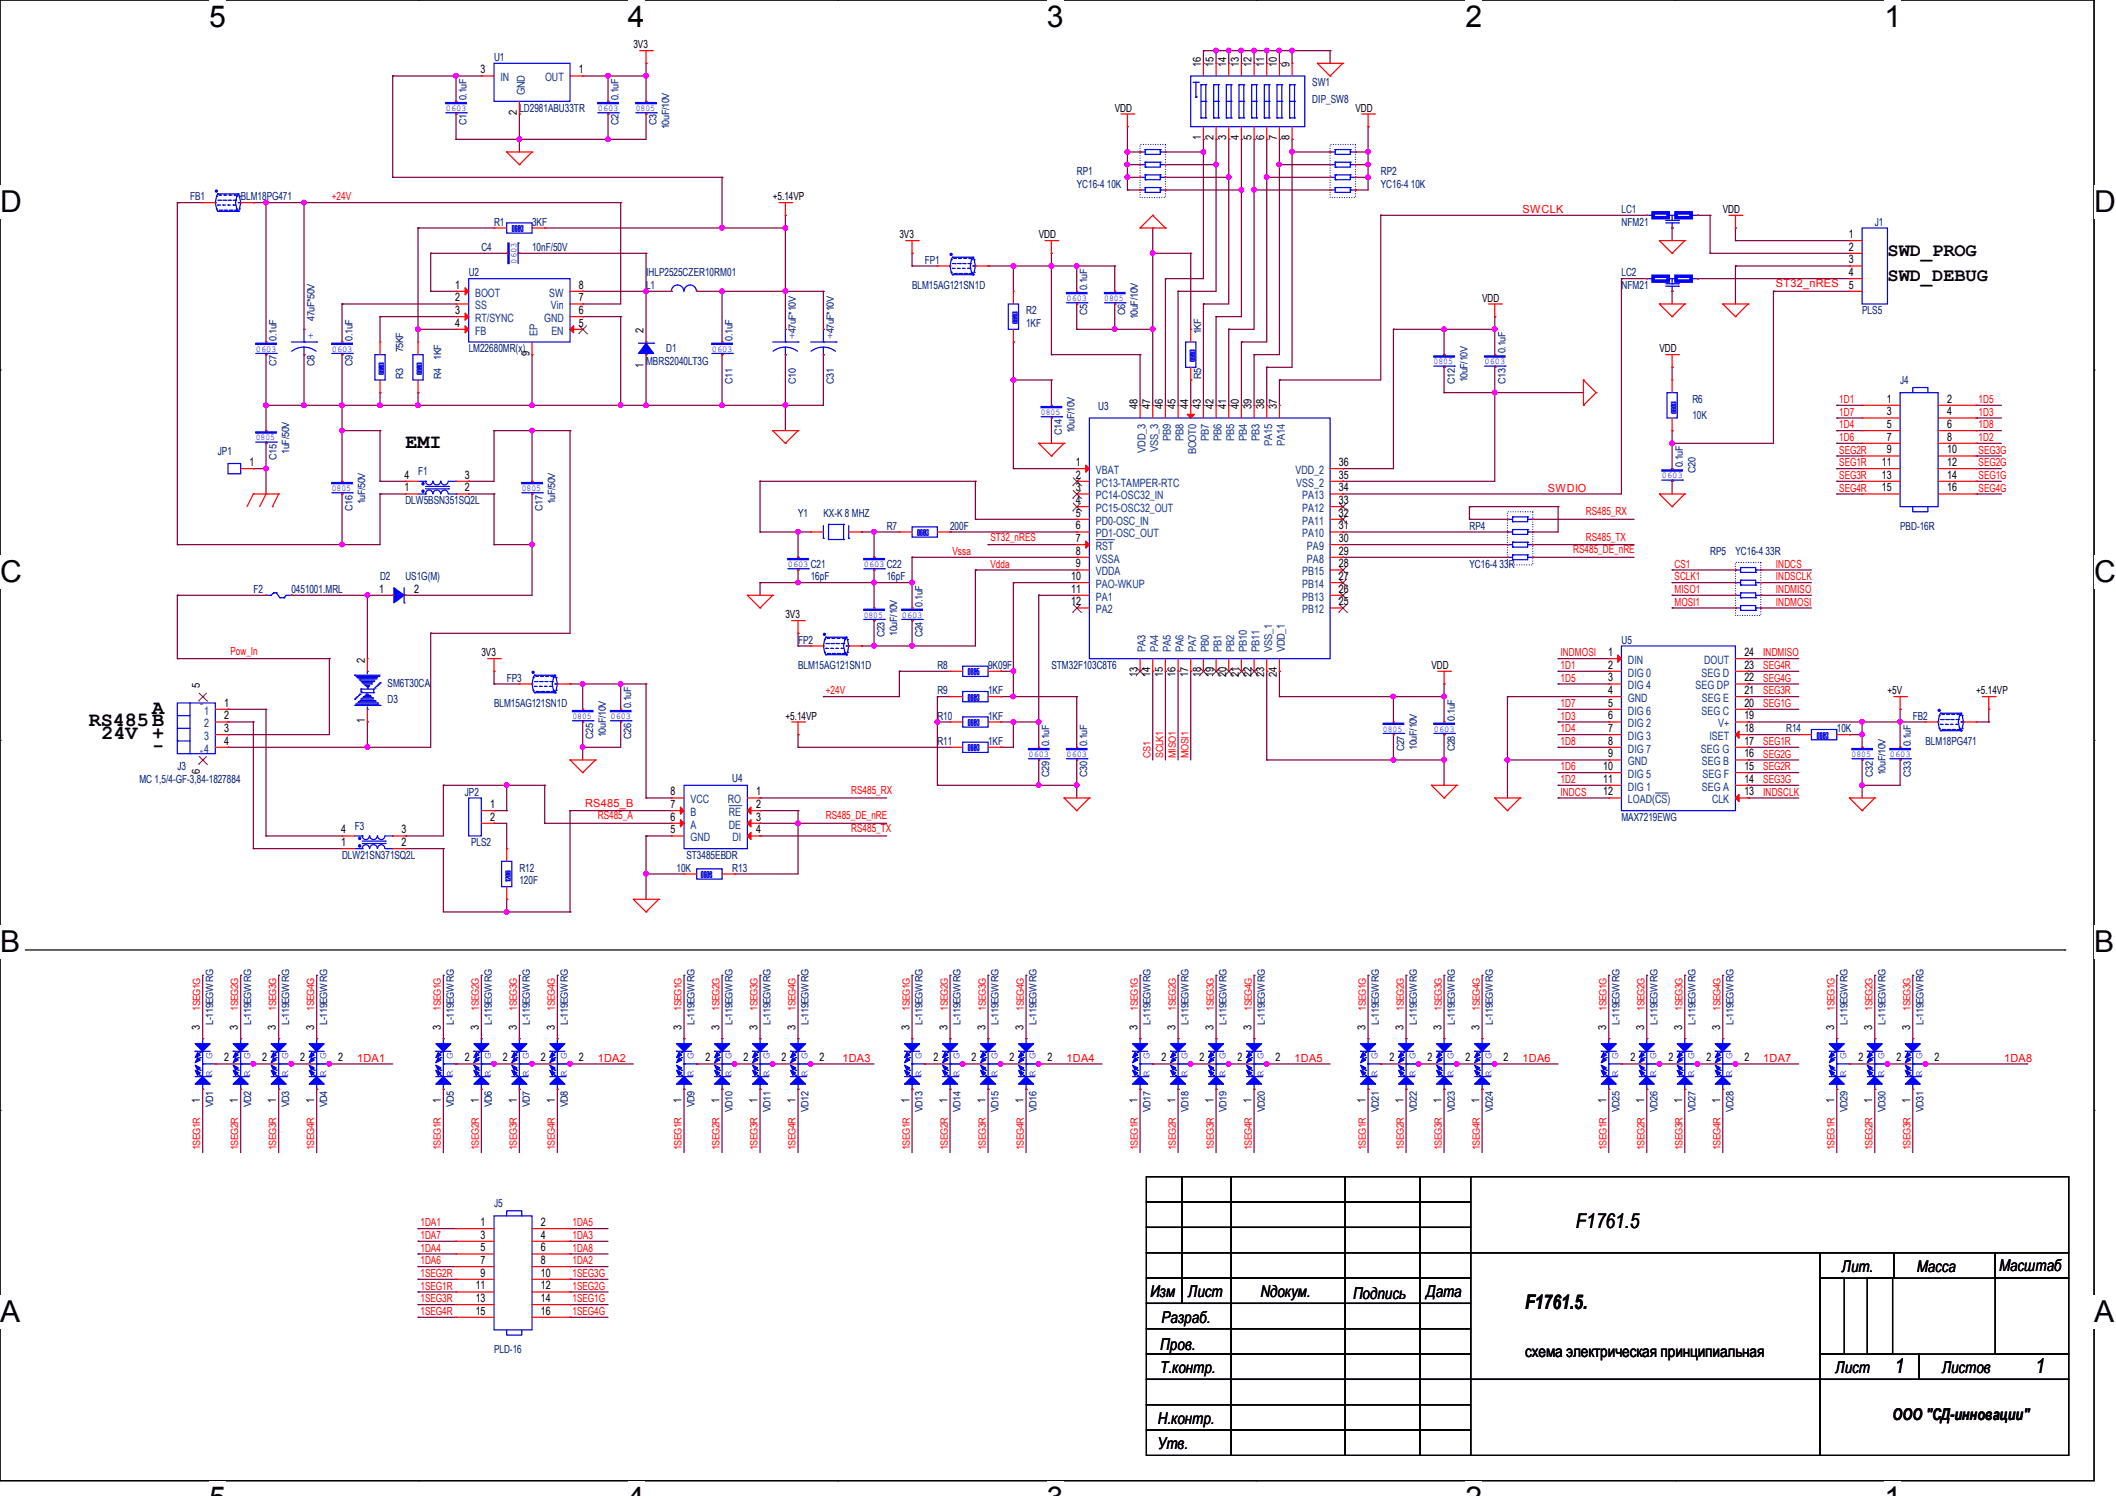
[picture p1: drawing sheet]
<svg xmlns="http://www.w3.org/2000/svg" width="297mm" height="210mm" viewBox="0 0 297 210" stroke-linecap="round" stroke-linejoin="round" font-family="sans-serif">
<defs><g id="words">
<g font-size="4.2">
<text x="29.4" y="3.8">5</text>
<text x="88.1" y="3.8">4</text>
<text x="146.9" y="3.8">3</text>
<text x="205.7" y="3.8">2</text>
<text x="264.5" y="3.8">1</text>
<text x="0" y="29.8">D</text>
<text x="293.9" y="29.8">D</text>
<text x="0" y="81.7">C</text>
<text x="293.9" y="81.7">C</text>
<text x="0" y="133.7">B</text>
<text x="293.9" y="133.7">B</text>
<text x="0" y="185.6">A</text>
<text x="293.9" y="185.6">A</text>
</g>
<g font-size="2.8">
<text x="56.9" y="62.8">EMI</text>
<text x="12.4" y="101.9">RS485B</text>
<text x="21.3" y="100.2">A</text>
<text x="14.2" y="103.7">24V +</text>
<text x="21.3" y="105.5">-</text>
<text x="221.2" y="172.4">F1761.5</text>
<text x="214.1" y="183.8">F1761.5.</text>
<text x="266" y="192.7">1</text>
<text x="285.7" y="192.7">1</text>
</g>
<g font-size="2.6">
<text x="264.9" y="35.9">SWD_PROG</text>
<text x="264.9" y="39.5">SWD_DEBUG</text>
</g>
<g font-size="2.3">
<text x="258.5" y="178.6">Лит.</text>
<text x="269" y="178.6">Масса</text>
<text x="280.6" y="178.4">Масштаб</text>
<text x="161.5" y="182.1">Изм</text>
<text x="163" y="185.7">Разраб.</text>
<text x="166.8" y="182.1">Лист</text>
<text x="176.9" y="182.1">Nдокум.</text>
<text x="189.9" y="182.3">Подпись</text>
<text x="200.2" y="182.1">Дата</text>
<text x="162.9" y="189.4">Пров.</text>
<text x="214.1" y="190.5">схема электрическая принципиальная</text>
<text x="162.9" y="192.8">Т.контр.</text>
<text x="257.6" y="192.8">Лист</text>
<text x="272.6" y="192.8">Листов</text>
<text x="162.5" y="199.9">Н.контр.</text>
<text x="162.5" y="203.5">Утв.</text>
<text x="265.6" y="199.4">ООО &quot;СД-инновации&quot;</text>
</g>
<g font-size="1.6">
<text x="67.4" y="10.3">3</text>
<text x="81.2" y="10.3">1</text>
<text x="88.9" y="6.8">3V3</text>
<text x="156.5" y="15.7">VDD</text>
<text x="190.2" y="15.7">VDD</text>
<text x="108.5" y="28.1">+5.14VP</text>
<text x="241.8" y="29.9">VDD</text>
<text x="126.2" y="33.4">3V3</text>
<text x="145.8" y="33.4">VDD</text>
<text x="259.5" y="33.4">1</text>
<text x="259.5" y="35.2">2</text>
<text x="63.9" y="40.5">1</text>
<text x="81.2" y="40.5">8</text>
<text x="259.5" y="37">3</text>
<text x="259.5" y="38.7">4</text>
<text x="259.5" y="40.5">5</text>
<text x="63.9" y="42.3">2</text>
<text x="63.9" y="44.1">3</text>
<text x="63.9" y="45.8">4</text>
<text x="81.2" y="45.8">5</text>
<text x="81.2" y="44.1">6</text>
<text x="81.2" y="42.3">7</text>
<text x="208" y="42.3">VDD</text>
<text x="232.9" y="49.4">VDD</text>
<text x="264.8" y="56.5">1</text>
<text x="264.8" y="58.3">3</text>
<text x="273.3" y="56.5">2</text>
<text x="273.3" y="58.3">4</text>
<text x="35" y="65.4">1</text>
<text x="151" y="65.4">1</text>
<text x="187.9" y="65.4">36</text>
<text x="264.1" y="65.4">11</text>
<text x="264.8" y="60.1">5</text>
<text x="264.8" y="61.8">7</text>
<text x="264.8" y="63.6">9</text>
<text x="273.3" y="60.1">6</text>
<text x="273.3" y="61.8">8</text>
<text x="273.3" y="63.6">10</text>
<text x="273.3" y="65.4">12</text>
<text x="56.8" y="69">1</text>
<text x="56.8" y="67.2">4</text>
<text x="65.2" y="69">2</text>
<text x="65.2" y="67.2">3</text>
<text x="151" y="67.2">2</text>
<text x="151" y="69">3</text>
<text x="151" y="70.7">4</text>
<text x="187.9" y="70.7">33</text>
<text x="187.9" y="69">34</text>
<text x="187.9" y="67.2">35</text>
<text x="264.1" y="67.2">13</text>
<text x="264.1" y="69">15</text>
<text x="273.3" y="67.2">14</text>
<text x="273.3" y="69">16</text>
<text x="151" y="72.5">5</text>
<text x="151" y="74.3">6</text>
<text x="151" y="76.1">7</text>
<text x="151" y="77.9">8</text>
<text x="187.9" y="77.9">29</text>
<text x="187.9" y="76.1">30</text>
<text x="187.9" y="74.3">31</text>
<text x="187.9" y="72.5">32</text>
<text x="53.2" y="83.2">1</text>
<text x="58.1" y="83.2">2</text>
<text x="150.3" y="81.4">10</text>
<text x="150.3" y="83.2">11</text>
<text x="151" y="79.6">9</text>
<text x="187.9" y="83.2">26</text>
<text x="187.9" y="81.4">27</text>
<text x="187.9" y="79.6">28</text>
<text x="110.2" y="86.8">3V3</text>
<text x="150.3" y="85">12</text>
<text x="187.9" y="85">25</text>
<text x="67.6" y="92.1">3V3</text>
<text x="200.9" y="93.9">VDD</text>
<text x="225.7" y="92.1">1</text>
<text x="225.7" y="93.9">2</text>
<text x="225.7" y="95.6">3</text>
<text x="244.8" y="95.6">22</text>
<text x="244.8" y="93.9">23</text>
<text x="244.8" y="92.1">24</text>
<text x="31.5" y="99.2">1</text>
<text x="31.5" y="101">2</text>
<text x="110.2" y="101">+5.14VP</text>
<text x="225.7" y="97.4">4</text>
<text x="225.7" y="99.2">5</text>
<text x="225.7" y="101">6</text>
<text x="244.8" y="101">19</text>
<text x="244.8" y="99.2">20</text>
<text x="244.8" y="97.4">21</text>
<text x="264.9" y="97.5">+5V</text>
<text x="277.4" y="97.5">+5.14VP</text>
<text x="31.5" y="102.7">3</text>
<text x="31.5" y="104.5">4</text>
<text x="225.7" y="102.7">7</text>
<text x="225.7" y="104.5">8</text>
<text x="225.7" y="106.3">9</text>
<text x="244.8" y="106.3">16</text>
<text x="244.8" y="104.5">17</text>
<text x="244.8" y="102.7">18</text>
<text x="68.8" y="113.4">1</text>
<text x="94.1" y="111.6">8</text>
<text x="94.1" y="113.4">7</text>
<text x="106.1" y="113.4">2</text>
<text x="106.1" y="111.6">1</text>
<text x="225" y="108.1">10</text>
<text x="225" y="109.9">11</text>
<text x="225" y="111.6">12</text>
<text x="244.8" y="111.6">13</text>
<text x="244.8" y="109.9">14</text>
<text x="244.8" y="108.1">15</text>
<text x="47.9" y="118.7">1</text>
<text x="47.9" y="117">4</text>
<text x="56.4" y="118.7">2</text>
<text x="56.4" y="117">3</text>
<text x="68.8" y="115.2">2</text>
<text x="94.1" y="115.2">6</text>
<text x="94.1" y="117">5</text>
<text x="106.1" y="115.2">3</text>
<text x="106.1" y="117">4</text>
<text x="31.5" y="149">2</text>
<text x="36.8" y="149">2</text>
<text x="42.1" y="149">2</text>
<text x="47.5" y="149">2</text>
<text x="65.2" y="149">2</text>
<text x="70.6" y="149">2</text>
<text x="75.9" y="149">2</text>
<text x="81.2" y="149">2</text>
<text x="99" y="149">2</text>
<text x="104.4" y="149">2</text>
<text x="109.7" y="149">2</text>
<text x="115" y="149">2</text>
<text x="131" y="149">2</text>
<text x="136.4" y="149">2</text>
<text x="141.7" y="149">2</text>
<text x="147" y="149">2</text>
<text x="163" y="149">2</text>
<text x="168.4" y="149">2</text>
<text x="173.7" y="149">2</text>
<text x="179" y="149">2</text>
<text x="195" y="149">2</text>
<text x="200.4" y="149">2</text>
<text x="205.7" y="149">2</text>
<text x="211.1" y="149">2</text>
<text x="228.8" y="149">2</text>
<text x="234.2" y="149">2</text>
<text x="239.5" y="149">2</text>
<text x="244.8" y="149">2</text>
<text x="260.8" y="149">2</text>
<text x="266.2" y="149">2</text>
<text x="271.5" y="149">2</text>
<text x="67.4" y="172.1">1</text>
<text x="67.4" y="173.9">3</text>
<text x="75.9" y="172.1">2</text>
<text x="75.9" y="173.9">4</text>
<text x="67.4" y="175.6">5</text>
<text x="67.4" y="177.4">7</text>
<text x="67.4" y="179.2">9</text>
<text x="75.9" y="175.6">6</text>
<text x="75.9" y="177.4">8</text>
<text x="75.9" y="179.2">10</text>
<text x="66.8" y="181">11</text>
<text x="66.8" y="182.8">13</text>
<text x="66.8" y="184.5">15</text>
<text x="75.9" y="181">12</text>
<text x="75.9" y="182.8">14</text>
<text x="75.9" y="184.5">16</text>
</g>
<g font-size="1.6" fill="#000080">
<text x="69.3" y="8.6">U1</text>
<text x="72.9" y="15.7">LD2981ABU33TR</text>
<text x="184.2" y="12.1">SW1</text>
<text x="184.2" y="14.4">DIP_SW8</text>
<text x="26.7" y="28.1">FB1</text>
<text x="33.8" y="28.1">BLM18PG471</text>
<text x="151.1" y="24.6">RP1</text>
<text x="151.1" y="26.3">YC16-4 10K</text>
<text x="193.8" y="24.6">RP2</text>
<text x="193.8" y="26.3">YC16-4 10K</text>
<text x="227.6" y="29.9">LC1</text>
<text x="67.6" y="35.2">C4</text>
<text x="69.3" y="31.7">R1</text>
<text x="74.7" y="35.2">10nF/50V</text>
<text x="74.7" y="31.7">3KF</text>
<text x="227.6" y="31.7">NFM21</text>
<text x="263.1" y="31.7">J1</text>
<text x="65.8" y="38.8">U2</text>
<text x="90.7" y="40.6">L1</text>
<text x="90.7" y="38.8">IHLP2525CZER10RM01</text>
<text x="128" y="40.6">BLM15AG121SN1D</text>
<text x="129.8" y="37">FP1</text>
<text x="227.6" y="38.8">LC2</text>
<text x="227.6" y="40.6">NFM21</text>
<text x="144" y="44.1">R2</text>
<text x="144" y="45.9">1KF</text>
<text x="261.4" y="44.1">PLS5</text>
<text x="65.8" y="49.4">LM22680MR(x)</text>
<text x="90.7" y="51.2">MBRS2040LT3G</text>
<text x="93.5" y="49.4">D1</text>
<text x="266.7" y="53.9">J4</text>
<text x="154.1" y="57.6">U3</text>
<text x="237.5" y="56.6">R6</text>
<text x="237.5" y="58.9">10K</text>
<text x="30.6" y="63.8">JP1</text>
<text x="56.9" y="70.8">DLW5BSN351SQ2L</text>
<text x="58.7" y="66.7">F1</text>
<text x="112" y="72.6">Y1</text>
<text x="115.6" y="72.6">KX-K 8 MHZ</text>
<text x="124.5" y="74.3">R7</text>
<text x="133.4" y="74.3">200F</text>
<text x="206.3" y="74.3">RP4</text>
<text x="240" y="77.9">RP5</text>
<text x="243.6" y="77.9">YC16-4 33R</text>
<text x="266.7" y="74.3">PBD-16R</text>
<text x="35.6" y="83.2">F2</text>
<text x="40.9" y="83.2">0451001.MRL</text>
<text x="53.3" y="81.4">D2</text>
<text x="56.9" y="81.4">US1G(M)</text>
<text x="113.8" y="79.7">C21</text>
<text x="113.8" y="81.4">16pF</text>
<text x="124.5" y="79.7">C22</text>
<text x="124.5" y="81.4">16pF</text>
<text x="206.3" y="79.7">YC16-4 33R</text>
<text x="71.1" y="95.7">FP3</text>
<text x="112" y="90.3">FP2</text>
<text x="112" y="93.9">BLM15AG121SN1D</text>
<text x="131.6" y="93.9">R8</text>
<text x="138.7" y="93.9">9K09F</text>
<text x="147.6" y="93.9">STM32F103C8T6</text>
<text x="227.6" y="90.3">U5</text>
<text x="54.4" y="98.7">D3</text>
<text x="54.4" y="96.4">SM6T30CA</text>
<text x="69.3" y="99.2">BLM15AG121SN1D</text>
<text x="131.6" y="97.5">R9</text>
<text x="131.6" y="101">R10</text>
<text x="138.7" y="97.5">1KF</text>
<text x="138.7" y="101">1KF</text>
<text x="268.5" y="101">FB2</text>
<text x="131.6" y="104.6">R11</text>
<text x="138.7" y="104.6">1KF</text>
<text x="250.7" y="102.8">R14</text>
<text x="257.8" y="102.8">10K</text>
<text x="270.3" y="104.6">BLM18PG471</text>
<text x="19.6" y="109.9">MC 1,5/4-GF-3,84-1827884</text>
<text x="24.9" y="108.1">J3</text>
<text x="65.2" y="111.7">JP2</text>
<text x="102.8" y="109.7">U4</text>
<text x="49.8" y="116.5">F3</text>
<text x="66.1" y="118.8">PLS2</text>
<text x="227.6" y="115.2">MAX7219EWG</text>
<text x="48" y="120.6">DLW21SN371SQ2L</text>
<text x="72.9" y="122.3">R12</text>
<text x="72.9" y="124.1">120F</text>
<text x="95" y="122.3">10K</text>
<text x="96.4" y="120.6">ST3485EBDR</text>
<text x="102.8" y="122.3">R13</text>
<text x="69.3" y="169.5">J5</text>
<text x="69.3" y="189.9">PLD-16</text>
</g>
<g font-size="1.6" fill="#004080">
<text x="70.2" y="11.4">IN</text>
<text x="76.5" y="11.4">OUT</text>
<text x="66.7" y="41.7">BOOT</text>
<text x="77.1" y="41.7">SW</text>
<text x="66.7" y="43.4">SS</text>
<text x="66.7" y="45.2">RT/SYNC</text>
<text x="66.7" y="47">FB</text>
<text x="76.4" y="45.2">GND</text>
<text x="77.3" y="43.4">Vin</text>
<text x="77.4" y="47">EN</text>
<text x="153.8" y="66.5">VBAT</text>
<text x="153.8" y="68.3">PC13-TAMPER-RTC</text>
<text x="153.8" y="70.1">PC14-OSC32_IN</text>
<text x="153.8" y="71.9">PC15-OSC32_OUT</text>
<text x="181.8" y="66.5">VDD_2</text>
<text x="181.9" y="68.3">VSS_2</text>
<text x="182.8" y="71.9">PA12</text>
<text x="182.8" y="70.1">PA13</text>
<text x="153.8" y="73.7">PD0-OSC_IN</text>
<text x="153.8" y="75.4">PD1-OSC_OUT</text>
<text x="153.8" y="77.2">RST</text>
<text x="182.8" y="75.4">PA10</text>
<text x="182.8" y="73.7">PA11</text>
<text x="183.4" y="77.2">PA9</text>
<text x="153.8" y="79">VSSA</text>
<text x="153.8" y="80.8">VDDA</text>
<text x="153.8" y="82.6">PAO-WKUP</text>
<text x="182.8" y="82.6">PB14</text>
<text x="182.8" y="80.8">PB15</text>
<text x="183.4" y="79">PA8</text>
<text x="153.8" y="84.3">PA1</text>
<text x="153.8" y="86.1">PA2</text>
<text x="182.8" y="86.1">PB12</text>
<text x="182.8" y="84.3">PB13</text>
<text x="228.5" y="93.2">DIN</text>
<text x="228.5" y="95">DIG 0</text>
<text x="238.8" y="95">SEG D</text>
<text x="239.2" y="93.2">DOUT</text>
<text x="28.7" y="100.3">1</text>
<text x="228.5" y="96.8">DIG 4</text>
<text x="228.5" y="98.6">GND</text>
<text x="228.5" y="100.3">DIG 6</text>
<text x="238" y="96.8">SEG DP</text>
<text x="238.8" y="100.3">SEG C</text>
<text x="238.9" y="98.6">SEG E</text>
<text x="28.7" y="102.1">2</text>
<text x="28.7" y="103.9">3</text>
<text x="28.7" y="105.7">4</text>
<text x="228.5" y="102.1">DIG 2</text>
<text x="228.5" y="103.9">DIG 3</text>
<text x="228.5" y="105.7">DIG 7</text>
<text x="228.5" y="107.4">GND</text>
<text x="238.7" y="105.7">SEG G</text>
<text x="238.9" y="107.4">SEG B</text>
<text x="239.9" y="103.9">ISET</text>
<text x="241.2" y="102.1">V+</text>
<text x="96.9" y="112.8">VCC</text>
<text x="102.2" y="112.8">RO</text>
<text x="228.5" y="109.2">DIG 5</text>
<text x="228.5" y="111">DIG 1</text>
<text x="228.5" y="112.8">LOAD(CS)</text>
<text x="238.9" y="111">SEG A</text>
<text x="239" y="109.2">SEG F</text>
<text x="240.3" y="112.8">CLK</text>
<text x="96.9" y="116.3">A</text>
<text x="96.9" y="118.1">GND</text>
<text x="96.9" y="114.6">B</text>
<text x="102.3" y="114.6">RE</text>
<text x="102.3" y="116.3">DE</text>
<text x="102.8" y="118.1">DI</text>
</g>
<g font-size="1.6" fill="#f00">
<text x="46.6" y="28.1">+24V</text>
<text x="213.7" y="29.9">SWCLK</text>
<text x="249.3" y="40.3">ST32_nRES</text>
<text x="258.2" y="56.6">1D1</text>
<text x="258.2" y="58.3">1D7</text>
<text x="277.7" y="56.6">1D5</text>
<text x="277.7" y="58.3">1D3</text>
<text x="258.2" y="60.1">1D4</text>
<text x="258.2" y="61.9">1D6</text>
<text x="258.2" y="65.4">SEG1R</text>
<text x="258.2" y="63.7">SEG2R</text>
<text x="277.7" y="60.1">1D8</text>
<text x="277.7" y="61.9">1D2</text>
<text x="277.7" y="65.4">SEG2G</text>
<text x="277.7" y="63.7">SEG3G</text>
<text x="217.3" y="69">SWDIO</text>
<text x="258.2" y="67.2">SEG3R</text>
<text x="258.2" y="69">SEG4R</text>
<text x="277.7" y="67.2">SEG1G</text>
<text x="277.7" y="69">SEG4G</text>
<text x="133.7" y="77.9">Vssa</text>
<text x="139" y="75.9">ST32_nRES</text>
<text x="220.8" y="77.7">RS485_DE_nRE</text>
<text x="222.6" y="72.3">RS485_RX</text>
<text x="222.6" y="75.9">RS485_TX</text>
<text x="139" y="79.7">Vdda</text>
<text x="235" y="79.7">CS1</text>
<text x="235" y="81.4">SCLK1</text>
<text x="235" y="83.2">MISO1</text>
<text x="249.3" y="79.7">INDCS</text>
<text x="249.3" y="81.4">INDSCLK</text>
<text x="249.3" y="83.2">INDMISO</text>
<text x="235" y="85">MOSI1</text>
<text x="249.3" y="85">INDMOSI</text>
<text x="32.3" y="91.9">Pow_In</text>
<text x="219" y="93.9">1D1</text>
<text x="219" y="95.7">1D5</text>
<text x="219" y="92.1">INDMOSI</text>
<text x="247.5" y="95.7">SEG4G</text>
<text x="247.5" y="93.9">SEG4R</text>
<text x="247.5" y="92.1">INDMISO</text>
<text x="115.9" y="97.5">+24V</text>
<text x="219" y="99.2">1D7</text>
<text x="219" y="101">1D3</text>
<text x="247.5" y="99.2">SEG1G</text>
<text x="247.5" y="97.5">SEG3R</text>
<text x="219" y="102.8">1D4</text>
<text x="219" y="104.6">1D8</text>
<text x="247.5" y="104.6">SEG1R</text>
<text x="247.5" y="106.3">SEG2G</text>
<text x="82.1" y="113.2">RS485_B</text>
<text x="119.5" y="111.5">RS485_RX</text>
<text x="219" y="108.1">1D6</text>
<text x="219" y="109.9">1D2</text>
<text x="219" y="111.7">INDCS</text>
<text x="247.5" y="108.1">SEG2R</text>
<text x="247.5" y="109.9">SEG3G</text>
<text x="247.5" y="111.7">INDSCLK</text>
<text x="83.9" y="115">RS485_A</text>
<text x="115.9" y="115">RS485_DE_nRE</text>
<text x="119.5" y="116.8">RS485_TX</text>
<text x="50.1" y="149">1DA1</text>
<text x="83.9" y="149">1DA2</text>
<text x="118.2" y="149">1DA3</text>
<text x="149.7" y="149">1DA4</text>
<text x="181.7" y="149">1DA5</text>
<text x="213.7" y="149">1DA6</text>
<text x="247.5" y="149">1DA7</text>
<text x="281.3" y="149">1DA8</text>
<text x="59" y="172.1">1DA1</text>
<text x="59" y="173.9">1DA7</text>
<text x="80.3" y="172.1">1DA5</text>
<text x="80.3" y="173.9">1DA3</text>
<text x="59" y="175.7">1DA4</text>
<text x="59" y="177.5">1DA6</text>
<text x="59" y="179.2">1SEG2R</text>
<text x="80.3" y="175.7">1DA8</text>
<text x="80.3" y="177.5">1DA2</text>
<text x="80.3" y="179.2">1SEG3G</text>
<text x="59" y="182.8">1SEG3R</text>
<text x="59" y="184.6">1SEG4R</text>
<text x="59" y="181">1SEG1R</text>
<text x="80.3" y="182.8">1SEG1G</text>
<text x="80.3" y="184.6">1SEG4G</text>
<text x="80.3" y="181">1SEG2G</text>
</g>
<g font-size="1.6" fill="#00f">
<text x="43.2" y="47.6">+</text>
<text x="110.8" y="47.6">+</text>
<text x="116.1" y="47.6">+</text>
</g>
<g font-size="1.5">
<text x="168.5" y="9.4" transform="rotate(-90 168.5 9.4)">16</text>
<text x="170.3" y="9.4" transform="rotate(-90 170.3 9.4)">15</text>
<text x="172.1" y="9.4" transform="rotate(-90 172.1 9.4)">14</text>
<text x="173.9" y="9.4" transform="rotate(-90 173.9 9.4)">13</text>
<text x="175.7" y="9.4" transform="rotate(-90 175.7 9.4)">12</text>
<text x="177.4" y="9.4" transform="rotate(-90 177.4 9.4)">11</text>
<text x="179.2" y="9.4" transform="rotate(-90 179.2 9.4)">10</text>
<text x="181" y="9.4" transform="rotate(-90 181 9.4)">9</text>
<text x="72.5" y="16.1" transform="rotate(-90 72.5 16.1)">2</text>
<text x="168.5" y="19.7" transform="rotate(-90 168.5 19.7)">1</text>
<text x="170.3" y="19.7" transform="rotate(-90 170.3 19.7)">2</text>
<text x="172.1" y="19.7" transform="rotate(-90 172.1 19.7)">3</text>
<text x="173.9" y="19.7" transform="rotate(-90 173.9 19.7)">4</text>
<text x="175.7" y="19.7" transform="rotate(-90 175.7 19.7)">5</text>
<text x="177.4" y="19.7" transform="rotate(-90 177.4 19.7)">6</text>
<text x="179.2" y="19.7" transform="rotate(-90 179.2 19.7)">7</text>
<text x="181" y="19.7" transform="rotate(-90 181 19.7)">8</text>
<text x="90.3" y="46.8" transform="rotate(-90 90.3 46.8)">2</text>
<text x="74.3" y="49.9" transform="rotate(-90 74.3 49.9)">9</text>
<text x="90.3" y="51.7" transform="rotate(-90 90.3 51.7)">1</text>
<text x="159.7" y="57.4" transform="rotate(-90 159.7 57.4)">48</text>
<text x="161.4" y="57.4" transform="rotate(-90 161.4 57.4)">47</text>
<text x="163.2" y="57.4" transform="rotate(-90 163.2 57.4)">46</text>
<text x="165" y="57.4" transform="rotate(-90 165 57.4)">45</text>
<text x="166.8" y="57.4" transform="rotate(-90 166.8 57.4)">44</text>
<text x="168.5" y="57.4" transform="rotate(-90 168.5 57.4)">43</text>
<text x="170.3" y="57.4" transform="rotate(-90 170.3 57.4)">42</text>
<text x="172.1" y="57.4" transform="rotate(-90 172.1 57.4)">41</text>
<text x="173.9" y="57.4" transform="rotate(-90 173.9 57.4)">40</text>
<text x="175.7" y="57.4" transform="rotate(-90 175.7 57.4)">39</text>
<text x="177.4" y="57.4" transform="rotate(-90 177.4 57.4)">38</text>
<text x="179.2" y="57.4" transform="rotate(-90 179.2 57.4)">37</text>
<text x="51.2" y="93" transform="rotate(-90 51.2 93)">2</text>
<text x="159.7" y="95" transform="rotate(-90 159.7 95)">13</text>
<text x="161.4" y="95" transform="rotate(-90 161.4 95)">14</text>
<text x="163.2" y="95" transform="rotate(-90 163.2 95)">15</text>
<text x="165" y="95" transform="rotate(-90 165 95)">16</text>
<text x="166.8" y="95" transform="rotate(-90 166.8 95)">17</text>
<text x="168.5" y="95" transform="rotate(-90 168.5 95)">18</text>
<text x="170.3" y="95" transform="rotate(-90 170.3 95)">19</text>
<text x="172.1" y="95" transform="rotate(-90 172.1 95)">20</text>
<text x="173.9" y="95" transform="rotate(-90 173.9 95)">21</text>
<text x="175.7" y="95" transform="rotate(-90 175.7 95)">22</text>
<text x="177.4" y="95" transform="rotate(-90 177.4 95)">23</text>
<text x="179.2" y="95" transform="rotate(-90 179.2 95)">24</text>
<text x="28.1" y="96.6" transform="rotate(-90 28.1 96.6)">5</text>
<text x="51.2" y="101.5" transform="rotate(-90 51.2 101.5)">1</text>
<text x="28.1" y="108.6" transform="rotate(-90 28.1 108.6)">6</text>
<text x="28.1" y="144.6" transform="rotate(-90 28.1 144.6)">3</text>
<text x="33.4" y="144.6" transform="rotate(-90 33.4 144.6)">3</text>
<text x="38.7" y="144.6" transform="rotate(-90 38.7 144.6)">3</text>
<text x="44.1" y="144.6" transform="rotate(-90 44.1 144.6)">3</text>
<text x="61.9" y="144.6" transform="rotate(-90 61.9 144.6)">3</text>
<text x="67.2" y="144.6" transform="rotate(-90 67.2 144.6)">3</text>
<text x="72.5" y="144.6" transform="rotate(-90 72.5 144.6)">3</text>
<text x="77.9" y="144.6" transform="rotate(-90 77.9 144.6)">3</text>
<text x="95.6" y="144.6" transform="rotate(-90 95.6 144.6)">3</text>
<text x="101" y="144.6" transform="rotate(-90 101 144.6)">3</text>
<text x="106.3" y="144.6" transform="rotate(-90 106.3 144.6)">3</text>
<text x="111.6" y="144.6" transform="rotate(-90 111.6 144.6)">3</text>
<text x="127.6" y="144.6" transform="rotate(-90 127.6 144.6)">3</text>
<text x="133" y="144.6" transform="rotate(-90 133 144.6)">3</text>
<text x="138.3" y="144.6" transform="rotate(-90 138.3 144.6)">3</text>
<text x="143.7" y="144.6" transform="rotate(-90 143.7 144.6)">3</text>
<text x="159.7" y="144.6" transform="rotate(-90 159.7 144.6)">3</text>
<text x="165" y="144.6" transform="rotate(-90 165 144.6)">3</text>
<text x="170.3" y="144.6" transform="rotate(-90 170.3 144.6)">3</text>
<text x="175.7" y="144.6" transform="rotate(-90 175.7 144.6)">3</text>
<text x="191.7" y="144.6" transform="rotate(-90 191.7 144.6)">3</text>
<text x="197" y="144.6" transform="rotate(-90 197 144.6)">3</text>
<text x="202.3" y="144.6" transform="rotate(-90 202.3 144.6)">3</text>
<text x="207.7" y="144.6" transform="rotate(-90 207.7 144.6)">3</text>
<text x="225.4" y="144.6" transform="rotate(-90 225.4 144.6)">3</text>
<text x="230.8" y="144.6" transform="rotate(-90 230.8 144.6)">3</text>
<text x="236.1" y="144.6" transform="rotate(-90 236.1 144.6)">3</text>
<text x="241.5" y="144.6" transform="rotate(-90 241.5 144.6)">3</text>
<text x="257.5" y="144.6" transform="rotate(-90 257.5 144.6)">3</text>
<text x="262.8" y="144.6" transform="rotate(-90 262.8 144.6)">3</text>
<text x="268.1" y="144.6" transform="rotate(-90 268.1 144.6)">3</text>
<text x="28.1" y="154.8" transform="rotate(-90 28.1 154.8)">1</text>
<text x="33.4" y="154.8" transform="rotate(-90 33.4 154.8)">1</text>
<text x="38.7" y="154.8" transform="rotate(-90 38.7 154.8)">1</text>
<text x="44.1" y="154.8" transform="rotate(-90 44.1 154.8)">1</text>
<text x="61.9" y="154.8" transform="rotate(-90 61.9 154.8)">1</text>
<text x="67.2" y="154.8" transform="rotate(-90 67.2 154.8)">1</text>
<text x="72.5" y="154.8" transform="rotate(-90 72.5 154.8)">1</text>
<text x="77.9" y="154.8" transform="rotate(-90 77.9 154.8)">1</text>
<text x="95.6" y="154.8" transform="rotate(-90 95.6 154.8)">1</text>
<text x="101" y="154.8" transform="rotate(-90 101 154.8)">1</text>
<text x="106.3" y="154.8" transform="rotate(-90 106.3 154.8)">1</text>
<text x="111.6" y="154.8" transform="rotate(-90 111.6 154.8)">1</text>
<text x="127.6" y="154.8" transform="rotate(-90 127.6 154.8)">1</text>
<text x="133" y="154.8" transform="rotate(-90 133 154.8)">1</text>
<text x="138.3" y="154.8" transform="rotate(-90 138.3 154.8)">1</text>
<text x="143.7" y="154.8" transform="rotate(-90 143.7 154.8)">1</text>
<text x="159.7" y="154.8" transform="rotate(-90 159.7 154.8)">1</text>
<text x="165" y="154.8" transform="rotate(-90 165 154.8)">1</text>
<text x="170.3" y="154.8" transform="rotate(-90 170.3 154.8)">1</text>
<text x="175.7" y="154.8" transform="rotate(-90 175.7 154.8)">1</text>
<text x="191.7" y="154.8" transform="rotate(-90 191.7 154.8)">1</text>
<text x="197" y="154.8" transform="rotate(-90 197 154.8)">1</text>
<text x="202.3" y="154.8" transform="rotate(-90 202.3 154.8)">1</text>
<text x="207.7" y="154.8" transform="rotate(-90 207.7 154.8)">1</text>
<text x="225.4" y="154.8" transform="rotate(-90 225.4 154.8)">1</text>
<text x="230.8" y="154.8" transform="rotate(-90 230.8 154.8)">1</text>
<text x="236.1" y="154.8" transform="rotate(-90 236.1 154.8)">1</text>
<text x="241.5" y="154.8" transform="rotate(-90 241.5 154.8)">1</text>
<text x="257.5" y="154.8" transform="rotate(-90 257.5 154.8)">1</text>
<text x="262.8" y="154.8" transform="rotate(-90 262.8 154.8)">1</text>
<text x="268.1" y="154.8" transform="rotate(-90 268.1 154.8)">1</text>
</g>
<g font-size="1.5" fill="#004080">
<text x="73.7" y="13.3" transform="rotate(-90 73.7 13.3)">GND</text>
<text x="75.4" y="47.1" transform="rotate(-90 75.4 47.1)">EP</text>
<text x="160.8" y="63.5" transform="rotate(-90 160.8 63.5)">VDD_3</text>
<text x="162.6" y="63.5" transform="rotate(-90 162.6 63.5)">VSS_3</text>
<text x="164.4" y="61.9" transform="rotate(-90 164.4 61.9)">PB9</text>
<text x="166.1" y="61.9" transform="rotate(-90 166.1 61.9)">PB8</text>
<text x="167.9" y="63.8" transform="rotate(-90 167.9 63.8)">BOOT0</text>
<text x="169.7" y="61.9" transform="rotate(-90 169.7 61.9)">PB7</text>
<text x="171.5" y="61.9" transform="rotate(-90 171.5 61.9)">PB6</text>
<text x="173.2" y="61.9" transform="rotate(-90 173.2 61.9)">PB5</text>
<text x="175" y="61.9" transform="rotate(-90 175 61.9)">PB4</text>
<text x="176.8" y="61.9" transform="rotate(-90 176.8 61.9)">PB3</text>
<text x="178.6" y="62.6" transform="rotate(-90 178.6 62.6)">PA15</text>
<text x="180.4" y="62.6" transform="rotate(-90 180.4 62.6)">PA14</text>
<text x="160.8" y="91.6" transform="rotate(-90 160.8 91.6)">PA3</text>
<text x="162.6" y="91.6" transform="rotate(-90 162.6 91.6)">PA4</text>
<text x="164.4" y="91.6" transform="rotate(-90 164.4 91.6)">PA5</text>
<text x="166.1" y="91.6" transform="rotate(-90 166.1 91.6)">PA6</text>
<text x="167.9" y="91.6" transform="rotate(-90 167.9 91.6)">PA7</text>
<text x="169.7" y="91.6" transform="rotate(-90 169.7 91.6)">PB0</text>
<text x="171.5" y="91.6" transform="rotate(-90 171.5 91.6)">PB1</text>
<text x="173.2" y="91.6" transform="rotate(-90 173.2 91.6)">PB2</text>
<text x="175" y="91.6" transform="rotate(-90 175 91.6)">PB10</text>
<text x="176.8" y="91.6" transform="rotate(-90 176.8 91.6)">PB11</text>
<text x="178.6" y="91.6" transform="rotate(-90 178.6 91.6)">VSS_1</text>
<text x="180.4" y="91.6" transform="rotate(-90 180.4 91.6)">VDD_1</text>
<text x="29.2" y="98.9" transform="rotate(-90 29.2 98.9)">'</text>
<text x="29.2" y="105.8" transform="rotate(-90 29.2 105.8)">''</text>
</g>
<g font-size="1.4" fill="#000080">
<text x="65.5" y="17.6" transform="rotate(-90 65.5 17.6)">C1</text>
<text x="65.5" y="14.1" transform="rotate(-90 65.5 14.1)">0.1uF</text>
<text x="86.8" y="17.6" transform="rotate(-90 86.8 17.6)">C2</text>
<text x="86.8" y="14.1" transform="rotate(-90 86.8 14.1)">0.1uF</text>
<text x="92.2" y="17.6" transform="rotate(-90 92.2 17.6)">C3</text>
<text x="93.9" y="18.1" transform="rotate(-90 93.9 18.1)">10uF/10V</text>
<text x="152.6" y="40.7" transform="rotate(-90 152.6 40.7)">0.1uF</text>
<text x="38.8" y="47.8" transform="rotate(-90 38.8 47.8)">0.1uF</text>
<text x="44.2" y="45" transform="rotate(-90 44.2 45)">47uF*50V</text>
<text x="49.5" y="47.8" transform="rotate(-90 49.5 47.8)">0.1uF</text>
<text x="102.8" y="47.8" transform="rotate(-90 102.8 47.8)">0.1uF</text>
<text x="111.7" y="46.8" transform="rotate(-90 111.7 46.8)">47uF*10V</text>
<text x="117.1" y="46.8" transform="rotate(-90 117.1 46.8)">47uF*10V</text>
<text x="152.6" y="44.3" transform="rotate(-90 152.6 44.3)">C5</text>
<text x="157.9" y="44.3" transform="rotate(-90 157.9 44.3)">C6</text>
<text x="159.7" y="44.8" transform="rotate(-90 159.7 44.8)">10uF/10V</text>
<text x="168.6" y="46.9" transform="rotate(-90 168.6 46.9)">1KF</text>
<text x="38.8" y="51.4" transform="rotate(-90 38.8 51.4)">C7</text>
<text x="44.2" y="51.4" transform="rotate(-90 44.2 51.4)">C8</text>
<text x="49.5" y="51.4" transform="rotate(-90 49.5 51.4)">C9</text>
<text x="56.6" y="53.2" transform="rotate(-90 56.6 53.2)">R3</text>
<text x="56.6" y="49.4" transform="rotate(-90 56.6 49.4)">75KF</text>
<text x="61.9" y="53.2" transform="rotate(-90 61.9 53.2)">R4</text>
<text x="61.9" y="50.5" transform="rotate(-90 61.9 50.5)">1KF</text>
<text x="102.8" y="53.9" transform="rotate(-90 102.8 53.9)">C11</text>
<text x="111.7" y="53.9" transform="rotate(-90 111.7 53.9)">C10</text>
<text x="117.1" y="53.9" transform="rotate(-90 117.1 53.9)">C31</text>
<text x="168.6" y="53.2" transform="rotate(-90 168.6 53.2)">R5</text>
<text x="204.2" y="53.9" transform="rotate(-90 204.2 53.9)">C12</text>
<text x="206" y="53.7" transform="rotate(-90 206 53.7)">10uF/10V</text>
<text x="211.3" y="53.9" transform="rotate(-90 211.3 53.9)">C13</text>
<text x="211.3" y="49.6" transform="rotate(-90 211.3 49.6)">0.1uF</text>
<text x="38.8" y="64.6" transform="rotate(-90 38.8 64.6)">C15</text>
<text x="40.6" y="63.7" transform="rotate(-90 40.6 63.7)">1uF/50V</text>
<text x="149.1" y="61" transform="rotate(-90 149.1 61)">C14</text>
<text x="150.8" y="60.8" transform="rotate(-90 150.8 60.8)">10uF/10V</text>
<text x="236.2" y="65.6" transform="rotate(-90 236.2 65.6)">0.1uF</text>
<text x="49.5" y="71.7" transform="rotate(-90 49.5 71.7)">C16</text>
<text x="51.3" y="70.8" transform="rotate(-90 51.3 70.8)">1uF/50V</text>
<text x="76.2" y="71.7" transform="rotate(-90 76.2 71.7)">C17</text>
<text x="77.9" y="70.8" transform="rotate(-90 77.9 70.8)">1uF/50V</text>
<text x="238" y="66.3" transform="rotate(-90 238 66.3)">C20</text>
<text x="124.2" y="89.5" transform="rotate(-90 124.2 89.5)">C23</text>
<text x="125.9" y="89.2" transform="rotate(-90 125.9 89.2)">10uF/10V</text>
<text x="129.5" y="89.5" transform="rotate(-90 129.5 89.5)">C24</text>
<text x="129.5" y="85.2" transform="rotate(-90 129.5 85.2)">0.1uF</text>
<text x="88.6" y="99.4" transform="rotate(-90 88.6 99.4)">0.1uF</text>
<text x="204.2" y="101.2" transform="rotate(-90 204.2 101.2)">0.1uF</text>
<text x="83.3" y="103.7" transform="rotate(-90 83.3 103.7)">C25</text>
<text x="85" y="103.5" transform="rotate(-90 85 103.5)">10uF/10V</text>
<text x="88.6" y="103.7" transform="rotate(-90 88.6 103.7)">C26</text>
<text x="147.3" y="104.7" transform="rotate(-90 147.3 104.7)">0.1uF</text>
<text x="152.6" y="104.7" transform="rotate(-90 152.6 104.7)">0.1uF</text>
<text x="197.1" y="105.5" transform="rotate(-90 197.1 105.5)">C27</text>
<text x="198.8" y="105.2" transform="rotate(-90 198.8 105.2)">10uF/10V</text>
<text x="204.2" y="105.5" transform="rotate(-90 204.2 105.5)">C28</text>
<text x="268.2" y="104.7" transform="rotate(-90 268.2 104.7)">0.1uF</text>
<text x="147.3" y="109" transform="rotate(-90 147.3 109)">C29</text>
<text x="152.6" y="109" transform="rotate(-90 152.6 109)">C30</text>
<text x="262.9" y="109" transform="rotate(-90 262.9 109)">C32</text>
<text x="264.6" y="108.8" transform="rotate(-90 264.6 108.8)">10uF/10V</text>
<text x="268.2" y="109" transform="rotate(-90 268.2 109)">C33</text>
<text x="29.9" y="143.8" transform="rotate(-90 29.9 143.8)">L-119EGW RG</text>
<text x="35.3" y="143.8" transform="rotate(-90 35.3 143.8)">L-119EGW RG</text>
<text x="40.6" y="143.8" transform="rotate(-90 40.6 143.8)">L-119EGW RG</text>
<text x="45.9" y="143.8" transform="rotate(-90 45.9 143.8)">L-119EGW RG</text>
<text x="63.7" y="143.8" transform="rotate(-90 63.7 143.8)">L-119EGW RG</text>
<text x="69" y="143.8" transform="rotate(-90 69 143.8)">L-119EGW RG</text>
<text x="74.4" y="143.8" transform="rotate(-90 74.4 143.8)">L-119EGW RG</text>
<text x="79.7" y="143.8" transform="rotate(-90 79.7 143.8)">L-119EGW RG</text>
<text x="97.5" y="143.8" transform="rotate(-90 97.5 143.8)">L-119EGW RG</text>
<text x="102.8" y="143.8" transform="rotate(-90 102.8 143.8)">L-119EGW RG</text>
<text x="108.2" y="143.8" transform="rotate(-90 108.2 143.8)">L-119EGW RG</text>
<text x="113.5" y="143.8" transform="rotate(-90 113.5 143.8)">L-119EGW RG</text>
<text x="129.5" y="143.8" transform="rotate(-90 129.5 143.8)">L-119EGW RG</text>
<text x="134.8" y="143.8" transform="rotate(-90 134.8 143.8)">L-119EGW RG</text>
<text x="140.2" y="143.8" transform="rotate(-90 140.2 143.8)">L-119EGW RG</text>
<text x="145.5" y="143.8" transform="rotate(-90 145.5 143.8)">L-119EGW RG</text>
<text x="161.5" y="143.8" transform="rotate(-90 161.5 143.8)">L-119EGW RG</text>
<text x="166.8" y="143.8" transform="rotate(-90 166.8 143.8)">L-119EGW RG</text>
<text x="172.2" y="143.8" transform="rotate(-90 172.2 143.8)">L-119EGW RG</text>
<text x="177.5" y="143.8" transform="rotate(-90 177.5 143.8)">L-119EGW RG</text>
<text x="193.5" y="143.8" transform="rotate(-90 193.5 143.8)">L-119EGW RG</text>
<text x="198.8" y="143.8" transform="rotate(-90 198.8 143.8)">L-119EGW RG</text>
<text x="204.2" y="143.8" transform="rotate(-90 204.2 143.8)">L-119EGW RG</text>
<text x="209.5" y="143.8" transform="rotate(-90 209.5 143.8)">L-119EGW RG</text>
<text x="227.3" y="143.8" transform="rotate(-90 227.3 143.8)">L-119EGW RG</text>
<text x="232.6" y="143.8" transform="rotate(-90 232.6 143.8)">L-119EGW RG</text>
<text x="238" y="143.8" transform="rotate(-90 238 143.8)">L-119EGW RG</text>
<text x="243.3" y="143.8" transform="rotate(-90 243.3 143.8)">L-119EGW RG</text>
<text x="259.3" y="143.8" transform="rotate(-90 259.3 143.8)">L-119EGW RG</text>
<text x="264.6" y="143.8" transform="rotate(-90 264.6 143.8)">L-119EGW RG</text>
<text x="270" y="143.8" transform="rotate(-90 270 143.8)">L-119EGW RG</text>
<text x="29.9" y="155.4" transform="rotate(-90 29.9 155.4)">VD1</text>
<text x="35.3" y="155.4" transform="rotate(-90 35.3 155.4)">VD2</text>
<text x="40.6" y="155.4" transform="rotate(-90 40.6 155.4)">VD3</text>
<text x="45.9" y="155.4" transform="rotate(-90 45.9 155.4)">VD4</text>
<text x="63.7" y="155.4" transform="rotate(-90 63.7 155.4)">VD5</text>
<text x="69" y="155.4" transform="rotate(-90 69 155.4)">VD6</text>
<text x="74.4" y="155.4" transform="rotate(-90 74.4 155.4)">VD7</text>
<text x="79.7" y="155.4" transform="rotate(-90 79.7 155.4)">VD8</text>
<text x="97.5" y="155.4" transform="rotate(-90 97.5 155.4)">VD9</text>
<text x="102.8" y="156.1" transform="rotate(-90 102.8 156.1)">VD10</text>
<text x="108.2" y="156.1" transform="rotate(-90 108.2 156.1)">VD11</text>
<text x="113.5" y="156.1" transform="rotate(-90 113.5 156.1)">VD12</text>
<text x="129.5" y="156.1" transform="rotate(-90 129.5 156.1)">VD13</text>
<text x="134.8" y="156.1" transform="rotate(-90 134.8 156.1)">VD14</text>
<text x="140.2" y="156.1" transform="rotate(-90 140.2 156.1)">VD15</text>
<text x="145.5" y="156.1" transform="rotate(-90 145.5 156.1)">VD16</text>
<text x="161.5" y="156.1" transform="rotate(-90 161.5 156.1)">VD17</text>
<text x="166.8" y="156.1" transform="rotate(-90 166.8 156.1)">VD18</text>
<text x="172.2" y="156.1" transform="rotate(-90 172.2 156.1)">VD19</text>
<text x="177.5" y="156.1" transform="rotate(-90 177.5 156.1)">VD20</text>
<text x="193.5" y="156.1" transform="rotate(-90 193.5 156.1)">VD21</text>
<text x="198.8" y="156.1" transform="rotate(-90 198.8 156.1)">VD22</text>
<text x="204.2" y="156.1" transform="rotate(-90 204.2 156.1)">VD23</text>
<text x="209.5" y="156.1" transform="rotate(-90 209.5 156.1)">VD24</text>
<text x="227.3" y="156.1" transform="rotate(-90 227.3 156.1)">VD25</text>
<text x="232.6" y="156.1" transform="rotate(-90 232.6 156.1)">VD26</text>
<text x="238" y="156.1" transform="rotate(-90 238 156.1)">VD27</text>
<text x="243.3" y="156.1" transform="rotate(-90 243.3 156.1)">VD28</text>
<text x="259.3" y="156.1" transform="rotate(-90 259.3 156.1)">VD29</text>
<text x="264.6" y="156.1" transform="rotate(-90 264.6 156.1)">VD30</text>
<text x="270" y="156.1" transform="rotate(-90 270 156.1)">VD31</text>
</g>
<g font-size="1.4" fill="#00f">
<text x="71.8" y="32.6">0603</text>
<text x="128.8" y="75.2">0603</text>
<text x="135.9" y="94.8">0805</text>
<text x="135.9" y="98.3">0603</text>
<text x="135.9" y="101.9">0603</text>
<text x="135.9" y="105.5">0603</text>
<text x="255" y="103.7">0603</text>
<text x="98.4" y="123.2">0603</text>
<text x="29.8" y="148.6" transform="rotate(-90 29.8 148.6)">G</text>
<text x="35.1" y="148.6" transform="rotate(-90 35.1 148.6)">G</text>
<text x="40.5" y="148.6" transform="rotate(-90 40.5 148.6)">G</text>
<text x="45.8" y="148.6" transform="rotate(-90 45.8 148.6)">G</text>
<text x="63.6" y="148.6" transform="rotate(-90 63.6 148.6)">G</text>
<text x="68.9" y="148.6" transform="rotate(-90 68.9 148.6)">G</text>
<text x="74.2" y="148.6" transform="rotate(-90 74.2 148.6)">G</text>
<text x="79.6" y="148.6" transform="rotate(-90 79.6 148.6)">G</text>
<text x="97.4" y="148.6" transform="rotate(-90 97.4 148.6)">G</text>
<text x="102.7" y="148.6" transform="rotate(-90 102.7 148.6)">G</text>
<text x="108" y="148.6" transform="rotate(-90 108 148.6)">G</text>
<text x="113.4" y="148.6" transform="rotate(-90 113.4 148.6)">G</text>
<text x="129.4" y="148.6" transform="rotate(-90 129.4 148.6)">G</text>
<text x="134.7" y="148.6" transform="rotate(-90 134.7 148.6)">G</text>
<text x="140" y="148.6" transform="rotate(-90 140 148.6)">G</text>
<text x="145.4" y="148.6" transform="rotate(-90 145.4 148.6)">G</text>
<text x="161.4" y="148.6" transform="rotate(-90 161.4 148.6)">G</text>
<text x="166.7" y="148.6" transform="rotate(-90 166.7 148.6)">G</text>
<text x="172" y="148.6" transform="rotate(-90 172 148.6)">G</text>
<text x="177.4" y="148.6" transform="rotate(-90 177.4 148.6)">G</text>
<text x="193.4" y="148.6" transform="rotate(-90 193.4 148.6)">G</text>
<text x="198.7" y="148.6" transform="rotate(-90 198.7 148.6)">G</text>
<text x="204" y="148.6" transform="rotate(-90 204 148.6)">G</text>
<text x="209.4" y="148.6" transform="rotate(-90 209.4 148.6)">G</text>
<text x="227.1" y="148.6" transform="rotate(-90 227.1 148.6)">G</text>
<text x="232.5" y="148.6" transform="rotate(-90 232.5 148.6)">G</text>
<text x="237.8" y="148.6" transform="rotate(-90 237.8 148.6)">G</text>
<text x="243.1" y="148.6" transform="rotate(-90 243.1 148.6)">G</text>
<text x="259.1" y="148.6" transform="rotate(-90 259.1 148.6)">G</text>
<text x="264.5" y="148.6" transform="rotate(-90 264.5 148.6)">G</text>
<text x="269.8" y="148.6" transform="rotate(-90 269.8 148.6)">G</text>
<text x="29.8" y="151.1" transform="rotate(-90 29.8 151.1)">R</text>
<text x="35.1" y="151.1" transform="rotate(-90 35.1 151.1)">R</text>
<text x="40.5" y="151.1" transform="rotate(-90 40.5 151.1)">R</text>
<text x="45.8" y="151.1" transform="rotate(-90 45.8 151.1)">R</text>
<text x="63.6" y="151.1" transform="rotate(-90 63.6 151.1)">R</text>
<text x="68.9" y="151.1" transform="rotate(-90 68.9 151.1)">R</text>
<text x="74.2" y="151.1" transform="rotate(-90 74.2 151.1)">R</text>
<text x="79.6" y="151.1" transform="rotate(-90 79.6 151.1)">R</text>
<text x="97.4" y="151.1" transform="rotate(-90 97.4 151.1)">R</text>
<text x="102.7" y="151.1" transform="rotate(-90 102.7 151.1)">R</text>
<text x="108" y="151.1" transform="rotate(-90 108 151.1)">R</text>
<text x="113.4" y="151.1" transform="rotate(-90 113.4 151.1)">R</text>
<text x="129.4" y="151.1" transform="rotate(-90 129.4 151.1)">R</text>
<text x="134.7" y="151.1" transform="rotate(-90 134.7 151.1)">R</text>
<text x="140" y="151.1" transform="rotate(-90 140 151.1)">R</text>
<text x="145.4" y="151.1" transform="rotate(-90 145.4 151.1)">R</text>
<text x="161.4" y="151.1" transform="rotate(-90 161.4 151.1)">R</text>
<text x="166.7" y="151.1" transform="rotate(-90 166.7 151.1)">R</text>
<text x="172" y="151.1" transform="rotate(-90 172 151.1)">R</text>
<text x="177.4" y="151.1" transform="rotate(-90 177.4 151.1)">R</text>
<text x="193.4" y="151.1" transform="rotate(-90 193.4 151.1)">R</text>
<text x="198.7" y="151.1" transform="rotate(-90 198.7 151.1)">R</text>
<text x="204" y="151.1" transform="rotate(-90 204 151.1)">R</text>
<text x="209.4" y="151.1" transform="rotate(-90 209.4 151.1)">R</text>
<text x="227.1" y="151.1" transform="rotate(-90 227.1 151.1)">R</text>
<text x="232.5" y="151.1" transform="rotate(-90 232.5 151.1)">R</text>
<text x="237.8" y="151.1" transform="rotate(-90 237.8 151.1)">R</text>
<text x="243.1" y="151.1" transform="rotate(-90 243.1 151.1)">R</text>
<text x="259.1" y="151.1" transform="rotate(-90 259.1 151.1)">R</text>
<text x="264.5" y="151.1" transform="rotate(-90 264.5 151.1)">R</text>
<text x="269.8" y="151.1" transform="rotate(-90 269.8 151.1)">R</text>
</g>
<g font-size="1.4" fill="#f00">
<text x="161.5" y="106.3" transform="rotate(-90 161.5 106.3)">CS1</text>
<text x="163.2" y="106.3" transform="rotate(-90 163.2 106.3)">SCLK1</text>
<text x="165" y="106.3" transform="rotate(-90 165 106.3)">MISO1</text>
<text x="166.8" y="106.3" transform="rotate(-90 166.8 106.3)">MOSI1</text>
<text x="28.1" y="141.9" transform="rotate(-90 28.1 141.9)">1SEG1G</text>
<text x="33.4" y="141.9" transform="rotate(-90 33.4 141.9)">1SEG2G</text>
<text x="38.8" y="141.9" transform="rotate(-90 38.8 141.9)">1SEG3G</text>
<text x="44.1" y="141.9" transform="rotate(-90 44.1 141.9)">1SEG4G</text>
<text x="61.9" y="141.9" transform="rotate(-90 61.9 141.9)">1SEG1G</text>
<text x="67.2" y="141.9" transform="rotate(-90 67.2 141.9)">1SEG2G</text>
<text x="72.6" y="141.9" transform="rotate(-90 72.6 141.9)">1SEG3G</text>
<text x="77.9" y="141.9" transform="rotate(-90 77.9 141.9)">1SEG4G</text>
<text x="95.7" y="141.9" transform="rotate(-90 95.7 141.9)">1SEG1G</text>
<text x="101" y="141.9" transform="rotate(-90 101 141.9)">1SEG2G</text>
<text x="106.3" y="141.9" transform="rotate(-90 106.3 141.9)">1SEG3G</text>
<text x="111.7" y="141.9" transform="rotate(-90 111.7 141.9)">1SEG4G</text>
<text x="127.7" y="141.9" transform="rotate(-90 127.7 141.9)">1SEG1G</text>
<text x="133" y="141.9" transform="rotate(-90 133 141.9)">1SEG2G</text>
<text x="138.3" y="141.9" transform="rotate(-90 138.3 141.9)">1SEG3G</text>
<text x="143.7" y="141.9" transform="rotate(-90 143.7 141.9)">1SEG4G</text>
<text x="159.7" y="141.9" transform="rotate(-90 159.7 141.9)">1SEG1G</text>
<text x="165" y="141.9" transform="rotate(-90 165 141.9)">1SEG2G</text>
<text x="170.4" y="141.9" transform="rotate(-90 170.4 141.9)">1SEG3G</text>
<text x="175.7" y="141.9" transform="rotate(-90 175.7 141.9)">1SEG4G</text>
<text x="191.7" y="141.9" transform="rotate(-90 191.7 141.9)">1SEG1G</text>
<text x="197" y="141.9" transform="rotate(-90 197 141.9)">1SEG2G</text>
<text x="202.4" y="141.9" transform="rotate(-90 202.4 141.9)">1SEG3G</text>
<text x="207.7" y="141.9" transform="rotate(-90 207.7 141.9)">1SEG4G</text>
<text x="225.5" y="141.9" transform="rotate(-90 225.5 141.9)">1SEG1G</text>
<text x="230.8" y="141.9" transform="rotate(-90 230.8 141.9)">1SEG2G</text>
<text x="236.1" y="141.9" transform="rotate(-90 236.1 141.9)">1SEG3G</text>
<text x="241.5" y="141.9" transform="rotate(-90 241.5 141.9)">1SEG4G</text>
<text x="257.5" y="141.9" transform="rotate(-90 257.5 141.9)">1SEG1G</text>
<text x="262.8" y="141.9" transform="rotate(-90 262.8 141.9)">1SEG2G</text>
<text x="268.1" y="141.9" transform="rotate(-90 268.1 141.9)">1SEG3G</text>
<text x="28.1" y="161.5" transform="rotate(-90 28.1 161.5)">1SEG1R</text>
<text x="33.4" y="161.5" transform="rotate(-90 33.4 161.5)">1SEG2R</text>
<text x="38.8" y="161.5" transform="rotate(-90 38.8 161.5)">1SEG3R</text>
<text x="44.1" y="161.5" transform="rotate(-90 44.1 161.5)">1SEG4R</text>
<text x="61.9" y="161.5" transform="rotate(-90 61.9 161.5)">1SEG1R</text>
<text x="67.2" y="161.5" transform="rotate(-90 67.2 161.5)">1SEG2R</text>
<text x="72.6" y="161.5" transform="rotate(-90 72.6 161.5)">1SEG3R</text>
<text x="77.9" y="161.5" transform="rotate(-90 77.9 161.5)">1SEG4R</text>
<text x="95.7" y="161.5" transform="rotate(-90 95.7 161.5)">1SEG1R</text>
<text x="101" y="161.5" transform="rotate(-90 101 161.5)">1SEG2R</text>
<text x="106.3" y="161.5" transform="rotate(-90 106.3 161.5)">1SEG3R</text>
<text x="111.7" y="161.5" transform="rotate(-90 111.7 161.5)">1SEG4R</text>
<text x="127.7" y="161.5" transform="rotate(-90 127.7 161.5)">1SEG1R</text>
<text x="133" y="161.5" transform="rotate(-90 133 161.5)">1SEG2R</text>
<text x="138.3" y="161.5" transform="rotate(-90 138.3 161.5)">1SEG3R</text>
<text x="143.7" y="161.5" transform="rotate(-90 143.7 161.5)">1SEG4R</text>
<text x="159.7" y="161.5" transform="rotate(-90 159.7 161.5)">1SEG1R</text>
<text x="165" y="161.5" transform="rotate(-90 165 161.5)">1SEG2R</text>
<text x="170.4" y="161.5" transform="rotate(-90 170.4 161.5)">1SEG3R</text>
<text x="175.7" y="161.5" transform="rotate(-90 175.7 161.5)">1SEG4R</text>
<text x="191.7" y="161.5" transform="rotate(-90 191.7 161.5)">1SEG1R</text>
<text x="197" y="161.5" transform="rotate(-90 197 161.5)">1SEG2R</text>
<text x="202.4" y="161.5" transform="rotate(-90 202.4 161.5)">1SEG3R</text>
<text x="207.7" y="161.5" transform="rotate(-90 207.7 161.5)">1SEG4R</text>
<text x="225.5" y="161.5" transform="rotate(-90 225.5 161.5)">1SEG1R</text>
<text x="230.8" y="161.5" transform="rotate(-90 230.8 161.5)">1SEG2R</text>
<text x="236.1" y="161.5" transform="rotate(-90 236.1 161.5)">1SEG3R</text>
<text x="241.5" y="161.5" transform="rotate(-90 241.5 161.5)">1SEG4R</text>
<text x="257.5" y="161.5" transform="rotate(-90 257.5 161.5)">1SEG1R</text>
<text x="262.8" y="161.5" transform="rotate(-90 262.8 161.5)">1SEG2R</text>
<text x="268.1" y="161.5" transform="rotate(-90 268.1 161.5)">1SEG3R</text>
</g>
<g font-size="1.2" fill="#00f">
<text x="62.6" y="15.6">0603</text>
<text x="83.9" y="15.6">0603</text>
<text x="89.2" y="15.6">0805</text>
<text x="72.5" y="37" transform="rotate(-90 72.5 37)">0603</text>
<text x="149.7" y="42.2">0603</text>
<text x="155" y="42.2">0805</text>
<text x="35.9" y="49.4">0603</text>
<text x="46.6" y="49.4">0603</text>
<text x="99.9" y="49.4">0603</text>
<text x="201.2" y="51.1">0805</text>
<text x="208.4" y="51.1">0603</text>
<text x="146.1" y="58.3">0805</text>
<text x="35.9" y="61.8">0805</text>
<text x="46.6" y="68.9">0805</text>
<text x="73.2" y="68.9">0805</text>
<text x="233.3" y="67.1">0603</text>
<text x="110.6" y="79.6">0603</text>
<text x="121.2" y="79.6">0603</text>
<text x="121.2" y="86.7">0805</text>
<text x="126.6" y="86.7">0603</text>
<text x="80.3" y="100.9">0805</text>
<text x="85.7" y="100.9">0603</text>
<text x="144.4" y="106.3">0603</text>
<text x="149.7" y="106.3">0603</text>
<text x="194.1" y="102.7">0805</text>
<text x="201.3" y="102.7">0603</text>
<text x="259.9" y="106.3">0805</text>
<text x="265.3" y="106.3">0603</text>
</g>
<g font-size="1.1" fill="#00f">
<text x="142.8" y="45.5" transform="rotate(-90 142.8 45.5)">0603</text>
<text x="53.9" y="52.6" transform="rotate(-90 53.9 52.6)">0603</text>
<text x="59.3" y="52.6" transform="rotate(-90 59.3 52.6)">0603</text>
<text x="167.7" y="50.8" transform="rotate(-90 167.7 50.8)">0603</text>
<text x="235.3" y="58.1" transform="rotate(-90 235.3 58.1)">0603</text>
<text x="71.7" y="123.7" transform="rotate(-90 71.7 123.7)">1206</text>
</g>
</g></defs>
<path d="M0 0h293.9v207.9h-293.9z" fill="none" stroke="#000" stroke-width=".17"/>
<g fill="#fff">
<path d="M29.4 0h2.3v4.7h-2.3z"/>
<path d="M29.4 207.9h2.3v2.1h-2.3z"/>
</g>
<path d="M58.8 0h.1M58.8 207.9h.1" fill="none" stroke="#000" stroke-width=".17"/>
<g fill="#fff">
<path d="M88.1 0h2.4v4.7h-2.4z"/>
<path d="M88.1 207.9h2.4v2.1h-2.4z"/>
</g>
<path d="M117.6 0h.1M117.6 207.9h.1" fill="none" stroke="#000" stroke-width=".17"/>
<g fill="#fff">
<path d="M146.9 0h2.4v4.7h-2.4z"/>
<path d="M146.9 207.9h2.4v2.1h-2.4z"/>
</g>
<path d="M176.3 0h.1M176.3 207.9h.1" fill="none" stroke="#000" stroke-width=".17"/>
<g fill="#fff">
<path d="M205.7 0h2.4v4.7h-2.4z"/>
<path d="M205.7 207.9h2.4v2.1h-2.4z"/>
</g>
<path d="M235.1 0h.1M235.1 207.9h.1" fill="none" stroke="#000" stroke-width=".17"/>
<g fill="#fff">
<path d="M264.5 0h2.4v4.7h-2.4z"/>
<path d="M264.5 207.9h2.4v2.1h-2.4z"/>
<path d="M0 26h3v4.7h-3z"/>
<path d="M293.9 26h3.1v4.7h-3.1z"/>
<path d="M0 77.9h3v4.7h-3z"/>
<path d="M293.9 77.9h3.1v4.7h-3.1z"/>
</g>
<path d="M0 51.9h.1M293.9 51.9h.1" fill="none" stroke="#000" stroke-width=".17"/>
<g fill="#fff">
<path d="M0 129.9h2.8v4.7h-2.8z"/>
<path d="M293.9 129.9h2.9v4.7h-2.9z"/>
</g>
<path d="M0 103.9h.1M293.9 103.9h.1" fill="none" stroke="#000" stroke-width=".17"/>
<g fill="#fff">
<path d="M-.1 181.8h2.9v4.8h-2.9z"/>
<path d="M293.8 181.8h3v4.8h-3z"/>
</g>
<g fill="none" stroke="#000" stroke-width=".17">
<path d="M3.6 133.3h286.2M289.8 133.3h.1M0 155.9h.1M293.9 155.9h.1M160.9 165.2h5v3.5h-5zM160.9 168.7h5v3.6h-5zM160.9 172.3h5v3.6h-5zM160.9 175.9h5v3.5h-5zM160.9 179.4h5v3.6h-5zM165.9 165.2h6.9v3.5h-6.9zM165.9 168.7h6.9v3.6h-6.9zM165.9 172.3h6.9v3.6h-6.9z"/>
<path d="M165.9 175.9h6.9v3.5h-6.9zM165.9 179.4h6.9v3.6h-6.9zM172.8 165.2h16v3.5h-16zM172.8 168.7h16v3.6h-16zM172.8 172.3h16v3.6h-16zM172.8 175.9h16v3.5h-16zM172.8 179.4h16v3.6h-16zM188.8 165.2h10.5v3.5h-10.5zM188.8 168.7h10.5v3.6h-10.5zM188.8 172.3h10.5v3.6h-10.5zM188.8 175.9h10.5v3.5h-10.5zM188.8 179.4h10.5v3.6h-10.5z"/>
<path d="M199.3 165.2h7.1v3.5h-7.1zM199.3 168.7h7.1v3.6h-7.1zM199.3 172.3h7.1v3.6h-7.1zM199.3 175.9h7.1v3.5h-7.1zM199.3 179.4h7.1v3.6h-7.1zM206.4 175.9h49.1v17.7h-49.1zM206.4 165.2h84v10.7h-84zM255.5 175.9h10.3v3.5h-10.3zM255.5 179.4h3.4v10.7h-3.4zM262.1 179.4h3.5v10.7h-3.5zM265.8 175.9h14.2v3.5h-14.2zM280 179.4h10.4v10.7h-10.4z"/>
<path d="M280 175.9h10.4v3.5h-10.4zM160.9 183h11.9v3.5h-11.9zM160.9 186.5h11.9v3.6h-11.9zM160.9 190.1h11.9v3.5h-11.9zM160.9 193.6h11.9v3.6h-11.9zM160.9 197.2h11.9v3.5h-11.9zM172.8 183h16v3.5h-16zM172.8 186.5h16v3.6h-16zM172.8 190.1h16v3.5h-16zM172.8 193.6h16v3.6h-16zM172.8 197.2h16v3.5h-16zM188.8 183h10.5v3.5h-10.5z"/>
<path d="M188.8 186.5h10.5v3.6h-10.5zM188.8 190.1h10.5v3.5h-10.5zM188.8 193.6h10.5v3.6h-10.5zM188.8 197.2h10.5v3.5h-10.5zM199.3 183h7.1v3.5h-7.1zM199.3 186.5h7.1v3.6h-7.1zM199.3 190.1h7.1v3.5h-7.1zM199.3 193.6h7.1v3.6h-7.1zM199.3 197.2h7.1v3.5h-7.1zM206.4 193.6h49.1v10.7h-49.1zM255.5 190.1h13.9v3.5h-13.9zM255.5 193.6h34.9v10.7h-34.9z"/>
<path d="M269.4 190.1h21v3.5h-21zM160.9 200.7h11.9v3.6h-11.9zM172.8 200.7h16v3.6h-16zM188.8 200.7h10.5v3.6h-10.5zM199.3 200.7h7.1v3.6h-7.1z"/>
</g>
<g fill="none" stroke="#800040" stroke-width=".17">
<path d="M55.1 10.7h.1M55.1 10.7h12.5M55.1 10.7v14.2M64 10.7h.1M64 19.6h.1M64 16h.1M64 10.7v3.5M64 16v3.6M72.9 16h.1M72.9 19.6h.1M72.9 16v5.3M81.8 10.7h.1"/>
<path d="M81.8 10.7h8.9M85.3 16h.1M85.3 19.6h.1M85.3 10.7h.1M85.3 10.7v3.5M85.3 16v3.6M90.7 16h.1M90.7 10.7h.1M90.7 8.9h.1M90.7 8.9v5.3M90.7 16v3.6h-26.7M158.2 17.8h.1"/>
<path d="M158.2 17.8v8.9M168.9 7.1h.1M168.9 19.6h.1M168.9 7.1v1.8M168.9 19.6v19.5h-5.3M168.9 7.1h17.8M170.7 7.1h.1M170.7 19.6h.1M170.7 19.6v21.3h-5.3M170.7 7.1v1.8M172.5 7.1h.1M172.5 19.6h.1"/>
<path d="M172.5 19.6v23.1h-3.6M172.5 7.1v1.8M174.2 7.1h.1M174.2 19.6h.1M174.2 19.6v24.8h-3.5M174.2 7.1v1.8M176 7.1h.1M176 19.6h.1M176 19.6v26.6h-3.5M176 7.1v1.8M177.8 7.1h.1M177.8 19.6h.1"/>
<path d="M177.8 7.1v1.8M177.8 19.6v28.4h-3.6M179.6 7.1h.1M179.6 19.6h.1M179.6 7.1v1.8M179.6 19.6v30.2h-3.6M181.4 7.1h.1M181.4 19.6h.1M181.4 7.1v1.8M181.4 19.6v32h-3.6M186.7 7.1h.1M186.7 7.1v1.8"/>
<path d="M192 17.8h.1M192 17.8v8.9h-1.8M24.9 28.4h.1M24.9 28.4v48.1M24.9 28.4h3.5M35.6 28.4h.1M35.6 28.4h51.5M37.3 28.4h.1M37.3 28.4v19.6M42.7 28.4h.1M42.7 28.4v17.8M55.1 24.9h.1"/>
<path d="M55.1 24.9h46.2M58.7 32h.1M58.7 32v16M58.7 32h10.6M60.5 35.6h.1M60.5 35.6h10.6M60.5 35.6v5.3M72.9 35.6h.1M72.9 35.6h17.8M76.5 32h.1M76.5 32h33.7M87.1 28.4h.1"/>
<path d="M87.1 28.4v14.3h-5.3M90.7 35.6h.1M90.7 35.6v12.4M101.3 24.9h.1M101.3 32h.1M101.3 24.9v7.1M110.2 32h.1M110.2 30.2h.1M110.2 30.2v16M128 35.6h.1M128 37.3h.1M128 35.6v1.7"/>
<path d="M128 37.3h3.6M138.7 37.3h.1M138.7 37.3h17.8M142.2 37.3h.1M142.2 37.3v3.6M147.6 37.3h.1M147.6 35.6h.1M147.6 35.6v14.2M151.1 37.3h.1M151.1 37.3v3.6M156.5 37.3h.1M156.5 37.3v3.6"/>
<path d="M158.2 26.7h.1M158.2 24.9h.1M158.2 23.1h.1M158.2 21.3h.1M158.2 26.7h1.8M158.2 24.9h1.8M158.2 23.1h1.8M158.2 21.3h1.8M161.8 32h.1M161.8 35.6h.1M161.8 35.6h5.3M161.8 32v24.9"/>
<path d="M163.6 21.3h.1M163.6 23.1h.1M163.6 24.9h.1M163.6 26.7h.1M163.6 39.1h.1M163.6 26.7h10.6M163.6 24.9h8.9M163.6 23.1h7.1M163.6 21.3h5.3M163.6 39.1v17.8M167.1 35.6h.1M167.1 35.6v10.6"/>
<path d="M168.9 21.3h.1M170.7 23.1h.1M172.5 24.9h.1M174.2 26.7h.1M176 26.7h.1M176 26.7h10.7M177.8 24.9h.1M177.8 24.9h8.9M179.6 23.1h.1M179.6 23.1h7.1M181.4 21.3h.1M181.4 21.3h5.3"/>
<path d="M190.2 26.7h.1M190.2 24.9h.1M190.2 23.1h.1M190.2 21.3h.1M190.2 24.9h1.8M190.2 23.1h1.8M190.2 21.3h1.8M192 24.9h.1M192 23.1h.1M192 21.3h.1M193.8 30.2h.1M193.8 30.2v23.1h-14.2"/>
<path d="M193.8 30.2h37.3M227.6 39.1h.1M227.6 39.1h3.5M227.6 39.1v30.2h-39.1M234.7 32h.1M234.7 32v1.8M238.3 39.1h.1M238.3 30.2h.1M238.3 39.1h21.3M238.3 30.2h1.7M240 30.2h.1M240 35.6h.1"/>
<path d="M240 35.6h19.6M240 30.2v5.4M243.6 32h.1M243.6 33.8h.1M243.6 37.3h.1M243.6 37.3h16M243.6 32v1.8M243.6 37.3v5.4M243.6 33.8h16M37.3 49.8h.1M37.3 56.9h.1M37.3 49.8v10.7"/>
<path d="M42.7 49.8h.1M42.7 56.9h.1M42.7 49.8v7.1M48 42.7h.1M48 56.9h.1M48 49.8h.1M48 42.7h16M48 42.7v5.3M48 49.8v17.8M53.3 44.4h.1M53.3 55.1h.1M53.3 56.9h.1"/>
<path d="M53.3 44.4h10.7M53.3 44.4v3.6M53.3 55.1v1.8M58.7 55.1h.1M58.7 56.9h.1M58.7 46.2h.1M58.7 55.1v1.8M58.7 46.2h5.3M60.5 40.9h.1M60.5 40.9h3.5M74.7 49.8h.1M74.7 56.9h.1"/>
<path d="M74.7 49.8v7.1M81.8 42.7h.1M81.8 40.9h.1M81.8 44.4h.1M81.8 40.9h12.4M81.8 44.4h5.3M87.1 44.4h.1M87.1 56.9h.1M87.1 44.4v12.5M90.7 56.9h.1M90.7 40.9h.1M90.7 49.8h.1"/>
<path d="M90.7 49.8v7.1M97.8 40.9h.1M97.8 40.9h17.8M101.3 40.9h.1M101.3 49.8h.1M101.3 56.9h.1M101.3 40.9v7.1M101.3 49.8v7.1M110.2 56.9h.1M110.2 40.9h.1M110.2 49.8h.1M110.2 49.8v10.7"/>
<path d="M115.6 49.8h.1M115.6 40.9h.1M115.6 40.9v5.3M115.6 49.8v7.1h-78.3M142.2 48h.1M142.2 53.3h.1M142.2 48v17.8M142.2 53.3h5.4M147.6 58.7h.1M147.6 49.8h.1M147.6 53.3h.1M147.6 53.3v3.6"/>
<path d="M147.6 58.7v3.5M147.6 49.8h12.4M151.1 46.2h.1M151.1 42.7h.1M151.1 42.7v3.5M151.1 46.2h10.7M156.5 42.7h.1M156.5 46.2h.1M156.5 42.7v3.5M160 49.8h.1M160 49.8v7.1M161.8 46.2h.1"/>
<path d="M165.4 40.9h.1M165.4 40.9v16M167.1 53.3h.1M167.1 53.3v3.6M168.9 42.7h.1M168.9 42.7v14.2M170.7 44.4h.1M170.7 44.4v12.5M172.5 46.2h.1M172.5 46.2v10.7M174.2 48h.1M174.2 48v8.9"/>
<path d="M176 49.8h.1M176 49.8v7.1M177.8 51.6h.1M177.8 51.6v5.3M179.6 53.3h.1M179.6 53.3v3.6M195.6 46.2h.1M195.6 46.2v19.6h-7.1M195.6 46.2h14.2M202.7 55.1h.1M202.7 51.6h.1M202.7 46.2h.1"/>
<path d="M202.7 46.2v3.6M202.7 51.6v3.5M202.7 55.1h19.5M209.8 55.1h.1M209.8 44.4h.1M209.8 51.6h.1M209.8 46.2h.1M209.8 44.4v5.4M209.8 51.6v16h-21.3M234.7 40.9h.1M234.7 51.6h.1M234.7 40.9v1.8"/>
<path d="M234.7 51.6v1.7M248.9 40.9h.1M248.9 40.9h10.7M248.9 40.9v21.3h-14.2M257.8 56.9h.1M257.8 58.7h.1M257.8 56.9h3.6M257.8 58.7h3.6M277.4 56.9h.1M277.4 58.7h.1M277.4 56.9h3.5M277.4 58.7h3.5"/>
<path d="M24.9 76.5h.1M35.6 65.8h.1M35.6 65.8h1.7M37.3 65.8h.1M37.3 62.2h.1M37.3 62.2v7.1M48 60.5h.1M48 69.3h.1M48 76.5h.1M48 69.3v7.2M48 60.5h5.3M53.3 60.5h.1"/>
<path d="M53.3 67.6h.1M53.3 69.3h.1M53.3 67.6h3.6M53.3 60.5v7.1M53.3 69.3v7.2h-28.4M53.3 69.3h3.6M65.8 67.6h.1M65.8 69.3h.1M65.8 69.3h3.5M69.3 60.5h.1M69.3 69.3h.1M69.3 76.5h.1"/>
<path d="M69.3 60.5v7.1h-3.5M69.3 69.3v7.2M69.3 76.5h5.4M69.3 60.5h10.7M74.7 60.5h.1M74.7 69.3h.1M74.7 76.5h.1M74.7 69.3v14.3h-17.8M74.7 60.5v7.1M80 60.5h.1M80 60.5v28.4h-19.5M106.7 74.7h.1"/>
<path d="M106.7 67.6h.1M106.7 67.6h30.2M106.7 74.7h7.1M106.7 67.6v7.1M112 74.7h.1M112 78.2h.1M112 74.7v3.5M120.9 74.7h.1M120.9 74.7h5.3M122.7 74.7h.1M122.7 78.2h.1M122.7 74.7v3.5"/>
<path d="M128 78.2h.1M128 78.2v7.1M128 78.2h23.1M133.3 74.7h.1M133.3 74.7h17.8M136.9 72.9h.1M136.9 67.6h.1M136.9 72.9h14.2M136.9 67.6v5.3M138.7 76.5h.1M138.7 76.5h12.4M142.2 65.8h.1"/>
<path d="M142.2 65.8h8.9M188.5 65.8h.1M188.5 67.6h.1M188.5 78.2h.1M188.5 76.5h.1M188.5 74.7h.1M188.5 69.3h.1M188.5 74.7h23.1M188.5 76.5h23.1M188.5 78.2h23.1M206.2 71.1h.1M206.2 72.9h.1"/>
<path d="M206.2 72.9h5.4M206.2 71.1h12.5M206.2 71.1v1.8M215.1 72.9h.1M215.1 74.7h.1M215.1 76.5h.1M215.1 78.2h.1M215.1 72.9h14.3M215.1 76.5h14.3M215.1 78.2h14.3M218.7 71.1h.1M218.7 71.1v3.6h-3.6"/>
<path d="M234.7 62.2h.1M234.7 67.6h.1M234.7 60.5h.1M234.7 60.5v5.3M234.7 67.6v1.7M257.8 60.5h.1M257.8 62.2h.1M257.8 67.6h.1M257.8 69.3h.1M257.8 65.8h.1M257.8 64h.1M257.8 65.8h3.6"/>
<path d="M257.8 67.6h3.6M257.8 62.2h3.6M257.8 69.3h3.6M257.8 60.5h3.6M257.8 64h3.6M277.4 60.5h.1M277.4 62.2h.1M277.4 67.6h.1M277.4 69.3h.1M277.4 65.8h.1M277.4 64h.1M277.4 65.8h3.5"/>
<path d="M277.4 67.6h3.5M277.4 62.2h3.5M277.4 69.3h3.5M277.4 60.5h3.5M277.4 64h3.5M24.9 83.6h.1M24.9 92.5h.1M24.9 83.6h12.4M24.9 83.6v8.9M24.9 92.5h21.3M32 99.6h.1M32 99.6h5.3"/>
<path d="M37.3 99.6h.1M37.3 99.6v17.7M40.9 83.6h.1M40.9 83.6h14.2M46.2 92.5h.1M46.2 92.5v10.6h-14.2M51.6 83.6h.1M51.6 83.6v8.9M56.9 83.6h.1M60.5 88.9h.1M60.5 88.9v16h-28.5M69.3 94.2h.1"/>
<path d="M69.3 96h.1M69.3 94.2v1.8M69.3 96h3.6M80 96h.1M80 96h10.7M81.8 96h.1M81.8 96v3.6M87.1 96h.1M87.1 96v3.6M90.7 96h.1M90.7 96v16M106.7 81.8h.1"/>
<path d="M106.7 81.8h21.3M106.7 81.8v1.8M112 81.8h.1M112 80h.1M112 88.9h.1M112 90.7h.1M112 80v1.8M112 88.9v1.8M112 90.7h1.8M115.6 97.8h.1M120.9 90.7h.1M122.7 80h.1"/>
<path d="M122.7 81.8h.1M122.7 90.7h.1M122.7 87.1h.1M122.7 80v5.3M122.7 87.1v3.6M126.2 94.2h.1M126.2 94.2v3.6h-10.6M126.2 94.2h7.1M128 81.8h.1M128 87.1h.1M128 90.7h.1M128 87.1v3.6"/>
<path d="M131.6 97.8h.1M131.6 97.8h1.7M131.6 97.8v12.4M136.9 80h.1M136.9 80v10.7h-16M136.9 80h14.2M140.5 94.2h.1M140.5 97.8h.1M140.5 97.8h10.6M140.5 94.2h1.7M142.2 97.8h.1M142.2 94.2h.1"/>
<path d="M142.2 81.8h.1M142.2 81.8v16M142.2 81.8h8.9M145.8 83.6h.1M145.8 83.6h5.3M145.8 83.6v21.3M151.1 97.8h.1M151.1 97.8v7.1M161.8 94.2h.1M161.8 94.2v12.5M163.6 94.2h.1M163.6 94.2v12.5"/>
<path d="M165.4 94.2h.1M165.4 94.2v12.5M167.1 94.2h.1M167.1 94.2v12.5M177.8 94.2h.1M177.8 94.2v12.5M179.6 97.8h.1M179.6 94.2h.1M179.6 97.8h23.1M179.6 94.2v3.6M195.6 97.8h.1M195.6 97.8v3.5"/>
<path d="M202.7 96h.1M202.7 97.8h.1M202.7 96v5.3M211.6 97.8h.1M211.6 97.8h14.2M211.6 97.8v14.2M218.7 94.2h.1M218.7 96h.1M218.7 99.6h.1M218.7 92.5h.1M218.7 92.5h7.1M218.7 99.6h7.1"/>
<path d="M218.7 96h7.1M218.7 94.2h7.1M234.7 80h.1M234.7 81.8h.1M234.7 83.6h.1M234.7 85.3h.1M234.7 83.6h8.9M234.7 81.8h8.9M234.7 80h8.9M234.7 85.3h8.9M245.4 99.6h.1M245.4 97.8h.1"/>
<path d="M245.4 96h.1M245.4 94.2h.1M245.4 92.5h.1M245.4 92.5h7.1M245.4 97.8h7.1M245.4 99.6h7.1M245.4 96h7.1M245.4 94.2h7.1M247.1 80h.1M247.1 81.8h.1M247.1 83.6h.1M247.1 85.3h.1"/>
<path d="M247.1 83.6h7.2M247.1 81.8h7.2M247.1 80h7.2M247.1 85.3h7.2M266.7 99.6h.1M266.7 99.6v5.3M279.1 99.6h.1M279.1 99.6v1.7M32 104.9h.1M32 103.1h.1M32 101.3h.1M32 101.3h3.6"/>
<path d="M35.6 119.1h.1M35.6 101.3h.1M35.6 119.1h12.4M35.6 101.3v17.8M37.3 117.3h.1M37.3 117.3h10.7M51.6 101.3h.1M51.6 104.9h.1M51.6 101.3v3.6M56.9 117.3h.1M56.9 119.1h.1M56.9 119.1h5.3"/>
<path d="M62.2 110.2h.1M62.2 119.1h.1M62.2 110.2v7.1h-5.3M62.2 110.2h14.3M62.2 119.1v8.9h17.8M69.3 115.6h.1M69.3 113.8h.1M69.3 115.6h1.8v3.5M69.3 113.8h1.8M71.1 113.8h.1M71.1 110.2h.1M71.1 119.1h.1"/>
<path d="M71.1 110.2v3.6M76.5 110.2h.1M76.5 115.6h.1M76.5 115.6h17.7M76.5 110.2v5.4M80 113.8h.1M80 113.8h14.2M80 113.8v14.2M81.8 101.3h.1M81.8 104.9h.1M81.8 101.3v5.4M87.1 101.3h.1"/>
<path d="M87.1 101.3v3.6h-5.3M90.7 117.3h.1M90.7 112h.1M90.7 117.3h3.5M90.7 117.3v8.9M90.7 112h3.5M106.7 115.6h.1M106.7 113.8h.1M106.7 117.3h.1M106.7 112h.1M106.7 117.3h17.8M106.7 115.6h17.8"/>
<path d="M106.7 113.8h5.3M106.7 112h17.8M112 113.8h.1M112 115.6h.1M112 103.1h.1M112 104.9h.1M112 104.9h21.3M112 103.1v1.8M112 113.8v8.9h-8.9M131.6 101.3h.1M131.6 110.2h.1M131.6 110.2h19.5"/>
<path d="M131.6 101.3h1.7M140.5 104.9h.1M140.5 101.3h.1M140.5 101.3h5.3M142.2 101.3h.1M142.2 101.3v3.6h-1.7M145.8 110.2h.1M145.8 106.7h.1M145.8 101.3h.1M145.8 106.7v3.5M151.1 110.2h.1M151.1 106.7h.1"/>
<path d="M151.1 106.7v5.3M177.8 106.7h.1M177.8 106.7h24.9M195.6 103.1h.1M195.6 106.7h.1M195.6 103.1v3.6M202.7 103.1h.1M202.7 106.7h.1M202.7 103.1v7.1M211.6 106.7h.1M211.6 106.7h14.2M218.7 101.3h.1"/>
<path d="M218.7 103.1h.1M218.7 104.9h.1M218.7 108.5h.1M218.7 110.2h.1M218.7 112h.1M218.7 104.9h7.1M218.7 110.2h7.1M218.7 101.3h7.1M218.7 112h7.1M218.7 103.1h7.1M218.7 108.5h7.1M245.4 103.1h.1"/>
<path d="M245.4 101.3h.1M245.4 104.9h.1M245.4 108.5h.1M245.4 106.7h.1M245.4 110.2h.1M245.4 112h.1M245.4 104.9h7.1M245.4 110.2h7.1M245.4 101.3h24.9M245.4 112h7.1M245.4 106.7h7.1M245.4 103.1h7.1"/>
<path d="M245.4 108.5h7.1M259.6 103.1h.1M259.6 103.1h1.8M261.4 110.2h.1M261.4 103.1h.1M261.4 101.3h.1M261.4 106.7h.1M261.4 104.9h.1M261.4 101.3v3.6M261.4 106.7v5.3M266.7 106.7h.1M266.7 101.3h.1"/>
<path d="M266.7 106.7v3.5h-5.3M277.4 101.3h1.7M279.1 101.3h.1M28.4 136.9h.1M28.4 136.9v8.9M33.8 136.9h.1M33.8 136.9v8.9M39.1 136.9h.1M39.1 136.9v8.9M44.4 136.9h.1M44.4 136.9v8.9M62.2 136.9h.1"/>
<path d="M62.2 136.9v8.9M67.6 136.9h.1M67.6 136.9v8.9M71.1 128h.1M71.1 126.2h.1M71.1 126.2v1.8M72.9 136.9h.1M72.9 136.9v8.9M78.2 136.9h.1M78.2 136.9v8.9M80 128h.1M90.7 122.7h.1"/>
<path d="M90.7 122.7h5.3M96 136.9h.1M96 136.9v8.9M101.3 136.9h.1M101.3 136.9v8.9M103.1 122.7h.1M106.7 136.9h.1M106.7 136.9v8.9M112 136.9h.1M112 136.9v8.9M128 136.9h.1M128 136.9v8.9"/>
<path d="M133.3 136.9h.1M133.3 136.9v8.9M138.7 136.9h.1M138.7 136.9v8.9M144 136.9h.1M144 136.9v8.9M160 136.9h.1M160 136.9v8.9M165.4 136.9h.1M165.4 136.9v8.9M170.7 136.9h.1M170.7 136.9v8.9"/>
<path d="M176 136.9h.1M176 136.9v8.9M192 136.9h.1M192 136.9v8.9M197.4 136.9h.1M197.4 136.9v8.9M202.7 136.9h.1M202.7 136.9v8.9M208 136.9h.1M208 136.9v8.9M225.8 136.9h.1M225.8 136.9v8.9"/>
<path d="M231.1 136.9h.1M231.1 136.9v8.9M236.5 136.9h.1M236.5 136.9v8.9M241.8 136.9h.1M241.8 136.9v8.9M257.8 136.9h.1M257.8 136.9v8.9M263.1 136.9h.1M263.1 136.9v8.9M268.5 136.9h.1M268.5 136.9v8.9"/>
<path d="M28.4 152.9h.1M28.4 152.9v8.9M30.2 149.4h.1M30.2 149.4h24.9M33.8 152.9h.1M33.8 152.9v8.9M35.6 149.4h.1M39.1 152.9h.1M39.1 152.9v8.9M40.9 149.4h.1M44.4 152.9h.1M44.4 152.9v8.9"/>
<path d="M46.2 149.4h.1M62.2 152.9h.1M62.2 152.9v8.9M64 149.4h.1M64 149.4h24.9M67.6 152.9h.1M67.6 152.9v8.9M69.3 149.4h.1M72.9 152.9h.1M72.9 152.9v8.9M74.7 149.4h.1M78.2 152.9h.1"/>
<path d="M78.2 152.9v8.9M80 149.4h.1M96 152.9h.1M96 152.9v8.9M97.8 149.4h.1M97.8 149.4h24.9M101.3 152.9h.1M101.3 152.9v8.9M103.1 149.4h.1M106.7 152.9h.1M106.7 152.9v8.9M108.5 149.4h.1"/>
<path d="M112 152.9h.1M112 152.9v8.9M113.8 149.4h.1M128 152.9h.1M128 152.9v8.9M129.8 149.4h.1M129.8 149.4h24.9M133.3 152.9h.1M133.3 152.9v8.9M135.1 149.4h.1M138.7 152.9h.1M138.7 152.9v8.9"/>
<path d="M140.5 149.4h.1M144 152.9h.1M144 152.9v8.9M145.8 149.4h.1M160 152.9h.1M160 152.9v8.9M161.8 149.4h.1M161.8 149.4h24.9M165.4 152.9h.1M165.4 152.9v8.9M167.1 149.4h.1M170.7 152.9h.1"/>
<path d="M170.7 152.9v8.9M172.5 149.4h.1M176 152.9h.1M176 152.9v8.9M177.8 149.4h.1M192 152.9h.1M192 152.9v8.9M193.8 149.4h.1M193.8 149.4h24.9M197.4 152.9h.1M197.4 152.9v8.9M199.1 149.4h.1"/>
<path d="M202.7 152.9h.1M202.7 152.9v8.9M204.5 149.4h.1M208 152.9h.1M208 152.9v8.9M209.8 149.4h.1M225.8 152.9h.1M225.8 152.9v8.9M227.6 149.4h.1M227.6 149.4h24.9M231.1 152.9h.1M231.1 152.9v8.9"/>
<path d="M232.9 149.4h.1M236.5 152.9h.1M236.5 152.9v8.9M238.3 149.4h.1M241.8 152.9h.1M241.8 152.9v8.9M243.6 149.4h.1M257.8 152.9h.1M257.8 152.9v8.9M259.6 149.4h.1M259.6 149.4h24.9M263.1 152.9h.1"/>
<path d="M263.1 152.9v8.9M264.9 149.4h.1M268.5 152.9h.1M268.5 152.9v8.9M284.5 149.4h.1M58.7 172.5h.1M58.7 174.2h.1M58.7 176h.1M58.7 177.8h.1M58.7 179.6h.1M58.7 172.5h5.3M58.7 174.2h5.3"/>
<path d="M58.7 176h5.3M58.7 177.8h5.3M58.7 179.6h5.3M80 172.5h.1M80 174.2h.1M80 176h.1M80 177.8h.1M80 179.6h.1M80 172.5h5.3M80 174.2h5.3M80 176h5.3M80 177.8h5.3"/>
<path d="M80 179.6h5.3M58.7 183.1h.1M58.7 184.9h.1M58.7 181.4h.1M58.7 183.1h5.3M58.7 184.9h5.3M58.7 181.4h5.3M80 183.1h.1M80 184.9h.1M80 181.4h.1M80 183.1h5.3M80 184.9h5.3"/>
<path d="M80 181.4h5.3"/>
</g>
<g fill="#f0f" stroke="#f0f" stroke-width=".17">
<circle cx="51.5" cy="104.9" r=".32"/>
<circle cx="151.1" cy="110.2" r=".32"/>
<circle cx="145.8" cy="110.2" r=".32"/>
<circle cx="145.8" cy="101.3" r=".32"/>
<circle cx="142.2" cy="97.8" r=".32"/>
<circle cx="37.3" cy="56.9" r=".32"/>
<circle cx="110.2" cy="56.9" r=".32"/>
<circle cx="110.2" cy="40.9" r=".32"/>
<circle cx="101.3" cy="40.9" r=".32"/>
<circle cx="42.7" cy="28.4" r=".32"/>
<circle cx="42.7" cy="56.9" r=".32"/>
<circle cx="74.7" cy="56.9" r=".32"/>
<circle cx="48" cy="56.9" r=".32"/>
<circle cx="90.7" cy="40.9" r=".32"/>
<circle cx="101.3" cy="56.9" r=".32"/>
<circle cx="87.1" cy="56.9" r=".32"/>
<circle cx="90.7" cy="56.9" r=".32"/>
<circle cx="58.7" cy="56.9" r=".32"/>
<circle cx="58.7" cy="46.2" r=".32"/>
<circle cx="53.3" cy="56.9" r=".32"/>
<circle cx="131.6" cy="101.3" r=".32"/>
<circle cx="112" cy="81.8" r=".32"/>
<circle cx="234.7" cy="62.2" r=".32"/>
<circle cx="71.1" cy="110.2" r=".32"/>
<circle cx="87.1" cy="96" r=".32"/>
<circle cx="81.8" cy="104.9" r=".32"/>
<circle cx="112" cy="115.5" r=".32"/>
<circle cx="81.8" cy="96" r=".32"/>
<circle cx="90.7" cy="122.7" r=".32"/>
<circle cx="195.6" cy="97.8" r=".32"/>
<circle cx="202.7" cy="106.7" r=".32"/>
<circle cx="195.6" cy="106.7" r=".32"/>
<circle cx="202.7" cy="97.8" r=".32"/>
<circle cx="37.3" cy="28.4" r=".32"/>
<circle cx="170.7" cy="7.1" r=".32"/>
<circle cx="174.2" cy="7.1" r=".32"/>
<circle cx="172.4" cy="7.1" r=".32"/>
<circle cx="176" cy="7.1" r=".32"/>
<circle cx="179.6" cy="7.1" r=".32"/>
<circle cx="177.8" cy="7.1" r=".32"/>
<circle cx="181.3" cy="7.1" r=".32"/>
<circle cx="158.2" cy="21.3" r=".32"/>
<circle cx="158.2" cy="24.9" r=".32"/>
<circle cx="158.2" cy="23.1" r=".32"/>
<circle cx="192" cy="21.3" r=".32"/>
<circle cx="192" cy="24.9" r=".32"/>
<circle cx="192" cy="23.1" r=".32"/>
<circle cx="181.3" cy="21.3" r=".32"/>
<circle cx="176" cy="26.6" r=".32"/>
<circle cx="174.2" cy="26.6" r=".32"/>
<circle cx="168.9" cy="21.3" r=".32"/>
<circle cx="170.7" cy="23.1" r=".32"/>
<circle cx="172.4" cy="24.9" r=".32"/>
<circle cx="177.8" cy="24.9" r=".32"/>
<circle cx="179.6" cy="23.1" r=".32"/>
<circle cx="48" cy="76.4" r=".32"/>
<circle cx="64" cy="10.6" r=".32"/>
<circle cx="85.3" cy="19.5" r=".32"/>
<circle cx="72.9" cy="19.5" r=".32"/>
<circle cx="85.3" cy="10.6" r=".32"/>
<circle cx="90.7" cy="10.6" r=".32"/>
<circle cx="142.2" cy="53.3" r=".32"/>
<circle cx="161.8" cy="46.2" r=".32"/>
<circle cx="156.4" cy="46.2" r=".32"/>
<circle cx="101.3" cy="32" r=".32"/>
<circle cx="110.2" cy="32" r=".32"/>
<circle cx="202.7" cy="46.2" r=".32"/>
<circle cx="209.8" cy="55.1" r=".32"/>
<circle cx="142.2" cy="101.3" r=".32"/>
<circle cx="142.2" cy="94.2" r=".32"/>
<circle cx="74.7" cy="60.4" r=".32"/>
<circle cx="74.7" cy="76.4" r=".32"/>
<circle cx="51.5" cy="83.5" r=".32"/>
<circle cx="122.7" cy="81.8" r=".32"/>
<circle cx="128" cy="81.8" r=".32"/>
<circle cx="128" cy="90.7" r=".32"/>
<circle cx="122.7" cy="90.7" r=".32"/>
<circle cx="147.6" cy="37.3" r=".32"/>
<circle cx="142.2" cy="37.3" r=".32"/>
<circle cx="161.8" cy="35.5" r=".32"/>
<circle cx="37.3" cy="65.8" r=".32"/>
<circle cx="48" cy="60.4" r=".32"/>
<circle cx="209.8" cy="46.2" r=".32"/>
<circle cx="151.1" cy="37.3" r=".32"/>
<circle cx="46.2" cy="149.3" r=".32"/>
<circle cx="177.8" cy="149.3" r=".32"/>
<circle cx="145.8" cy="149.3" r=".32"/>
<circle cx="270.2" cy="149.3" r=".32"/>
<circle cx="40.9" cy="149.3" r=".32"/>
<circle cx="35.5" cy="149.3" r=".32"/>
<circle cx="74.7" cy="149.3" r=".32"/>
<circle cx="69.3" cy="149.3" r=".32"/>
<circle cx="80" cy="149.3" r=".32"/>
<circle cx="113.8" cy="149.3" r=".32"/>
<circle cx="108.4" cy="149.3" r=".32"/>
<circle cx="103.1" cy="149.3" r=".32"/>
<circle cx="140.4" cy="149.3" r=".32"/>
<circle cx="135.1" cy="149.3" r=".32"/>
<circle cx="172.4" cy="149.3" r=".32"/>
<circle cx="167.1" cy="149.3" r=".32"/>
<circle cx="209.8" cy="149.3" r=".32"/>
<circle cx="204.4" cy="149.3" r=".32"/>
<circle cx="199.1" cy="149.3" r=".32"/>
<circle cx="243.6" cy="149.3" r=".32"/>
<circle cx="238.2" cy="149.3" r=".32"/>
<circle cx="232.9" cy="149.3" r=".32"/>
<circle cx="264.9" cy="149.3" r=".32"/>
<circle cx="261.3" cy="110.2" r=".32"/>
<circle cx="266.7" cy="101.3" r=".32"/>
<circle cx="261.3" cy="101.3" r=".32"/>
<circle cx="211.6" cy="106.7" r=".32"/>
<circle cx="112" cy="74.7" r=".32"/>
<circle cx="122.7" cy="74.7" r=".32"/>
<circle cx="261.3" cy="103.1" r=".32"/>
<circle cx="71.1" cy="128" r=".32"/>
</g>
<g fill="none" stroke="#f00" stroke-width=".17">
<path d="M67.6 10.7h.1M67.6 10.7h1.7M72.9 16h.1M72.9 14.2v1.8M80 10.7h1.8M81.8 10.7h.1M85.3 14.2h.1M85.3 16h.1M89.8 7.1h1.8M90.7 8.9h.1M90.7 7.1v1.8M91.6 7.1h.1"/>
<path d="M157.4 16h1.7M158.2 17.8h.1M158.2 16v1.8M159.1 16h.1M168.9 19.6h.1M168.9 8.9h.1M168.9 8.9v1.8M168.9 17.8v1.8M170.7 19.6h.1M170.7 8.9h.1M170.7 8.9v1.8M170.7 17.8v1.8"/>
<path d="M172.5 19.6h.1M172.5 8.9h.1M172.5 8.9v1.8M172.5 17.8v1.8M174.2 19.6h.1M174.2 8.9h.1M174.2 8.9v1.8M174.2 17.8v1.8M176 19.6h.1M176 8.9h.1M176 8.9v1.8M176 17.8v1.8"/>
<path d="M177.8 19.6h.1M177.8 8.9h.1M177.8 8.9v1.8M177.8 17.8v1.8M179.6 19.6h.1M179.6 8.9h.1M179.6 8.9v1.8M179.6 17.8v1.8M181.4 19.6h.1M181.4 8.9h.1M181.4 8.9v1.8M181.4 17.8v1.8"/>
<path d="M184.9 8.9h.1M184.9 8.9h3.6M184.9 8.9l1.8 1.8M186.7 10.7h.1M188.5 8.9h.1M188.5 8.9l-1.8 1.8M191.1 16h1.8M192 17.8h.1M192 16v1.8M192.9 16h.1M71.1 21.3h.1M71.1 35.6h.1"/>
<path d="M71.1 21.3h3.6M71.1 21.3l1.8 1.8M72.9 23.1h.1M72.9 35.6h.1M74.7 21.3h.1M74.7 21.3l-1.8 1.8M109.3 28.4h1.8M110.2 30.2h.1M110.2 28.4v1.8M111.1 28.4h.1M127.1 33.8h1.8M128 35.6h.1"/>
<path d="M128 33.8v1.8M128.9 33.8h.1M146.7 33.8h1.8M147.6 35.6h.1M147.6 33.8v1.8M148.5 33.8h.1M160 32h.1M160 32h3.6M161.8 30.2h.1M161.8 30.2l-1.8 1.8M161.8 30.2l1.8 1.8M163.6 32h.1"/>
<path d="M232.9 33.8h.1M232.9 33.8h3.6M232.9 33.8l1.8 1.8M234.7 35.6h.1M236.5 33.8h.1M236.5 33.8l-1.8 1.8M242.7 30.2h1.8M243.6 32h.1M243.6 30.2v1.8M244.5 30.2h.1M37.3 48h.1M37.3 49.8h.1"/>
<path d="M42.7 46.2h.1M42.7 49.8h.1M48 48h.1M48 49.8h.1M53.3 48h.1M53.3 55.1h.1M53.3 48v1.8M53.3 53.3v1.8M64 40.9h.1M64 42.7h.1M64 44.4h.1M64 46.2h.1"/>
<path d="M64 42.7h1.8M64 40.9h1.8M64 44.4h1.8M64 46.2h1.8M74.7 49.8h.1M74.7 48v1.8M80 42.7h1.8M80 40.9h1.8M80 44.4h1.8M80 46.2h1.8M81.8 46.2h.1M81.8 44.4h.1"/>
<path d="M81.8 42.7h.1M81.8 40.9h.1M90.7 49.8h.1M90.7 48h.1M94.2 40.9h.1M97.8 40.9h.1M110.2 46.2h.1M110.2 49.8h.1M115.6 46.2h.1M115.6 49.8h.1M167.1 46.2h.1M167.1 53.3h.1"/>
<path d="M167.1 46.2v1.8M167.1 51.6v1.7M202.7 49.8h.1M202.7 51.6h.1M208.9 42.7h1.8M209.8 44.4h.1M209.8 49.8h.1M209.8 51.6h.1M209.8 42.7v1.7M210.7 42.7h.1M222.2 53.3h.1M222.2 56.9h.1"/>
<path d="M222.2 53.3v3.6M222.2 53.3l1.8 1.8M224 55.1h.1M224 55.1l-1.8 1.8M232.9 42.7h.1M232.9 42.7h3.6M232.9 42.7l1.8 1.7M233.8 49.8h1.8M234.7 44.4h.1M234.7 51.6h.1M234.7 53.3h.1M234.7 49.8v1.8"/>
<path d="M234.7 53.3v1.8M234.7 58.7v1.8M235.6 49.8h.1M236.5 42.7h.1M236.5 42.7l-1.8 1.7M241.8 42.7h.1M241.8 42.7h3.6M241.8 42.7l1.8 1.7M243.6 44.4h.1M245.4 42.7h.1M245.4 42.7l-1.8 1.7M33.8 65.8h1.8"/>
<path d="M35.6 69.3h.1M35.6 65.8h.1M35.6 69.3l-.9 1.8M35.6 69.3h3.5M37.3 69.3h.1M37.3 60.5h.1M37.3 62.2h.1M37.3 69.3l-.9 1.8M38.2 71.1h.1M39.1 69.3h.1M39.1 69.3l-.9 1.8M56.9 69.3h.1"/>
<path d="M56.9 67.6h.1M56.9 69.3h1.8M56.9 67.6h1.8M64 69.3h1.8M64 67.6h1.8M65.8 69.3h.1M65.8 67.6h.1M74.7 67.6h.1M74.7 69.3h.1M108.5 60.5h.1M108.5 60.5h3.5M108.5 60.5l1.7 1.7"/>
<path d="M110.2 62.2h.1M112 60.5h.1M112 78.2h.1M112 60.5l-1.8 1.7M113.8 74.7h.1M113.8 74.7h1.8M119.1 74.7h1.8M120.9 74.7h.1M145.8 62.2h.1M145.8 62.2h3.6M145.8 62.2l1.8 1.8M147.6 64h.1"/>
<path d="M149.4 62.2h.1M149.4 62.2l-1.8 1.8M211.6 72.9h.1M211.6 74.7h.1M211.6 76.5h.1M211.6 78.2h.1M215.1 78.2h.1M215.1 76.5h.1M215.1 74.7h.1M215.1 72.9h.1M232.9 69.3h.1M232.9 69.3h3.6"/>
<path d="M232.9 69.3l1.8 1.8M234.7 71.1h.1M234.7 65.8h.1M234.7 67.6h.1M234.7 60.5h.1M236.5 69.3h.1M236.5 69.3l-1.8 1.8M28.4 97.8h.1M30.2 99.6h1.8M32 99.6h.1M51.6 92.5h.1M51.6 92.5v1.7"/>
<path d="M51.6 99.6v1.7M55.1 83.6h.1M56.9 83.6h.1M68.5 92.5h1.7M69.3 94.2h.1M69.3 92.5v1.7M70.2 92.5h.1M87.1 99.6h.1M104.9 83.6h.1M104.9 83.6h3.6M104.9 83.6l1.8 1.7M106.7 85.3h.1"/>
<path d="M108.5 83.6h.1M108.5 83.6l-1.8 1.7M111.1 87.1h1.8M112 88.9h.1M112 80h.1M112 87.1v1.8M112.9 87.1h.1M113.8 90.7h.1M113.8 90.7h1.8M119.1 90.7h1.8M120.9 90.7h.1M128 85.3h.1"/>
<path d="M128 87.1h.1M133.3 97.8h.1M133.3 94.2h.1M133.3 94.2h1.8M133.3 97.8h1.8M138.7 94.2h1.8M138.7 97.8h1.8M140.5 97.8h.1M140.5 94.2h.1M201.8 94.2h1.8M202.7 96h.1M202.7 94.2v1.8"/>
<path d="M203.6 94.2h.1M225.8 92.5h.1M225.8 94.2h.1M225.8 96h.1M225.8 97.8h.1M225.8 99.6h.1M225.8 94.2h1.8M225.8 92.5h1.8M225.8 97.8h1.8M225.8 96h1.8M225.8 99.6h1.8M243.6 85.3h.1"/>
<path d="M243.6 83.6h.1M243.6 81.8h.1M243.6 80h.1M243.6 94.2h1.8M243.6 92.5h1.8M243.6 97.8h1.8M243.6 96h1.8M243.6 99.6h1.8M245.4 99.6h.1M245.4 97.8h.1M245.4 96h.1M245.4 94.2h.1"/>
<path d="M245.4 92.5h.1M247.1 80h.1M247.1 81.8h.1M247.1 83.6h.1M247.1 85.3h.1M265.8 97.8h1.8M266.7 99.6h.1M266.7 97.8v1.8M267.6 97.8h.1M278.3 97.8h1.7M279.1 99.6h.1M279.1 97.8v1.8"/>
<path d="M280 97.8h.1M28.4 106.7h.1M30.2 101.3h1.8M30.2 103.1h1.8M30.2 104.9h1.8M32 101.3h.1M32 103.1h.1M32 104.9h.1M48 119.1h.1M48 117.3h.1M48 119.1h1.8M48 117.3h1.8"/>
<path d="M51.6 101.3h.1M55.1 119.1h1.8M55.1 117.3h1.8M56.9 119.1h.1M56.9 117.3h.1M67.6 113.8h1.7M67.6 115.6h1.7M69.3 113.8h.1M69.3 115.6h.1M71.1 119.1h.1M71.1 119.1v1.8M80 106.7h.1"/>
<path d="M80 106.7h3.6M80 106.7l1.8 1.8M81.8 108.5h.1M83.6 106.7h.1M83.6 106.7l-1.8 1.8M87.1 101.3h.1M94.2 115.6h.1M94.2 112h.1M94.2 117.3h.1M94.2 113.8h.1M94.2 112h1.8M94.2 113.8h1.8"/>
<path d="M94.2 115.6h1.8M94.2 117.3h1.8M104.9 112h1.8M104.9 113.8h1.8M104.9 115.6h1.8M104.9 117.3h1.8M106.7 113.8h.1M106.7 115.6h.1M106.7 112h.1M106.7 117.3h.1M111.1 101.3h1.8M112 103.1h.1"/>
<path d="M112 101.3v1.8M112.9 101.3h.1M149.4 112h.1M149.4 112h3.5M149.4 112l1.7 1.8M151.1 113.8h.1M152.9 112h.1M152.9 112l-1.8 1.8M195.6 101.3h.1M195.6 103.1h.1M200.9 110.2h.1M200.9 110.2h3.6"/>
<path d="M200.9 110.2l1.8 1.8M202.7 112h.1M202.7 101.3h.1M202.7 103.1h.1M204.5 110.2h.1M204.5 110.2l-1.8 1.8M209.8 112h.1M209.8 112h3.6M209.8 112l1.8 1.8M211.6 113.8h.1M213.4 112h.1M213.4 112l-1.8 1.8"/>
<path d="M225.8 101.3h.1M225.8 103.1h.1M225.8 104.9h.1M225.8 106.7h.1M225.8 108.5h.1M225.8 110.2h.1M225.8 112h.1M225.8 112h1.8M225.8 110.2h1.8M225.8 106.7h1.8M225.8 101.3h1.8M225.8 103.1h1.8"/>
<path d="M225.8 104.9h1.8M225.8 108.5h1.8M243.6 112h1.8M243.6 110.2h1.8M243.6 106.7h1.8M243.6 101.3h1.8M243.6 103.1h1.8M243.6 104.9h1.8M243.6 108.5h1.8M245.4 112h.1M245.4 110.2h.1M245.4 108.5h.1"/>
<path d="M245.4 106.7h.1M245.4 104.9h.1M245.4 103.1h.1M245.4 101.3h.1M252.5 103.1h.1M252.5 103.1h1.8M257.8 103.1h1.8M259.6 112h.1M259.6 103.1h.1M259.6 112h3.5M259.6 112l1.8 1.8M261.4 113.8h.1"/>
<path d="M263.1 112h.1M263.1 112l-1.7 1.8M71.1 126.2h.1M71.1 124.5v1.7M88.9 126.2h.1M88.9 126.2h3.6M88.9 126.2l1.8 1.8M90.7 128h.1M92.5 126.2h.1M92.5 126.2l-1.8 1.8M28.4 152.9h.1M28.4 145.8h.1"/>
<path d="M30.2 149.4h.1M33.8 152.9h.1M33.8 145.8h.1M35.6 149.4h.1M39.1 152.9h.1M39.1 145.8h.1M40.9 149.4h.1M72.9 152.9h.1M72.9 145.8h.1M74.7 149.4h.1M78.2 152.9h.1M78.2 145.8h.1"/>
<path d="M80 149.4h.1M96 152.9h.1M96 145.8h.1M97.8 149.4h.1M112 152.9h.1M112 145.8h.1M113.8 149.4h.1M128 152.9h.1M128 145.8h.1M129.8 149.4h.1M133.3 152.9h.1M133.3 145.8h.1"/>
<path d="M135.1 149.4h.1M144 152.9h.1M144 145.8h.1M145.8 149.4h.1M160 152.9h.1M160 145.8h.1M161.8 149.4h.1M170.7 152.9h.1M170.7 145.8h.1M172.5 149.4h.1M176 152.9h.1M176 145.8h.1"/>
<path d="M177.8 149.4h.1M202.7 152.9h.1M202.7 145.8h.1M204.5 149.4h.1M208 152.9h.1M208 145.8h.1M209.8 149.4h.1M225.8 152.9h.1M225.8 145.8h.1M227.6 149.4h.1M231.1 152.9h.1M231.1 145.8h.1"/>
<path d="M232.9 149.4h.1M257.8 152.9h.1M257.8 145.8h.1M259.6 149.4h.1M263.1 152.9h.1M263.1 145.8h.1M264.9 149.4h.1M64 172.5h.1M64 174.2h.1M64 176h.1M64 177.8h.1M64 179.6h.1"/>
<path d="M64 172.5h5.3M64 174.2h5.3M64 176h5.3M64 177.8h5.3M64 179.6h5.3M74.7 172.5h5.3M74.7 174.2h5.3M74.7 176h5.3M74.7 177.8h5.3M74.7 179.6h5.3M80 172.5h.1M80 174.2h.1"/>
<path d="M80 176h.1M80 177.8h.1M80 179.6h.1M64 181.4h.1M64 183.1h.1M64 184.9h.1M64 181.4h5.3M64 183.1h5.3M64 184.9h5.3M74.7 181.4h5.3M74.7 183.1h5.3M74.7 184.9h5.3"/>
<path d="M80 181.4h.1M80 183.1h.1M80 184.9h.1"/>
</g>
<g fill="#00f" stroke="#00f" stroke-width=".17">
<path d="M202.7 151.1l1.1 1.1h-2.2z"/>
<path d="M201.6 150.2l.8 .4-.4 .4z"/>
<path d="M201.6 149.5l.8 .4-.4 .3z"/>
<path d="M202 148.5l.4 .3-.8 .4z"/>
<path d="M201.6 146.5h2.2l-1.1 1.1z"/>
<path d="M202 147.7l.4 .4-.8 .4z"/>
<path d="M111 152.2l1-1.1 1.1 1.1z"/>
<path d="M111 150.2l.7 .4-.4 .4z"/>
<path d="M111 149.5l.7 .4-.4 .3z"/>
<path d="M111.3 148.5l.4 .3-.7 .4z"/>
<path d="M111 146.5h2.1l-1.1 1.1z"/>
<path d="M111.3 147.7l.4 .4-.7 .4z"/>
<path d="M262.1 152.2l1-1.1 1.1 1.1z"/>
<path d="M262.1 150.2l.7 .4-.4 .4z"/>
<path d="M262.1 149.5l.7 .4-.4 .3z"/>
<path d="M262.4 148.5l.4 .3-.7 .4z"/>
<path d="M262.1 146.5h2.1l-1.1 1.1z"/>
<path d="M262.4 147.7l.4 .4-.7 .4z"/>
<path d="M27.4 152.2l1-1.1 1.1 1.1z"/>
<path d="M27.4 150.2l.7 .4-.4 .4z"/>
<path d="M27.4 149.5l.7 .4-.4 .3z"/>
<path d="M27.7 148.5l.4 .3-.7 .4z"/>
<path d="M27.4 146.5h2.1l-1.1 1.1z"/>
<path d="M27.7 147.7l.4 .4-.7 .4z"/>
<path d="M160 151.1l1.1 1.1h-2.1z"/>
<path d="M159 150.2l.7 .4-.4 .4z"/>
<path d="M159 149.5l.7 .4-.4 .3z"/>
<path d="M159.3 148.5l.4 .3-.7 .4z"/>
<path d="M159 146.5h2.1l-1.1 1.1z"/>
<path d="M159.3 147.7l.4 .4-.7 .4z"/>
<path d="M71.8 152.2l1.1-1.1 1.1 1.1z"/>
<path d="M71.8 150.2l.8 .4-.4 .4z"/>
<path d="M71.8 149.5l.8 .4-.4 .3z"/>
<path d="M72.2 148.5l.4 .3-.8 .4z"/>
<path d="M71.8 146.5h2.2l-1.1 1.1z"/>
<path d="M72.2 147.7l.4 .4-.8 .4z"/>
<path d="M207 152.2l1-1.1 1.1 1.1z"/>
<path d="M207 150.2l.7 .4-.4 .4z"/>
<path d="M207 149.5l.7 .4-.4 .3z"/>
<path d="M207.3 148.5l.4 .3-.7 .4z"/>
<path d="M207 146.5h2.1l-1.1 1.1z"/>
<path d="M207.3 147.7l.4 .4-.7 .4z"/>
<path d="M133.3 151.1l1.1 1.1h-2.1z"/>
<path d="M132.3 150.2l.7 .4-.4 .4z"/>
<path d="M132.3 149.5l.7 .4-.4 .3z"/>
<path d="M132.6 148.5l.4 .3-.7 .4z"/>
<path d="M132.3 146.5h2.1l-1.1 1.1z"/>
<path d="M132.6 147.7l.4 .4-.7 .4z"/>
<path d="M256.8 152.2l1-1.1 1.1 1.1z"/>
<path d="M256.8 150.2l.7 .4-.4 .4z"/>
<path d="M256.8 149.5l.7 .4-.4 .3z"/>
<path d="M257.1 148.5l.4 .3-.7 .4z"/>
<path d="M256.8 146.5h2.1l-1.1 1.1z"/>
<path d="M257.1 147.7l.4 .4-.7 .4z"/>
<path d="M32.7 152.2l1.1-1.1 1 1.1z"/>
<path d="M32.7 150.2l.7 .4-.3 .4z"/>
<path d="M32.7 149.5l.7 .4-.3 .3z"/>
<path d="M33.1 148.5l.3 .3-.7 .4z"/>
<path d="M32.7 146.5h2.1l-1 1.1z"/>
<path d="M33.1 147.7l.3 .4-.7 .4z"/>
<path d="M176 151.1l1.1 1.1h-2.1z"/>
<path d="M175 150.2l.7 .4-.4 .4z"/>
<path d="M175 149.5l.7 .4-.4 .3z"/>
<path d="M175.3 148.5l.4 .3-.7 .4z"/>
<path d="M175 146.5h2.1l-1.1 1.1z"/>
<path d="M175.3 147.7l.4 .4-.7 .4z"/>
<path d="M78.2 151.1l1.1 1.1h-2.1z"/>
<path d="M77.2 150.2l.7 .4-.4 .4z"/>
<path d="M77.2 149.5l.7 .4-.4 .3z"/>
<path d="M77.5 148.5l.4 .3-.7 .4z"/>
<path d="M77.2 146.5h2.1l-1.1 1.1z"/>
<path d="M77.5 147.7l.4 .4-.7 .4z"/>
<path d="M224.7 152.2l1.1-1.1 1.1 1.1z"/>
<path d="M224.7 150.2l.8 .4-.4 .4z"/>
<path d="M224.7 149.5l.8 .4-.4 .3z"/>
<path d="M225.1 148.5l.4 .3-.8 .4z"/>
<path d="M224.7 146.5h2.2l-1.1 1.1z"/>
<path d="M225.1 147.7l.4 .4-.8 .4z"/>
<path d="M128 151.1l1.1 1.1h-2.1z"/>
<path d="M127 150.2l.7 .4-.4 .4z"/>
<path d="M127 149.5l.7 .4-.4 .3z"/>
<path d="M127.3 148.5l.4 .3-.7 .4z"/>
<path d="M127 146.5h2.1l-1.1 1.1z"/>
<path d="M127.3 147.7l.4 .4-.7 .4z"/>
<path d="M39.1 151.1l1.1 1.1h-2.1z"/>
<path d="M38.1 150.2l.7 .4-.4 .4z"/>
<path d="M38.1 149.5l.7 .4-.4 .3z"/>
<path d="M38.4 148.5l.4 .3-.7 .4z"/>
<path d="M38.1 146.5h2.1l-1.1 1.1z"/>
<path d="M38.4 147.7l.4 .4-.7 .4z"/>
<path d="M169.6 152.2l1.1-1.1 1 1.1z"/>
<path d="M169.6 150.2l.7 .4-.3 .4z"/>
<path d="M169.6 149.5l.7 .4-.3 .3z"/>
<path d="M170 148.5l.3 .3-.7 .4z"/>
<path d="M169.6 146.5h2.1l-1 1.1z"/>
<path d="M170 147.7l.3 .4-.7 .4z"/>
<path d="M96 151.1l1.1 1.1h-2.1z"/>
<path d="M95 150.2l.7 .4-.4 .4z"/>
<path d="M95 149.5l.7 .4-.4 .3z"/>
<path d="M95.3 148.5l.4 .3-.7 .4z"/>
<path d="M95 146.5h2.1l-1.1 1.1z"/>
<path d="M95.3 147.7l.4 .4-.7 .4z"/>
<path d="M231.1 151.1l1.1 1.1h-2.1z"/>
<path d="M230.1 150.2l.7 .4-.4 .4z"/>
<path d="M230.1 149.5l.7 .4-.4 .3z"/>
<path d="M230.4 148.5l.4 .3-.7 .4z"/>
<path d="M230.1 146.5h2.1l-1.1 1.1z"/>
<path d="M230.4 147.7l.4 .4-.7 .4z"/>
<path d="M143 152.2l1-1.1 1.1 1.1z"/>
<path d="M143 150.2l.7 .4-.4 .4z"/>
<path d="M143 149.5l.7 .4-.4 .3z"/>
<path d="M143.3 148.5l.4 .3-.7 .4z"/>
<path d="M143 146.5h2.1l-1.1 1.1z"/>
<path d="M143.3 147.7l.4 .4-.7 .4z"/>
<path d="M55.3 82.5l1.4 1.1-1.4 1z" fill-rule="evenodd"/>
<path d="M90.7 48.2l1 1.4h-2.1z" fill-rule="evenodd"/>
<circle cx="59.4" cy="69" r=".16"/>
<circle cx="59.4" cy="67.9" r=".16"/>
<circle cx="50.5" cy="118.7" r=".16"/>
<circle cx="50.5" cy="117.7" r=".16"/>
<circle cx="115.7" cy="89" r=".15"/>
</g>
<g fill="none" stroke="#00f" stroke-width=".17">
<path d="M69.3 8.9h10.7v5.3h-10.7zM83.9 14.4h2.9v.2h-2.9zM83.9 15.8h2.9M85.3 14.4h.1M85.3 15.8h.1M85.3 14.2v.2M85.3 15.8v.2M86.8 15.8h.1M167.1 10.7h16v7.1h-16zM167.5 11.6h.7M167.9 13.7h.1M167.9 11.6h.1"/>
<path d="M167.9 11.6v2.1M168 13.5l-.1 .2M168.2 11.6h.1M168.6 11.9h.1M168.6 16.6h.1M168.6 11.9v4.7M168.6 11.9h.6M168.6 16.6h.6M168.6 14.2h.6M169.2 11.9h.1M169.2 16.6h.1M169.2 14.2h.1"/>
<path d="M169.2 11.9v4.7M170.3 11.9h.1M170.3 16.6h.1M170.3 11.9h.7M170.3 16.6h.7M170.3 14.2h.7M170.3 11.9v4.7M171 11.9h.1M171 16.6h.1M171 14.2h.1M171 11.9v4.7M172.1 11.9h.1"/>
<path d="M172.1 16.6h.1M172.1 11.9h.7M172.1 16.6h.7M172.1 14.2h.7M172.1 11.9v4.7M172.8 11.9h.1M172.8 16.6h.1M172.8 14.2h.1M172.8 11.9v4.7M173.9 11.9h.1M173.9 16.6h.1M173.9 11.9h.7"/>
<path d="M173.9 16.6h.7M173.9 14.2h.7M173.9 11.9v4.7M174.6 11.9h.1M174.6 16.6h.1M174.6 14.2h.1M174.6 11.9v4.7M175.7 11.9h.1M175.7 16.6h.1M175.7 11.9h.7M175.7 16.6h.7M175.7 14.2h.7"/>
<path d="M175.7 11.9v4.7M176.4 11.9h.1M176.4 16.6h.1M176.4 14.2h.1M176.4 11.9v4.7M177.5 11.9h.1M177.5 16.6h.1M177.5 11.9h.6M177.5 16.6h.6M177.5 14.2h.6M177.5 11.9v4.7M178.1 11.9h.1"/>
<path d="M178.1 16.6h.1M178.1 14.2h.1M178.1 11.9v4.7M179.2 11.9h.1M179.2 16.6h.1M179.2 11.9h.7M179.2 16.6h.7M179.2 14.2h.7M179.2 11.9v4.7M179.9 11.9h.1M179.9 16.6h.1M179.9 14.2h.1"/>
<path d="M179.9 11.9v4.7M181 11.9h.1M181 16.6h.1M181 11.9h.7M181 16.6h.7M181 14.2h.7M181 11.9v4.7M181.7 11.9h.1M181.7 16.6h.1M181.7 14.2h.1M181.7 11.9v4.7M65.8 39.1h14.2v8.9h-14.2z"/>
<path d="M71.1 35.6h.2M71.3 34.1h.2v2.9h-.2zM71.3 35.6h.1M72.7 34.1h.1M72.7 35.6h.1M72.7 35.6h.2M72.7 34.1v2.9M231.1 39.1h.9M232 39.1h.1M233.8 39.8h1.8M234.1 39.1h1.1M234.7 39.8h.1"/>
<path d="M234.7 39.1v.7M235.2 39.1h.1M235.6 39.8h.1M237.4 39.1h.9M238.3 39.1h.1M35.9 48.2h2.9v.1h-2.9zM35.9 49.6h2.9M37.3 48.2h.1M37.3 49.6h.1M37.3 48v.2M37.3 49.6v.2M38.8 49.6h.1"/>
<path d="M40.9 48h3.5M40.9 49.3a2.81 2.81 0 0 1 3.5 0M42.7 49.8h.1M42.7 48h.1M42.7 46.2v1.8M42.7 48.7v1.1M44.4 48h.1M46.6 48.2h2.8v.1h-2.8zM46.6 49.6h2.8M48 48.2h.1M48 49.6h.1M48 48v.2"/>
<path d="M48 49.6v.2M49.4 49.6h.1M52.6 49.8h1.5v3.5h-1.5zM53.3 51.6h.1M89.6 48.2h2.1M90.7 48.2h.1M90.7 49.6h.1M90.7 48v.2M90.7 49.6v.2M91.7 48.2h.1M94.2 40.9a.87 .87 0 0 1 .9-.9 .87 .87 0 0 1 .9 .9M96 40.9a.87 .87 0 0 1 .9-.9 .87 .87 0 0 1 .8 .9"/>
<path d="M108.5 48h3.5M108.5 49.3a2.81 2.81 0 0 1 3.4 0M110.2 49.8h.1M110.2 48h.1M110.2 46.2v1.8M110.2 48.7v1.1M112 48h.1M113.8 48h3.5M113.8 49.3a2.81 2.81 0 0 1 3.5 0M115.6 49.8h.1M115.6 48h.1M115.6 46.2v1.8"/>
<path d="M115.6 48.7v1.1M117.3 48h.1M166.4 48h1.5v3.6h-1.5zM167.1 49.8h.1M201.3 50h2.8v.1h-2.8zM201.3 51.4h2.8M202.7 50h.1M202.7 51.4h.1M202.7 49.8v.2M202.7 51.4v.2M204.1 51.4h.1M208.4 50h2.8v.1h-2.8z"/>
<path d="M208.4 51.4h2.8M209.8 50h.1M209.8 51.4h.1M209.8 49.8v.2M209.8 51.4v.2M211.2 51.4h.1M233.8 40.2h1.8M234 55.1h1.4v3.6h-1.4zM234.7 56.9h.1M234.7 40.9h.1M234.7 40.2v.7M235.6 40.2h.1"/>
<path d="M32 65.1h1.8v1.4h-1.8zM35.9 60.6h2.9v.2h-2.9zM35.9 62.1h2.9M37.3 60.6h.1M37.3 62.1h.1M37.3 60.5v.1M37.3 62.1v.1M38.8 62.1h.1M58.7 69.3h1M58.7 67.6h1M59.7 69.3h.1M59.7 67.6h.1"/>
<path d="M59.7 69.3a.51 .51 0 0 1 .5-.5 .51 .51 0 0 1 .5 .5M59.7 67.5a.51 .51 0 0 0 .5 .6 .51 .51 0 0 0 .5-.6M59.7 68.6h3.2M59.7 68.3h3.2M60.8 69.3a.53 .53 0 0 1 .5-.5 .53 .53 0 0 1 .5 .5M60.8 67.5a.53 .53 0 0 0 .5 .6 .53 .53 0 0 0 .5-.6M61.9 69.3a.51 .51 0 0 1 .5-.5 .51 .51 0 0 1 .5 .5M61.9 67.5a.51 .51 0 0 0 .5 .6 .51 .51 0 0 0 .5-.6M62.9 68.6h.1M62.9 68.3h.1M62.9 69.3h1.1M62.9 67.6h1.1"/>
<path d="M64 69.3h.1M64 67.6h.1M73.2 67.7h2.9v.2h-2.9zM73.2 69.2h2.9M74.7 67.7h.1M74.7 69.2h.1M74.7 67.6v.1M74.7 69.2v.1M76.1 69.2h.1M110.6 78.4h2.9v.2h-2.9zM110.6 79.8h2.9M112 78.4h.1"/>
<path d="M112 79.8h.1M112 78.2v.2M112 79.8v.2M113.5 79.8h.1M115.6 75.6h.1M115.6 73.8v1.8M116.3 75.7h.1M116.3 73.6h.1M116.3 73.6v2.1M116.3 75.7h2.1M116.3 73.6h2.1M118.4 75.7h.1"/>
<path d="M118.4 73.6h.1M118.4 73.6v2.1M119.1 75.6h.1M119.1 73.8v1.8M211.6 78.2h.1M211.6 76.5h.1M211.6 74.7h.1M211.6 72.9h.1M211.6 78.2h.7M211.6 76.5h.7M211.6 74.7h.7M211.6 72.9h.7"/>
<path d="M212.3 77.9h.1M212.3 76.1h.1M212.3 74.3h.1M212.3 72.6h.1M212.3 78.6h.1M212.3 76.8h.1M212.3 75h.1M212.3 73.2h.1M212.3 72.6v.6M212.3 74.3v.7M212.3 76.1v.7M212.3 77.9v.7"/>
<path d="M212.3 77.9h2.1M212.3 76.1h2.1M212.3 74.3h2.1M212.3 72.6h2.1M214.4 78.2h.1M214.4 76.5h.1M214.4 74.7h.1M214.4 72.9h.1M214.4 77.9h.1M214.4 76.1h.1M214.4 74.3h.1M214.4 72.6h.1"/>
<path d="M214.4 78.2h.7M214.4 76.5h.7M214.4 74.7h.7M214.4 72.9h.7M214.4 72.6v.6h-2.1M214.4 74.3v.7h-2.1M214.4 76.1v.7h-2.1M214.4 77.9v.7h-2.1M233.3 66h2.8v.1h-2.8zM233.3 67.4h2.8M234.7 66h.1M234.7 67.4h.1"/>
<path d="M234.7 65.8v.2M234.7 67.4v.2M236.1 67.4h.1M244.3 79.7h.1M244.3 79.7h2.1v.6M244.3 79.7v.6M24.9 98.7h5.3v7.1h-5.3zM26.7 98.7v7.1M49.8 98.1h.1M49.8 94.8h.1M49.8 99h3.5M49.8 94.8h3.5"/>
<path d="M50 98.8h.1M50 98h.1M50 98.8h3.2M50 95h3.2M50.1 97.8h.1M50.1 95.1h.1M50.1 98.7h2.9M50.1 95.1h2.9M50.3 98.5h.1M50.3 97.6h.1M50.3 98.5h2.5M50.3 95.3h2.5"/>
<path d="M50.5 97.5h.1M50.5 95.5h.1M50.5 98.3h2.1M50.5 95.5h2.1M50.7 98.1h.1M50.7 96.7h.1M50.7 97.1h.1M50.7 98.1h1.8M50.7 97.2h1.8M50.7 96.7h1.8M50.7 96.7v.4M50.7 95.7h1.8"/>
<path d="M50.8 95.8h.1M50.8 98h1.5M50.8 95.8h1.5M51 97.8h.1M51 97.8h1.1M51 96h1.1M51.2 96.2h.1M51.2 97.6h.7M51.2 96.2h.7M51.4 97.5h.1M51.4 97.5h.3M51.4 96.4h.3"/>
<path d="M51.6 99.6h.1M51.6 96.6h.1M51.6 94.2h.1M51.6 94.2v.4M51.6 99.2v.4M51.7 96.4h.1M51.9 97.6h.1M52.1 96h.1M52.3 98h.1M52.5 97.2h.1M52.5 96.7h.1M52.5 95.7h.1"/>
<path d="M52.5 96.7v.5M52.6 98.3h.1M52.6 96.6h.1M52.8 95.3h.1M52.8 96.4h.1M53 98.7h.1M53 96.2h.1M53.2 95h.1M53.2 96h.1M53.3 99h.1M53.3 95.8h.1M55.1 83.6h.2"/>
<path d="M55.3 83.6h.1M56.7 83.6h.1M56.7 84.6h.1M56.7 83.6h.2M56.7 82.5v2.1M85.7 99.7h2.9v.2h-2.9zM87.1 99.7h.1M87.1 99.6v.1M115.6 90.7h.1M115.6 90.7l.1 .9M115.7 89.8h.1M115.7 91.6h.1"/>
<path d="M115.7 89.8l-.1 .9M115.7 91.6l.2 .3M115.9 91.9h.1M115.9 89.5h.1M115.9 91h.1M115.9 89.5l-.2 .3M115.9 91.9h2.9M115.9 89.5h2.9M115.9 91h.4M115.9 90.3h.4M116.1 89.6h.1M116.1 91.7h.4"/>
<path d="M116.1 89.6h.4M116.3 90.3h.1M116.5 91.7h.1M116.6 91h.1M116.6 91h.4M116.6 90.3h.4M116.8 89.6h.1M116.8 91.7h.4M116.8 89.6h.4M117 90.3h.1M117.2 91.7h.1M117.3 91h.1"/>
<path d="M117.3 91h.4M117.3 90.3h.4M117.5 89.6h.1M117.5 91.7h.4M117.5 89.6h.4M117.7 90.3h.1M117.9 91.7h.1M118.1 91h.1M118.1 91h.3M118.1 90.3h.3M118.2 89.6h.1M118.2 91.7h.4"/>
<path d="M118.2 89.6h.4M118.4 90.3h.1M118.6 91.6h.1M118.6 89.8h.1M118.6 91.7h.1M118.6 89.8l-.2 .9 .2 .9M118.6 91.6l.2 .3M118.8 91.9h.1M118.8 89.5h.1M118.8 90.7h.1M118.8 89.5l-.2 .3M118.8 89.5l.2 .3"/>
<path d="M118.8 90.7h.3M119 89.8h.1M119 91.6h.1M119 89.8l.1 .9M119 91.6l-.2 .3M119.1 90.7h.1M119.1 90.7l-.1 .9M126.6 85.5h2.9v.2h-2.9zM126.6 87h2.9M128 85.5h.1M128 87h.1M128 85.3v.2"/>
<path d="M128 87v.1M129.5 87h.1M135.1 97.1h3.6v1.4h-3.6zM135.1 93.5h3.6v1.5h-3.6zM136.9 97.8h.1M136.9 94.2h.1M227.6 90.7h16v23.1h-16zM243.6 80h.1M243.6 81.8h.1M243.6 83.6h.1M243.6 85.3h.1M243.6 83.6h.7"/>
<path d="M243.6 80h.7M243.6 81.8h.7M243.6 85.3h.7M244.3 80.3h.1M244.3 82.1h.1M244.3 83.9h.1M244.3 85.7h.1M244.3 81.4h.1M244.3 83.2h.1M244.3 85h.1M244.3 81.4h2.1v.7M244.3 83.2h2.1v.7"/>
<path d="M244.3 85h2.1v.7M244.3 81.4v.7M244.3 83.2v.7M244.3 85v.7M244.3 80.3h2.1M244.3 82.1h2.1M244.3 83.9h2.1M244.3 85.7h2.1M246.4 80h.1M246.4 81.8h.1M246.4 83.6h.1M246.4 85.3h.1"/>
<path d="M246.4 80.3h.1M246.4 82.1h.1M246.4 83.9h.1M246.4 85.7h.1M246.4 83.6h.7M246.4 80h.7M246.4 81.8h.7M246.4 85.3h.7M24.9 100.5h.1M24.9 102.2h.1M24.9 104h.1M24.9 100.5h1.8"/>
<path d="M24.9 102.2h1.8M24.9 104h1.8M26.7 105.8h.1M49.8 119.1h1M49.8 117.3h1M50.8 119.1h.1M50.8 117.3h.1M50.8 119.1a.51 .51 0 0 1 .6-.5 .51 .51 0 0 1 .5 .5M50.8 117.3a.51 .51 0 0 0 .6 .6 .51 .51 0 0 0 .5-.6M50.8 118.4h3.3M50.8 118.1h3.3M51.9 119.1a.53 .53 0 0 1 .5-.5 .53 .53 0 0 1 .6 .5"/>
<path d="M51.9 117.3a.53 .53 0 0 0 .5 .6 .53 .53 0 0 0 .6-.6M53 119.1a.51 .51 0 0 1 .5-.5 .51 .51 0 0 1 .5 .5M53 117.3a.51 .51 0 0 0 .5 .6 .51 .51 0 0 0 .5-.6M54.1 118.4h.1M54.1 118.1h.1M54.1 119.1h1M54.1 117.3h1M55.1 119.1h.1M55.1 117.3h.1M65.8 112h1.8v5.3h-1.8zM85.7 101.2h2.9M87.1 101.2h.1"/>
<path d="M87.1 101.2v.1M88.6 101.2h.1M96 110.2h8.9v8.9h-8.9zM194.1 101.5h2.9v.2h-2.9zM194.1 103h2.9M195.6 101.5h.1M195.6 103h.1M195.6 101.3v.2M195.6 103v.1M197 103h.1M201.3 101.5h2.8v.2h-2.8zM201.3 103h2.8"/>
<path d="M202.7 101.5h.1M202.7 103h.1M202.7 101.3v.2M202.7 103v.1M204.1 103h.1M254.3 102.4h3.5v1.4h-3.5zM256 103.1h.1M70.4 120.9h1.4v3.6h-1.4zM71.1 122.7h.1M27.4 147.6h.1M27.4 151.1h2.1M27.4 147.6h2.1"/>
<path d="M27.9 150.8l.2 .2M27.9 150.1l.2 .1M28.1 151h.1M28.1 150.2h.1M28.1 148.5h.1M28.1 147.7h.1M28.1 148.5l-.2 .1M28.1 147.7l-.2 .2M28.4 152.2h.1M28.4 149.4h.1M28.4 147.6h.1M28.4 145.8h.1"/>
<path d="M28.4 149.4h1.8M28.4 145.8v.7M28.4 147.6v3.5M28.4 152.2v.7M29.5 151.1h.1M32.7 147.6h.1M32.7 151.1h2.1M32.7 147.6h2.1M33.2 150.8l.2 .2M33.2 150.1l.2 .1M33.4 151h.1M33.4 150.2h.1"/>
<path d="M33.4 148.5h.1M33.4 147.7h.1M33.4 148.5l-.2 .1M33.4 147.7l-.2 .2M33.8 152.2h.1M33.8 149.4h.1M33.8 147.6h.1M33.8 145.8h.1M33.8 149.4h1.8M33.8 145.8v.7M33.8 147.6v3.5M33.8 152.2v.7"/>
<path d="M34.8 151.1h.1M38.1 147.6h.1M38.1 151.1h2.1M38.1 147.6h2.1M38.6 150.8l.2 .2M38.6 150.1l.2 .1M38.8 151h.1M38.8 150.2h.1M38.8 148.5h.1M38.8 147.7h.1M38.8 148.5l-.2 .1M38.8 147.7l-.2 .2"/>
<path d="M39.1 152.2h.1M39.1 149.4h.1M39.1 147.6h.1M39.1 145.8h.1M39.1 149.4h1.8M39.1 145.8v.7M39.1 147.6v3.5M39.1 152.2v.7M40.2 151.1h.1M71.8 147.6h.1M71.8 151.1h2.2M71.8 147.6h2.2"/>
<path d="M72.3 150.8l.3 .2M72.3 150.1l.3 .1M72.6 151h.1M72.6 150.2h.1M72.6 148.5h.1M72.6 147.7h.1M72.6 148.5l-.3 .1M72.6 147.7l-.3 .2M72.9 152.2h.1M72.9 149.4h.1M72.9 147.6h.1M72.9 145.8h.1"/>
<path d="M72.9 149.4h1.8M72.9 145.8v.7M72.9 147.6v3.5M72.9 152.2v.7M74 151.1h.1M77.2 147.6h.1M77.2 151.1h2.1M77.2 147.6h2.1M77.7 150.8l.2 .2M77.7 150.1l.2 .1M77.9 151h.1M77.9 150.2h.1"/>
<path d="M77.9 148.5h.1M77.9 147.7h.1M77.9 148.5l-.2 .1M77.9 147.7l-.2 .2M78.2 152.2h.1M78.2 149.4h.1M78.2 147.6h.1M78.2 145.8h.1M78.2 149.4h1.8M78.2 145.8v.7M78.2 147.6v3.5M78.2 152.2v.7"/>
<path d="M79.3 151.1h.1M95 147.6h.1M95 151.1h2.1M95 147.6h2.1M95.5 150.8l.2 .2M95.5 150.1l.2 .1M95.7 151h.1M95.7 150.2h.1M95.7 148.5h.1M95.7 147.7h.1M95.7 148.5l-.2 .1M95.7 147.7l-.2 .2"/>
<path d="M96 152.2h.1M96 149.4h.1M96 147.6h.1M96 145.8h.1M96 149.4h1.8M96 145.8v.7M96 147.6v3.5M96 152.2v.7M97.1 151.1h.1M111 147.6h.1M111 151.1h2.1M111 147.6h2.1"/>
<path d="M111.5 150.8l.2 .2M111.5 150.1l.2 .1M111.7 151h.1M111.7 150.2h.1M111.7 148.5h.1M111.7 147.7h.1M111.7 148.5l-.2 .1M111.7 147.7l-.2 .2M112 152.2h.1M112 149.4h.1M112 147.6h.1M112 145.8h.1"/>
<path d="M112 149.4h1.8M112 145.8v.7M112 147.6v3.5M112 152.2v.7M113.1 151.1h.1M127 147.6h.1M127 151.1h2.1M127 147.6h2.1M127.5 150.8l.2 .2M127.5 150.1l.2 .1M127.7 151h.1M127.7 150.2h.1"/>
<path d="M127.7 148.5h.1M127.7 147.7h.1M127.7 148.5l-.2 .1M127.7 147.7l-.2 .2M128 152.2h.1M128 149.4h.1M128 147.6h.1M128 145.8h.1M128 149.4h1.8M128 145.8v.7M128 147.6v3.5M128 152.2v.7"/>
<path d="M129.1 151.1h.1M132.3 147.6h.1M132.3 151.1h2.1M132.3 147.6h2.1M132.8 150.8l.2 .2M132.8 150.1l.2 .1M133 151h.1M133 150.2h.1M133 148.5h.1M133 147.7h.1M133 148.5l-.2 .1M133 147.7l-.2 .2"/>
<path d="M133.3 152.2h.1M133.3 149.4h.1M133.3 147.6h.1M133.3 145.8h.1M133.3 149.4h1.8M133.3 145.8v.7M133.3 147.6v3.5M133.3 152.2v.7M134.4 151.1h.1M143 147.6h.1M143 151.1h2.1M143 147.6h2.1"/>
<path d="M143.5 150.8l.2 .2M143.5 150.1l.2 .1M143.7 151h.1M143.7 150.2h.1M143.7 148.5h.1M143.7 147.7h.1M143.7 148.5l-.2 .1M143.7 147.7l-.2 .2M144 152.2h.1M144 149.4h.1M144 147.6h.1M144 145.8h.1"/>
<path d="M144 149.4h1.8M144 145.8v.7M144 147.6v3.5M144 152.2v.7M145.1 151.1h.1M159 147.6h.1M159 151.1h2.1M159 147.6h2.1M159.5 150.8l.2 .2M159.5 150.1l.2 .1M159.7 151h.1M159.7 150.2h.1"/>
<path d="M159.7 148.5h.1M159.7 147.7h.1M159.7 148.5l-.2 .1M159.7 147.7l-.2 .2M160 152.2h.1M160 149.4h.1M160 147.6h.1M160 145.8h.1M160 149.4h1.8M160 145.8v.7M160 147.6v3.5M160 152.2v.7"/>
<path d="M161.1 151.1h.1M169.6 147.6h.1M169.6 151.1h2.1M169.6 147.6h2.1M170.1 150.8l.2 .2M170.1 150.1l.2 .1M170.3 151h.1M170.3 150.2h.1M170.3 148.5h.1M170.3 147.7h.1M170.3 148.5l-.2 .1M170.3 147.7l-.2 .2"/>
<path d="M170.7 152.2h.1M170.7 149.4h.1M170.7 147.6h.1M170.7 145.8h.1M170.7 149.4h1.8M170.7 145.8v.7M170.7 147.6v3.5M170.7 152.2v.7M171.7 151.1h.1M175 147.6h.1M175 151.1h2.1M175 147.6h2.1"/>
<path d="M175.5 150.8l.2 .2M175.5 150.1l.2 .1M175.7 151h.1M175.7 150.2h.1M175.7 148.5h.1M175.7 147.7h.1M175.7 148.5l-.2 .1M175.7 147.7l-.2 .2M176 152.2h.1M176 149.4h.1M176 147.6h.1M176 145.8h.1"/>
<path d="M176 149.4h1.8M176 145.8v.7M176 147.6v3.5M176 152.2v.7M177.1 151.1h.1M201.6 147.6h.1M201.6 151.1h2.2M201.6 147.6h2.2M202.1 150.8l.3 .2M202.1 150.1l.3 .1M202.4 151h.1M202.4 150.2h.1"/>
<path d="M202.4 148.5h.1M202.4 147.7h.1M202.4 148.5l-.3 .1M202.4 147.7l-.3 .2M202.7 152.2h.1M202.7 149.4h.1M202.7 147.6h.1M202.7 145.8h.1M202.7 145.8v.7M202.7 147.6v3.5M202.7 152.2v.7M202.7 149.4h1.8"/>
<path d="M203.8 151.1h.1M207 147.6h.1M207 151.1h2.1M207 147.6h2.1M207.5 150.8l.2 .2M207.5 150.1l.2 .1M207.7 151h.1M207.7 150.2h.1M207.7 148.5h.1M207.7 147.7h.1M207.7 148.5l-.2 .1M207.7 147.7l-.2 .2"/>
<path d="M208 152.2h.1M208 149.4h.1M208 147.6h.1M208 145.8h.1M208 149.4h1.8M208 145.8v.7M208 147.6v3.5M208 152.2v.7M209.1 151.1h.1M224.7 147.6h.1M224.7 151.1h2.2M224.7 147.6h2.2"/>
<path d="M225.3 150.8l.2 .2M225.3 150.1l.2 .1M225.5 151h.1M225.5 150.2h.1M225.5 148.5h.1M225.5 147.7h.1M225.5 148.5l-.2 .1M225.5 147.7l-.2 .2M225.8 152.2h.1M225.8 149.4h.1M225.8 147.6h.1M225.8 145.8h.1"/>
<path d="M225.8 149.4h1.8M225.8 145.8v.7M225.8 147.6v3.5M225.8 152.2v.7M226.9 151.1h.1M230.1 147.6h.1M230.1 151.1h2.1M230.1 147.6h2.1M230.6 150.8l.2 .2M230.6 150.1l.2 .1M230.8 151h.1M230.8 150.2h.1"/>
<path d="M230.8 148.5h.1M230.8 147.7h.1M230.8 148.5l-.2 .1M230.8 147.7l-.2 .2M231.1 152.2h.1M231.1 149.4h.1M231.1 147.6h.1M231.1 145.8h.1M231.1 149.4h1.8M231.1 145.8v.7M231.1 147.6v3.5M231.1 152.2v.7"/>
<path d="M232.2 151.1h.1M256.8 147.6h.1M256.8 151.1h2.1M256.8 147.6h2.1M257.3 150.8l.2 .2M257.3 150.1l.2 .1M257.5 151h.1M257.5 150.2h.1M257.5 148.5h.1M257.5 147.7h.1M257.5 148.5l-.2 .1M257.5 147.7l-.2 .2"/>
<path d="M257.8 152.2h.1M257.8 149.4h.1M257.8 147.6h.1M257.8 145.8h.1M257.8 149.4h1.8M257.8 145.8v.7M257.8 147.6v3.5M257.8 152.2v.7M258.9 151.1h.1M262.1 147.6h.1M262.1 151.1h2.1M262.1 147.6h2.1"/>
<path d="M262.6 150.8l.2 .2M262.6 150.1l.2 .1M262.8 151h.1M262.8 150.2h.1M262.8 148.5h.1M262.8 147.7h.1M262.8 148.5l-.2 .1M262.8 147.7l-.2 .2M263.1 152.2h.1M263.1 149.4h.1M263.1 147.6h.1M263.1 145.8h.1"/>
<path d="M263.1 149.4h1.8M263.1 145.8v.7M263.1 147.6v3.5M263.1 152.2v.7M264.2 151.1h.1M69.3 170.7h5.4v16h-5.4zM71.1 170.7v-.7h2.1v.7M71.1 186.7v.7h2.1v-.7"/>
</g>
<path d="M211.6 71.8h3.5v7.5h-3.5zM243.6 79h3.5v7.4h-3.5z" fill="none" stroke="#00f" stroke-width=".17" stroke-dasharray="0 .3"/>
<g fill="#f00" stroke="#f00" stroke-width=".17">
<path d="M104.9 113.8l.5-.5v1z"/>
<path d="M104.9 115.6l.5-.5v1z"/>
<path d="M95.5 115.1l.5 .5-.5 .5z"/>
<path d="M104.9 117.3l.5-.5v1.1z"/>
<path d="M95.5 113.3l.5 .5-.5 .5z"/>
<path d="M65.3 40.4l.5 .5-.5 .5z"/>
<path d="M65.3 43.9l.5 .5-.5 .6z"/>
<path d="M65.3 45.7l.5 .5-.5 .5z"/>
<path d="M80 46.2l.5-.5v1z"/>
<path d="M227.1 91.9l.5 .6-.5 .5z"/>
<path d="M243.6 112l.5-.5v1z"/>
<path d="M243.6 103.1l.5-.5v1z"/>
</g>
<path d="M102.3 113.1h1.7M104 113.1h.1M232.3 111.3h1.7M234 111.3h.1" fill="none" stroke="#004080" stroke-width=".14"/>
<path d="M81.2 46.8h.1M81.3 45.7l1.1 1.1M82.4 45.7l-1.2 1.1M82.4 46.8h.1M27.9 98.4h.1M27.9 97.3l1.2 1.1M29 97.3l-1.1 1.1M29.1 98.4h.1M27.9 107.3h.1M27.9 106.2l1.2 1.1M29 106.2l-1.1 1.1M29.1 107.3h.1" fill="none" stroke="#804000" stroke-width=".14"/>
<g fill="#fff" stroke="#00f" stroke-width=".51">
<path d="M235.2 38.8h2.2v.7h-2.2z" fill-rule="evenodd"/>
<path d="M232 38.8h2.1v.7h-2.1z" fill-rule="evenodd"/>
</g>
<g fill="none" stroke="#f00" stroke-width=".17">
<path d="M64 14.2h.1M64 16h.1M28.4 28.4h.1M28.4 28.4h1.8M33.8 28.4h1.8M35.6 28.4h.1M131.6 37.3h.1M131.6 37.3h1.7M136.9 37.3h1.8M138.7 37.3h.1M186.7 21.3h.1M186.7 23.1h.1"/>
<path d="M186.7 24.9h.1M186.7 26.7h.1M190.2 26.7h.1M190.2 24.9h.1M190.2 23.1h.1M190.2 21.3h.1M231.1 39.1h.1M238.3 39.1h.1M259.6 33.8h.1M259.6 35.6h.1M259.6 37.3h.1M259.6 39.1h.1"/>
<path d="M259.6 33.8h1.8M259.6 35.6h1.8M259.6 37.3h1.8M259.6 39.1h1.8M58.7 48h.1M58.7 55.1h.1M58.7 48v1.8M58.7 53.3v1.8M147.6 56.9h.1M147.6 58.7h.1M234.7 40.9h.1M259.6 40.9h.1"/>
<path d="M259.6 40.9h1.8M122.7 78.2h.1M37.3 83.6h.1M40.9 83.6h.1M81.8 99.6h.1M122.7 80h.1M81.8 101.3h.1M133.3 104.9h.1M133.3 104.9h1.8M138.7 104.9h1.8M140.5 104.9h.1M145.8 104.9h.1"/>
<path d="M145.8 106.7h.1M151.1 104.9h.1M151.1 106.7h.1M261.4 104.9h.1M261.4 106.7h.1M96 122.7h.1M96 122.7h1.8M101.3 122.7h1.8M103.1 122.7h.1M44.4 152.9h.1M44.4 145.8h.1M46.2 149.4h.1"/>
<path d="M101.3 152.9h.1M101.3 145.8h.1M103.1 149.4h.1M138.7 152.9h.1M138.7 145.8h.1M140.5 149.4h.1M192 152.9h.1M192 145.8h.1M193.8 149.4h.1M236.5 152.9h.1M236.5 145.8h.1M238.3 149.4h.1"/>
<path d="M268.5 152.9h.1M268.5 145.8h.1M270.3 149.4h.1"/>
</g>
<g fill="#00f" stroke="#00f" stroke-width=".17">
<path d="M268.5 151.1l1 1.1h-2.1z"/>
<path d="M267.4 150.2l.7 .4-.3 .4z"/>
<path d="M267.4 149.5l.7 .4-.3 .3z"/>
<path d="M267.8 148.5l.3 .3-.7 .4z"/>
<path d="M267.4 146.5h2.1l-1 1.1z"/>
<path d="M267.8 147.7l.3 .4-.7 .4z"/>
<path d="M43.4 152.2l1-1.1 1.1 1.1z"/>
<path d="M43.4 150.2l.7 .4-.4 .4z"/>
<path d="M43.4 149.5l.7 .4-.4 .3z"/>
<path d="M43.7 148.5l.4 .3-.7 .4z"/>
<path d="M43.4 146.5h2.1l-1.1 1.1z"/>
<path d="M43.7 147.7l.4 .4-.7 .4z"/>
<path d="M192 151.1l1.1 1.1h-2.1z"/>
<path d="M191 150.2l.7 .4-.4 .4z"/>
<path d="M191 149.5l.7 .4-.4 .3z"/>
<path d="M191.3 148.5l.4 .3-.7 .4z"/>
<path d="M191 146.5h2.1l-1.1 1.1z"/>
<path d="M191.3 147.7l.4 .4-.7 .4z"/>
<path d="M101.3 151.1l1.1 1.1h-2.1z"/>
<path d="M100.3 150.2l.7 .4-.4 .4z"/>
<path d="M100.3 149.5l.7 .4-.4 .3z"/>
<path d="M100.6 148.5l.4 .3-.7 .4z"/>
<path d="M100.3 146.5h2.1l-1.1 1.1z"/>
<path d="M100.6 147.7l.4 .4-.7 .4z"/>
<path d="M236.5 151.1l1 1.1h-2.1z"/>
<path d="M235.4 150.2l.7 .4-.3 .4z"/>
<path d="M235.4 149.5l.7 .4-.3 .3z"/>
<path d="M235.8 148.5l.3 .3-.7 .4z"/>
<path d="M235.4 146.5h2.1l-1 1.1z"/>
<path d="M235.8 147.7l.3 .4-.7 .4z"/>
<path d="M138.7 151.1l1 1.1h-2.1z"/>
<path d="M137.6 150.2l.7 .4-.3 .4z"/>
<path d="M137.6 149.5l.7 .4-.3 .3z"/>
<path d="M138 148.5l.3 .3-.7 .4z"/>
<path d="M137.6 146.5h2.1l-1 1.1z"/>
<path d="M138 147.7l.3 .4-.7 .4z"/>
<circle cx="133.5" cy="35.7" r=".15"/>
<circle cx="30.4" cy="26.8" r=".15"/>
</g>
<g fill="none" stroke="#00f" stroke-width=".17">
<path d="M62.6 14.4h2.8v.2h-2.8zM62.6 15.8h2.8M64 14.4h.1M64 15.8h.1M64 14.2v.2M64 15.8v.2M65.4 15.8h.1M30.2 28.4h.1M30.2 28.4l.2 .9M30.4 27.6h.1M30.4 29.3h.1M30.4 27.6l-.2 .8"/>
<path d="M30.4 29.3l.2 .4M30.6 29.7h.1M30.6 27.2h.1M30.6 28.8h.1M30.6 27.2l-.2 .4M30.6 29.7h2.8M30.6 27.2h2.8M30.6 28.8h.3M30.6 28.1h.3M30.8 27.4h.1M30.8 29.5h.3M30.8 27.4h.3"/>
<path d="M30.9 28.1h.1M31.1 29.5h.1M31.3 28.8h.1M31.3 28.8h.4M31.3 28.1h.4M31.5 27.4h.1M31.5 29.5h.3M31.5 27.4h.3M31.7 28.1h.1M31.8 29.5h.1M32 28.8h.1M32 28.8h.3"/>
<path d="M32 28.1h.3M32.2 27.4h.1M32.2 29.5h.4M32.2 27.4h.4M32.3 28.1h.1M32.6 29.5h.1M32.7 28.8h.1M32.7 28.8h.4M32.7 28.1h.4M32.9 27.4h.1M32.9 29.5h.3M32.9 27.4h.3"/>
<path d="M33.1 28.1h.1M33.2 29.3h.1M33.2 27.6h.1M33.2 29.5h.1M33.2 27.6l-.1 .8 .1 .9M33.2 29.3l.2 .4M33.4 29.7h.1M33.4 27.2h.1M33.4 28.4h.1M33.4 27.2l-.2 .4M33.4 27.2l.2 .4M33.4 28.4h.4"/>
<path d="M33.6 27.6h.1M33.6 29.3h.1M33.6 27.6l.2 .8M33.6 29.3l-.2 .4M33.8 28.4h.1M33.8 28.4l-.2 .9M133.3 37.3h.1M133.3 37.3l.2 .9M133.5 36.4h.1M133.5 38.2h.1M133.5 36.4l-.2 .9M133.5 38.2l.2 .4"/>
<path d="M133.7 38.6h.1M133.7 36.1h.1M133.7 37.7h.1M133.7 36.1l-.2 .3M133.7 38.6h2.9M133.7 36.1h2.9M133.7 37.7h.4M133.7 37h.4M133.9 36.3h.1M133.9 38.4h.3M133.9 36.3h.3M134.1 37h.1"/>
<path d="M134.2 38.4h.1M134.4 37.7h.1M134.4 37.7h.4M134.4 37h.4M134.6 36.3h.1M134.6 38.4h.4M134.6 36.3h.4M134.8 37h.1M135 38.4h.1M135.1 37.7h.1M135.1 37.7h.4M135.1 37h.4"/>
<path d="M135.3 36.3h.1M135.3 38.4h.4M135.3 36.3h.4M135.5 37h.1M135.7 38.4h.1M135.8 37.7h.1M135.8 37.7h.4M135.8 37h.4M136 36.3h.1M136 38.4h.4M136 36.3h.4M136.2 37h.1"/>
<path d="M136.4 38.2h.1M136.4 36.4h.1M136.4 38.4h.1M136.4 36.4l-.2 .9 .2 .9M136.4 38.2l.2 .4M136.6 38.6h.1M136.6 36.1h.1M136.6 37.3h.1M136.6 36.1l-.2 .3M136.6 36.1l.1 .3M136.6 37.3h.3M136.7 36.4h.1"/>
<path d="M136.7 38.2h.1M136.7 36.4l.2 .9M136.7 38.2l-.1 .4M136.9 37.3h.1M136.9 37.3l-.2 .9M186.7 26.7h.1M186.7 24.9h.1M186.7 23.1h.1M186.7 21.3h.1M186.7 26.7h.7M186.7 24.9h.7M186.7 23.1h.7"/>
<path d="M186.7 21.3h.7M187.4 26.3h.1M187.4 24.6h.1M187.4 22.8h.1M187.4 21h.1M187.4 27h.1M187.4 25.2h.1M187.4 23.5h.1M187.4 21.7h.1M187.4 21v.7M187.4 22.8v.7M187.4 24.6v.6"/>
<path d="M187.4 26.3v.7M187.4 26.3h2.1M187.4 24.6h2.1M187.4 22.8h2.1M187.4 21h2.1M189.5 26.7h.1M189.5 24.9h.1M189.5 23.1h.1M189.5 21.3h.1M189.5 26.3h.1M189.5 24.6h.1M189.5 22.8h.1"/>
<path d="M189.5 21h.1M189.5 26.7h.7M189.5 24.9h.7M189.5 23.1h.7M189.5 21.3h.7M189.5 21v.7h-2.1M189.5 22.8v.7h-2.1M189.5 24.6v.6h-2.1M189.5 26.3v.7h-2.1M231.1 30.2h.9M232 30.2h.1M233.8 30.9h1.8"/>
<path d="M233.8 31.3h1.8M234.1 30.2h1.1M234.7 32h.1M234.7 30.9h.1M234.7 30.2v.7M234.7 31.3v.7M235.2 30.2h.1M235.6 30.9h.1M235.6 31.3h.1M237.4 30.2h.9M238.3 30.2h.1M261.4 32h3.5v10.7h-3.5z"/>
<path d="M58 49.8h1.4v3.5h-1.4zM58.7 51.6h.1M146.1 57.1h2.9v.1h-2.9zM146.1 58.5h2.9M147.6 57.1h.1M147.6 58.5h.1M147.6 56.9v.2M147.6 58.5v.2M149 58.5h.1M121.2 78.4h2.9v.2h-2.9zM121.2 79.8h2.9M122.7 78.4h.1"/>
<path d="M122.7 79.8h.1M122.7 78.2v.2M122.7 79.8v.2M124.1 79.8h.1M37.3 83.6h.1M38.4 83.2h.1M38.4 83.2l-.3 .4h-.8M38.4 83.2h.4M38.8 83.2h.1M38.8 83.2l.5 .7M39.3 83.9h.1M39.3 83.9h.5"/>
<path d="M39.8 83.9h.1M40.9 83.6h.1M40.9 83.6h-.7l-.4 .3M80.3 99.7h2.9v.2h-2.9zM81.8 99.7h.1M81.8 99.6v.1M80.3 101.2h2.9M81.8 101.2h.1M81.8 101.2v.1M83.2 101.2h.1M135.1 104.2h3.6v1.4h-3.6zM136.9 104.9h.1"/>
<path d="M144.4 105.1h2.8v.1h-2.8zM144.4 106.5h2.8M145.8 105.1h.1M145.8 106.5h.1M145.8 104.9v.2M145.8 106.5v.2M147.2 106.5h.1M149.7 105.1h2.9v.1h-2.9zM149.7 106.5h2.9M151.1 105.1h.1M151.1 106.5h.1M151.1 104.9v.2"/>
<path d="M151.1 106.5v.2M152.6 106.5h.1M259.9 105.1h2.9v.1h-2.9zM259.9 106.5h2.9M261.4 105.1h.1M261.4 106.5h.1M261.4 104.9v.2M261.4 106.5v.2M262.8 106.5h.1M97.8 122h3.5v1.4h-3.5zM99.6 122.7h.1M43.4 147.6h.1"/>
<path d="M43.4 151.1h2.1M43.4 147.6h2.1M43.9 150.8l.2 .2M43.9 150.1l.2 .1M44.1 151h.1M44.1 150.2h.1M44.1 148.5h.1M44.1 147.7h.1M44.1 148.5l-.2 .1M44.1 147.7l-.2 .2M44.4 152.2h.1M44.4 149.4h.1"/>
<path d="M44.4 147.6h.1M44.4 145.8h.1M44.4 149.4h1.8M44.4 145.8v.7M44.4 147.6v3.5M44.4 152.2v.7M45.5 151.1h.1M100.3 147.6h.1M100.3 151.1h2.1M100.3 147.6h2.1M100.8 150.8l.2 .2M100.8 150.1l.2 .1"/>
<path d="M101 151h.1M101 150.2h.1M101 148.5h.1M101 147.7h.1M101 148.5l-.2 .1M101 147.7l-.2 .2M101.3 152.2h.1M101.3 149.4h.1M101.3 147.6h.1M101.3 145.8h.1M101.3 149.4h1.8M101.3 145.8v.7"/>
<path d="M101.3 147.6v3.5M101.3 152.2v.7M102.4 151.1h.1M137.6 147.6h.1M137.6 151.1h2.1M137.6 147.6h2.1M138.1 150.8l.2 .2M138.1 150.1l.2 .1M138.3 151h.1M138.3 150.2h.1M138.3 148.5h.1M138.3 147.7h.1"/>
<path d="M138.3 148.5l-.2 .1M138.3 147.7l-.2 .2M138.7 152.2h.1M138.7 149.4h.1M138.7 147.6h.1M138.7 145.8h.1M138.7 149.4h1.8M138.7 145.8v.7M138.7 147.6v3.5M138.7 152.2v.7M139.7 151.1h.1M191 147.6h.1"/>
<path d="M191 151.1h2.1M191 147.6h2.1M191.5 150.8l.2 .2M191.5 150.1l.2 .1M191.7 151h.1M191.7 150.2h.1M191.7 148.5h.1M191.7 147.7h.1M191.7 148.5l-.2 .1M191.7 147.7l-.2 .2M192 152.2h.1M192 149.4h.1"/>
<path d="M192 147.6h.1M192 145.8h.1M192 149.4h1.8M192 145.8v.7M192 147.6v3.5M192 152.2v.7M193.1 151.1h.1M235.4 147.6h.1M235.4 151.1h2.1M235.4 147.6h2.1M235.9 150.8l.2 .2M235.9 150.1l.2 .1"/>
<path d="M236.1 151h.1M236.1 150.2h.1M236.1 148.5h.1M236.1 147.7h.1M236.1 148.5l-.2 .1M236.1 147.7l-.2 .2M236.5 152.2h.1M236.5 149.4h.1M236.5 147.6h.1M236.5 145.8h.1M236.5 149.4h1.8M236.5 145.8v.7"/>
<path d="M236.5 147.6v3.5M236.5 152.2v.7M237.5 151.1h.1M267.4 147.6h.1M267.4 151.1h2.1M267.4 147.6h2.1M267.9 150.8l.2 .2M267.9 150.1l.2 .1M268.1 151h.1M268.1 150.2h.1M268.1 148.5h.1M268.1 147.7h.1"/>
<path d="M268.1 148.5l-.2 .1M268.1 147.7l-.2 .2M268.5 152.2h.1M268.5 149.4h.1M268.5 147.6h.1M268.5 145.8h.1M268.5 145.8v.7M268.5 147.6v3.5M268.5 152.2v.7M268.5 149.4h1.8M269.5 151.1h.1"/>
</g>
<path d="M186.7 20.3h3.5v7.4h-3.5z" fill="none" stroke="#00f" stroke-width=".17" stroke-dasharray="0 .3"/>
<g fill="#fff" stroke="#00f" stroke-width=".51">
<path d="M235.2 29.9h2.2v.7h-2.2z" fill-rule="evenodd"/>
<path d="M232 29.9h2.1v.7h-2.1z" fill-rule="evenodd"/>
</g>
<g fill="none" stroke="#f00" stroke-width=".17">
<path d="M90.7 14.2h.1M90.7 16h.1M69.3 32h.1M69.3 32h1.8M74.7 32h1.8M76.5 32h.1M160 21.3h.1M160 23.1h.1M160 24.9h.1M160 26.7h.1M163.6 26.7h.1M163.6 24.9h.1"/>
<path d="M163.6 23.1h.1M163.6 21.3h.1M231.1 30.2h.1M234.7 32h.1M238.3 30.2h.1M101.3 48h.1M101.3 49.8h.1M142.2 40.9h.1M142.2 48h.1M142.2 40.9v1.8M142.2 46.2v1.8M151.1 40.9h.1"/>
<path d="M151.1 42.7h.1M156.5 40.9h.1M156.5 42.7h.1M160 56.9h.1M160 56.9v1.8M161.8 56.9h.1M161.8 56.9v1.8M163.6 56.9h.1M163.6 56.9v1.8M165.4 56.9h.1M165.4 56.9v1.8M167.1 56.9h.1"/>
<path d="M167.1 56.9v1.8M168.9 56.9h.1M168.9 56.9v1.8M170.7 56.9h.1M170.7 56.9v1.8M172.5 56.9h.1M172.5 56.9v1.8M174.2 56.9h.1M174.2 56.9v1.8M176 56.9h.1M176 56.9v1.8M177.8 56.9h.1"/>
<path d="M177.8 56.9v1.8M179.6 56.9h.1M179.6 56.9v1.8M261.4 56.9h.1M261.4 58.7h.1M261.4 56.9h5.3M261.4 58.7h5.3M272 56.9h5.4M272 58.7h5.4M277.4 56.9h.1M277.4 58.7h.1M48 67.6h.1"/>
<path d="M48 69.3h.1M126.2 74.7h.1M126.2 74.7h1.8M131.6 74.7h1.7M133.3 74.7h.1M151.1 65.8h.1M151.1 67.6h.1M151.1 69.3h.1M151.1 71.1h.1M151.1 72.9h.1M151.1 74.7h.1M151.1 76.5h.1"/>
<path d="M151.1 78.2h.1M151.1 65.8h1.8M151.1 67.6h1.8M151.1 69.3h1.8M151.1 71.1h1.8M151.1 72.9h1.8M151.1 74.7h1.8M151.1 76.5h1.8M151.1 78.2h1.8M186.7 65.8h1.8M186.7 67.6h1.8M186.7 69.3h1.8"/>
<path d="M186.7 71.1h1.8M186.7 72.9h1.8M186.7 74.7h1.8M186.7 76.5h1.8M186.7 78.2h1.8M188.5 78.2h.1M188.5 76.5h.1M188.5 74.7h.1M188.5 72.9h.1M188.5 71.1h.1M188.5 69.3h.1M188.5 67.6h.1"/>
<path d="M188.5 65.8h.1M261.4 60.5h.1M261.4 62.2h.1M261.4 64h.1M261.4 65.8h.1M261.4 67.6h.1M261.4 69.3h.1M261.4 65.8h5.3M261.4 67.6h5.3M261.4 69.3h5.3M261.4 60.5h5.3M261.4 62.2h5.3"/>
<path d="M261.4 64h5.3M272 65.8h5.4M272 67.6h5.4M272 69.3h5.4M272 60.5h5.4M272 62.2h5.4M272 64h5.4M277.4 60.5h.1M277.4 62.2h.1M277.4 64h.1M277.4 65.8h.1M277.4 67.6h.1"/>
<path d="M277.4 69.3h.1M72.9 96h.1M72.9 96h1.8M78.2 96h1.8M80 96h.1M122.7 85.3h.1M122.7 87.1h.1M151.1 80h.1M151.1 81.8h.1M151.1 83.6h.1M151.1 85.3h.1M151.1 80h1.8"/>
<path d="M151.1 81.8h1.8M151.1 83.6h1.8M151.1 85.3h1.8M160 94.2h.1M160 92.5v1.7M161.8 94.2h.1M161.8 92.5v1.7M163.6 94.2h.1M163.6 92.5v1.7M165.4 94.2h.1M165.4 92.5v1.7M167.1 94.2h.1"/>
<path d="M167.1 92.5v1.7M168.9 94.2h.1M168.9 92.5v1.7M170.7 94.2h.1M170.7 92.5v1.7M172.5 94.2h.1M172.5 92.5v1.7M174.2 94.2h.1M174.2 92.5v1.7M176 94.2h.1M176 92.5v1.7M177.8 94.2h.1"/>
<path d="M177.8 92.5v1.7M179.6 94.2h.1M179.6 92.5v1.7M186.7 80h1.8M186.7 81.8h1.8M186.7 83.6h1.8M186.7 85.3h1.8M188.5 85.3h.1M188.5 83.6h.1M188.5 81.8h.1M188.5 80h.1M133.3 101.3h.1"/>
<path d="M133.3 101.3h1.8M138.7 101.3h1.8M140.5 101.3h.1M266.7 104.9h.1M266.7 106.7h.1M270.3 101.3h.1M270.3 101.3h1.7M275.6 101.3h1.8M277.4 101.3h.1M62.2 152.9h.1M62.2 145.8h.1M64 149.4h.1"/>
<path d="M67.6 152.9h.1M67.6 145.8h.1M69.3 149.4h.1M106.7 152.9h.1M106.7 145.8h.1M108.5 149.4h.1M165.4 152.9h.1M165.4 145.8h.1M167.1 149.4h.1M197.4 152.9h.1M197.4 145.8h.1M199.1 149.4h.1"/>
<path d="M241.8 152.9h.1M241.8 145.8h.1M243.6 149.4h.1"/>
</g>
<g fill="none" stroke="#00f" stroke-width=".17">
<path d="M89.2 14.4h2.9v.2h-2.9zM89.2 15.8h2.9M90.7 14.4h.1M90.7 15.8h.1M90.7 14.2v.2M90.7 15.8v.2M92.1 15.8h.1M71.1 31.3h3.6v1.4h-3.6zM72.9 32h.1M160 26.7h.1M160 24.9h.1M160 23.1h.1"/>
<path d="M160 21.3h.1M160 26.7h.7M160 24.9h.7M160 23.1h.7M160 21.3h.7M160.7 26.3h.1M160.7 24.6h.1M160.7 22.8h.1M160.7 21h.1M160.7 27h.1M160.7 25.2h.1M160.7 23.5h.1"/>
<path d="M160.7 21.7h.1M160.7 21v.7M160.7 22.8v.7M160.7 24.6v.6M160.7 26.3v.7M160.7 26.3h2.2M160.7 24.6h2.2M160.7 22.8h2.2M160.7 21h2.2M162.9 26.7h.1M162.9 24.9h.1M162.9 23.1h.1"/>
<path d="M162.9 21.3h.1M162.9 26.3h.1M162.9 24.6h.1M162.9 22.8h.1M162.9 21h.1M162.9 26.7h.7M162.9 24.9h.7M162.9 23.1h.7M162.9 21.3h.7M162.9 21v.7h-2.2M162.9 22.8v.7h-2.2M162.9 24.6v.6h-2.2"/>
<path d="M162.9 26.3v.7h-2.2M99.9 48.2h2.9v.1h-2.9zM99.9 49.6h2.9M101.3 48.2h.1M101.3 49.6h.1M101.3 48v.2M101.3 49.6v.2M102.8 49.6h.1M141.5 42.7h1.5v3.5h-1.5zM142.2 44.4h.1M149.7 41.1h2.9v.1h-2.9zM149.7 42.5h2.9"/>
<path d="M151.1 41.1h.1M151.1 42.5h.1M151.1 40.9v.2M151.1 42.5v.2M152.6 42.5h.1M152.9 58.7h33.8v33.8h-33.8zM155 41.1h2.9v.1h-2.9zM155 42.5h2.9M156.5 41.1h.1M156.5 42.5h.1M156.5 40.9v.2M156.5 42.5v.2"/>
<path d="M157.9 42.5h.1M266.7 55.1h5.3v16h-5.3zM268.5 55.1v-.7h2.1v.7M46.6 67.7h2.8v.2h-2.8zM46.6 69.2h2.8M48 67.7h.1M48 69.2h.1M48 67.6v.1M48 69.2v.1M49.4 69.2h.1M128 74h3.6v1.4h-3.6zM129.8 74.7h.1"/>
<path d="M268.5 71.1v.7h2.1v-.7M74.7 96h.1M74.7 96l.1 .9M74.8 95.1h.1M74.8 96.9h.1M74.8 95.1l-.1 .9M74.8 96.9l.2 .3M75 97.2h.1M75 94.8h.1M75 96.4h.1M75 94.8l-.2 .3M75 97.2h2.9"/>
<path d="M75 94.8h2.9M75 96.4h.4M75 95.7h.4M75.2 95h.1M75.2 97.1h.4M75.2 95h.4M75.4 95.7h.1M75.6 97.1h.1M75.7 96.4h.1M75.7 96.4h.4M75.7 95.7h.4M75.9 95h.1"/>
<path d="M75.9 97.1h.4M75.9 95h.4M76.1 95.7h.1M76.3 97.1h.1M76.5 96.4h.1M76.5 96.4h.3M76.5 95.7h.3M76.6 95h.1M76.6 97.1h.4M76.6 95h.4M76.8 95.7h.1M77 97.1h.1"/>
<path d="M77.2 96.4h.1M77.2 96.4h.3M77.2 95.7h.3M77.3 95h.1M77.3 97.1h.4M77.3 95h.4M77.5 95.7h.1M77.7 96.9h.1M77.7 95.1h.1M77.7 97.1h.1M77.7 95.1l-.2 .9 .2 .9M77.7 96.9l.2 .3"/>
<path d="M77.9 97.2h.1M77.9 94.8h.1M77.9 96h.1M77.9 94.8l-.2 .3M77.9 94.8l.2 .3M77.9 96h.3M78.1 95.1h.1M78.1 96.9h.1M78.1 95.1l.1 .9M78.1 96.9l-.2 .3M78.2 96h.1M78.2 96l-.1 .9"/>
<path d="M121.2 85.5h2.9v.2h-2.9zM121.2 87h2.9M122.7 85.5h.1M122.7 87h.1M122.7 85.3v.2M122.7 87v.1M124.1 87h.1M135.1 100.6h3.6v1.5h-3.6zM136.9 101.3h.1M265.3 105.1h2.8v.1h-2.8zM265.3 106.5h2.8M266.7 105.1h.1"/>
<path d="M266.7 106.5h.1M266.7 104.9v.2M266.7 106.5v.2M268.1 106.5h.1M272 101.3h.1M272 101.3l.2 .9M272.2 100.5h.1M272.2 102.2h.1M272.2 100.5l-.2 .8M272.2 102.2l.2 .4M272.4 102.6h.1M272.4 100.1h.1"/>
<path d="M272.4 101.7h.1M272.4 100.1l-.2 .4M272.4 102.6h2.9M272.4 100.1h2.9M272.4 101.7h.4M272.4 101h.4M272.6 100.3h.1M272.6 102.4h.3M272.6 100.3h.3M272.8 101h.1M272.9 102.4h.1M273.1 101.7h.1"/>
<path d="M273.1 101.7h.4M273.1 101h.4M273.3 100.3h.1M273.3 102.4h.3M273.3 100.3h.3M273.5 101h.1M273.6 102.4h.1M273.8 101.7h.1M273.8 101.7h.4M273.8 101h.4M274 100.3h.1M274 102.4h.4"/>
<path d="M274 100.3h.4M274.2 101h.1M274.4 102.4h.1M274.5 101.7h.1M274.5 101.7h.4M274.5 101h.4M274.7 100.3h.1M274.7 102.4h.3M274.7 100.3h.3M274.9 101h.1M275 102.2h.1M275 100.5h.1"/>
<path d="M275 102.4h.1M275 100.5l-.1 .8 .1 .9M275 102.2l.3 .4M275.3 102.6h.1M275.3 100.1h.1M275.3 101.3h.1M275.3 100.1l-.3 .4M275.3 100.1l.1 .4M275.3 101.3h.3M275.4 100.5h.1M275.4 102.2h.1M275.4 100.5l.2 .8"/>
<path d="M275.4 102.2l-.1 .4M275.6 101.3h.1M275.6 101.3l-.2 .9M61.2 147.6h.1M61.2 151.1h2.1M61.2 147.6h2.1M61.7 150.8l.2 .2M61.7 150.1l.2 .1M61.9 151h.1M61.9 150.2h.1M61.9 148.5h.1M61.9 147.7h.1"/>
<path d="M61.9 148.5l-.2 .1M61.9 147.7l-.2 .2M62.2 152.2h.1M62.2 149.4h.1M62.2 147.6h.1M62.2 145.8h.1M62.2 145.8v.7M62.2 147.6v3.5M62.2 152.2v.7M62.2 149.4h1.8M63.3 151.1h.1M66.5 147.6h.1"/>
<path d="M66.5 151.1h2.1M66.5 147.6h2.1M67 150.8l.2 .2M67 150.1l.2 .1M67.2 151h.1M67.2 150.2h.1M67.2 148.5h.1M67.2 147.7h.1M67.2 148.5l-.2 .1M67.2 147.7l-.2 .2M67.6 152.2h.1M67.6 149.4h.1"/>
<path d="M67.6 147.6h.1M67.6 145.8h.1M67.6 149.4h1.7M67.6 145.8v.7M67.6 147.6v3.5M67.6 152.2v.7M68.6 151.1h.1M105.6 147.6h.1M105.6 151.1h2.1M105.6 147.6h2.1M106.1 150.8l.2 .2M106.1 150.1l.2 .1"/>
<path d="M106.3 151h.1M106.3 150.2h.1M106.3 148.5h.1M106.3 147.7h.1M106.3 148.5l-.2 .1M106.3 147.7l-.2 .2M106.7 152.2h.1M106.7 149.4h.1M106.7 147.6h.1M106.7 145.8h.1M106.7 149.4h1.8M106.7 145.8v.7"/>
<path d="M106.7 147.6v3.5M106.7 152.2v.7M107.7 151.1h.1M164.3 147.6h.1M164.3 151.1h2.1M164.3 147.6h2.1M164.8 150.8l.2 .2M164.8 150.1l.2 .1M165 151h.1M165 150.2h.1M165 148.5h.1M165 147.7h.1"/>
<path d="M165 148.5l-.2 .1M165 147.7l-.2 .2M165.4 152.2h.1M165.4 149.4h.1M165.4 147.6h.1M165.4 145.8h.1M165.4 149.4h1.7M165.4 145.8v.7M165.4 147.6v3.5M165.4 152.2v.7M166.4 151.1h.1M196.3 147.6h.1"/>
<path d="M196.3 151.1h2.1M196.3 147.6h2.1M196.8 150.8l.2 .2M196.8 150.1l.2 .1M197 151h.1M197 150.2h.1M197 148.5h.1M197 147.7h.1M197 148.5l-.2 .1M197 147.7l-.2 .2M197.4 152.2h.1M197.4 149.4h.1"/>
<path d="M197.4 147.6h.1M197.4 145.8h.1M197.4 149.4h1.7M197.4 145.8v.7M197.4 147.6v3.5M197.4 152.2v.7M198.4 151.1h.1M240.7 147.6h.1M240.7 151.1h2.2M240.7 147.6h2.2M241.3 150.8l.2 .2M241.3 150.1l.2 .1"/>
<path d="M241.5 151h.1M241.5 150.2h.1M241.5 148.5h.1M241.5 147.7h.1M241.5 148.5l-.2 .1M241.5 147.7l-.2 .2M241.8 152.2h.1M241.8 149.4h.1M241.8 147.6h.1M241.8 145.8h.1M241.8 149.4h1.8M241.8 145.8v.7"/>
<path d="M241.8 147.6v3.5M241.8 152.2v.7M242.9 151.1h.1"/>
</g>
<g fill="#00f" stroke="#00f" stroke-width=".17">
<path d="M61.2 152.2l1-1.1 1.1 1.1z"/>
<path d="M61.2 150.2l.7 .4-.4 .4z"/>
<path d="M61.2 149.5l.7 .4-.4 .3z"/>
<path d="M61.5 148.5l.4 .3-.7 .4z"/>
<path d="M61.2 146.5h2.1l-1.1 1.1z"/>
<path d="M61.5 147.7l.4 .4-.7 .4z"/>
<path d="M196.3 152.2l1.1-1.1 1 1.1z"/>
<path d="M196.3 150.2l.7 .4-.4 .4z"/>
<path d="M196.3 149.5l.7 .4-.4 .3z"/>
<path d="M196.6 148.5l.4 .3-.7 .4z"/>
<path d="M196.3 146.5h2.1l-1 1.1z"/>
<path d="M196.6 147.7l.4 .4-.7 .4z"/>
<path d="M106.7 151.1l1 1.1h-2.1z"/>
<path d="M105.6 150.2l.7 .4-.3 .4z"/>
<path d="M105.6 149.5l.7 .4-.3 .3z"/>
<path d="M106 148.5l.3 .3-.7 .4z"/>
<path d="M105.6 146.5h2.1l-1 1.1z"/>
<path d="M106 147.7l.3 .4-.7 .4z"/>
<path d="M240.7 152.2l1.1-1.1 1.1 1.1z"/>
<path d="M240.7 150.2l.8 .4-.4 .4z"/>
<path d="M240.7 149.5l.8 .4-.4 .3z"/>
<path d="M241.1 148.5l.4 .3-.8 .4z"/>
<path d="M240.7 146.5h2.2l-1.1 1.1z"/>
<path d="M241.1 147.7l.4 .4-.8 .4z"/>
<path d="M165.4 151.1l1 1.1h-2.1z"/>
<path d="M164.3 150.2l.7 .4-.4 .4z"/>
<path d="M164.3 149.5l.7 .4-.4 .3z"/>
<path d="M164.6 148.5l.4 .3-.7 .4z"/>
<path d="M164.3 146.5h2.1l-1 1.1z"/>
<path d="M164.6 147.7l.4 .4-.7 .4z"/>
<path d="M66.5 152.2l1.1-1.1 1 1.1z"/>
<path d="M66.5 150.2l.7 .4-.4 .4z"/>
<path d="M66.5 149.5l.7 .4-.4 .3z"/>
<path d="M66.8 148.5l.4 .3-.7 .4z"/>
<path d="M66.5 146.5h2.1l-1 1.1z"/>
<path d="M66.8 147.7l.4 .4-.7 .4z"/>
<circle cx="272.2" cy="99.7" r=".15"/>
<circle cx="74.8" cy="94.4" r=".15"/>
</g>
<g fill="#f00" stroke="#f00" stroke-width=".17">
<path d="M152.4 65.3l.5 .5-.5 .5z"/>
<path d="M152.4 75.9l.5 .6-.5 .5z"/>
<path d="M166.6 58.2h1l-.5 .5z"/>
</g>
<g fill="none" stroke="#804000" stroke-width=".14">
<path d="M150.6 68.2h.1M150.6 70h.1M150.6 71.7h.1M150.6 67l1.1 1.2M150.6 68.8l1.1 1.2M150.6 70.6l1.1 1.1M151.7 67l-1.1 1.2M151.7 68.8l-1.1 1.2M151.7 70.6l-1.1 1.1M151.7 68.2h.1M151.7 70h.1M151.7 71.7h.1"/>
<path d="M187.9 73.5h.1M187.9 71.7h.1M187.9 79.5l1.2 1.1M187.9 72.4l1.2 1.1M187.9 70.6l1.2 1.1M189 79.5l-1.1 1.1M189 72.4l-1.1 1.1M189 70.6l-1.1 1.1M189.1 73.5h.1M189.1 71.7h.1M150.6 86h.1M150.6 84.8l1.1 1.2"/>
<path d="M151.7 84.8l-1.1 1.2M151.7 86h.1M159.4 94.8h.1M159.5 93.7l1.1 1.1M160.6 93.7l-1.2 1.1M160.6 94.8h.1M168.3 94.8h.1M168.4 93.7l1.1 1.1M169.5 93.7l-1.2 1.1M169.5 94.8h.1M170.1 94.8h.1M170.2 93.7l1.1 1.1"/>
<path d="M171.3 93.7l-1.2 1.1M171.3 94.8h.1M171.9 94.8h.1M171.9 93.7l1.2 1.1M173 93.7l-1.1 1.1M173.1 94.8h.1M173.7 94.8h.1M173.7 93.7l1.2 1.1M174.8 93.7l-1.1 1.1M174.9 94.8h.1M175.5 94.8h.1M175.5 93.7l1.1 1.1"/>
<path d="M176.6 93.7l-1.1 1.1M176.6 94.8h.1M187.9 86h.1M187.9 84.2h.1M187.9 82.4h.1M187.9 80.6h.1M187.9 84.8l1.2 1.2M187.9 83l1.2 1.2M187.9 81.3l1.2 1.1M189 81.3l-1.1 1.1M189 84.8l-1.1 1.2M189 83l-1.1 1.2"/>
<path d="M189.1 86h.1M189.1 84.2h.1M189.1 82.4h.1M189.1 80.6h.1"/>
</g>
<path d="M153.8 75.8h2.5M156.3 75.8h.1" fill="none" stroke="#004080" stroke-width=".14"/>
<path d="M160 20.3h3.6v7.4h-3.6z" fill="none" stroke="#00f" stroke-width=".17" stroke-dasharray="0 .3"/>
<g fill="#f0f" stroke="#f0f" stroke-width=".17">
<circle cx="51.5" cy="104.9" r=".32"/>
<circle cx="151.1" cy="110.2" r=".32"/>
<circle cx="145.8" cy="110.2" r=".32"/>
<circle cx="145.8" cy="101.3" r=".32"/>
<circle cx="142.2" cy="97.8" r=".32"/>
<circle cx="37.3" cy="56.9" r=".32"/>
<circle cx="110.2" cy="56.9" r=".32"/>
<circle cx="110.2" cy="40.9" r=".32"/>
<circle cx="101.3" cy="40.9" r=".32"/>
<circle cx="42.7" cy="28.4" r=".32"/>
<circle cx="42.7" cy="56.9" r=".32"/>
<circle cx="74.7" cy="56.9" r=".32"/>
<circle cx="48" cy="56.9" r=".32"/>
<circle cx="90.7" cy="40.9" r=".32"/>
<circle cx="101.3" cy="56.9" r=".32"/>
<circle cx="87.1" cy="56.9" r=".32"/>
<circle cx="90.7" cy="56.9" r=".32"/>
<circle cx="58.7" cy="56.9" r=".32"/>
<circle cx="58.7" cy="46.2" r=".32"/>
<circle cx="53.3" cy="56.9" r=".32"/>
<circle cx="131.6" cy="101.3" r=".32"/>
<circle cx="112" cy="81.8" r=".32"/>
<circle cx="234.7" cy="62.2" r=".32"/>
<circle cx="71.1" cy="110.2" r=".32"/>
<circle cx="87.1" cy="96" r=".32"/>
<circle cx="81.8" cy="104.9" r=".32"/>
<circle cx="112" cy="115.5" r=".32"/>
<circle cx="81.8" cy="96" r=".32"/>
<circle cx="90.7" cy="122.7" r=".32"/>
<circle cx="195.6" cy="97.8" r=".32"/>
<circle cx="202.7" cy="106.7" r=".32"/>
<circle cx="195.6" cy="106.7" r=".32"/>
<circle cx="202.7" cy="97.8" r=".32"/>
<circle cx="37.3" cy="28.4" r=".32"/>
<circle cx="170.7" cy="7.1" r=".32"/>
<circle cx="174.2" cy="7.1" r=".32"/>
<circle cx="172.4" cy="7.1" r=".32"/>
<circle cx="176" cy="7.1" r=".32"/>
<circle cx="179.6" cy="7.1" r=".32"/>
<circle cx="177.8" cy="7.1" r=".32"/>
<circle cx="181.3" cy="7.1" r=".32"/>
<circle cx="158.2" cy="21.3" r=".32"/>
<circle cx="158.2" cy="24.9" r=".32"/>
<circle cx="158.2" cy="23.1" r=".32"/>
<circle cx="192" cy="21.3" r=".32"/>
<circle cx="192" cy="24.9" r=".32"/>
<circle cx="192" cy="23.1" r=".32"/>
<circle cx="181.3" cy="21.3" r=".32"/>
<circle cx="176" cy="26.6" r=".32"/>
<circle cx="174.2" cy="26.6" r=".32"/>
<circle cx="168.9" cy="21.3" r=".32"/>
<circle cx="170.7" cy="23.1" r=".32"/>
<circle cx="172.4" cy="24.9" r=".32"/>
<circle cx="177.8" cy="24.9" r=".32"/>
<circle cx="179.6" cy="23.1" r=".32"/>
<circle cx="48" cy="76.4" r=".32"/>
<circle cx="64" cy="10.6" r=".32"/>
<circle cx="85.3" cy="19.5" r=".32"/>
<circle cx="72.9" cy="19.5" r=".32"/>
<circle cx="85.3" cy="10.6" r=".32"/>
<circle cx="90.7" cy="10.6" r=".32"/>
<circle cx="142.2" cy="53.3" r=".32"/>
<circle cx="161.8" cy="46.2" r=".32"/>
<circle cx="156.4" cy="46.2" r=".32"/>
<circle cx="101.3" cy="32" r=".32"/>
<circle cx="110.2" cy="32" r=".32"/>
<circle cx="202.7" cy="46.2" r=".32"/>
<circle cx="209.8" cy="55.1" r=".32"/>
<circle cx="142.2" cy="101.3" r=".32"/>
<circle cx="142.2" cy="94.2" r=".32"/>
<circle cx="74.7" cy="60.4" r=".32"/>
<circle cx="74.7" cy="76.4" r=".32"/>
<circle cx="51.5" cy="83.5" r=".32"/>
<circle cx="122.7" cy="81.8" r=".32"/>
<circle cx="128" cy="81.8" r=".32"/>
<circle cx="128" cy="90.7" r=".32"/>
<circle cx="122.7" cy="90.7" r=".32"/>
<circle cx="147.6" cy="37.3" r=".32"/>
<circle cx="142.2" cy="37.3" r=".32"/>
<circle cx="161.8" cy="35.5" r=".32"/>
<circle cx="37.3" cy="65.8" r=".32"/>
<circle cx="48" cy="60.4" r=".32"/>
<circle cx="209.8" cy="46.2" r=".32"/>
<circle cx="151.1" cy="37.3" r=".32"/>
<circle cx="46.2" cy="149.3" r=".32"/>
<circle cx="177.8" cy="149.3" r=".32"/>
<circle cx="145.8" cy="149.3" r=".32"/>
<circle cx="270.2" cy="149.3" r=".32"/>
<circle cx="40.9" cy="149.3" r=".32"/>
<circle cx="35.5" cy="149.3" r=".32"/>
<circle cx="74.7" cy="149.3" r=".32"/>
<circle cx="69.3" cy="149.3" r=".32"/>
<circle cx="80" cy="149.3" r=".32"/>
<circle cx="113.8" cy="149.3" r=".32"/>
<circle cx="108.4" cy="149.3" r=".32"/>
<circle cx="103.1" cy="149.3" r=".32"/>
<circle cx="140.4" cy="149.3" r=".32"/>
<circle cx="135.1" cy="149.3" r=".32"/>
<circle cx="172.4" cy="149.3" r=".32"/>
<circle cx="167.1" cy="149.3" r=".32"/>
<circle cx="209.8" cy="149.3" r=".32"/>
<circle cx="204.4" cy="149.3" r=".32"/>
<circle cx="199.1" cy="149.3" r=".32"/>
<circle cx="243.6" cy="149.3" r=".32"/>
<circle cx="238.2" cy="149.3" r=".32"/>
<circle cx="232.9" cy="149.3" r=".32"/>
<circle cx="264.9" cy="149.3" r=".32"/>
<circle cx="261.3" cy="110.2" r=".32"/>
<circle cx="266.7" cy="101.3" r=".32"/>
<circle cx="261.3" cy="101.3" r=".32"/>
<circle cx="211.6" cy="106.7" r=".32"/>
<circle cx="112" cy="74.7" r=".32"/>
<circle cx="122.7" cy="74.7" r=".32"/>
<circle cx="261.3" cy="103.1" r=".32"/>
<circle cx="71.1" cy="128" r=".32"/>
</g>
<use href="#words"/>
</svg>
